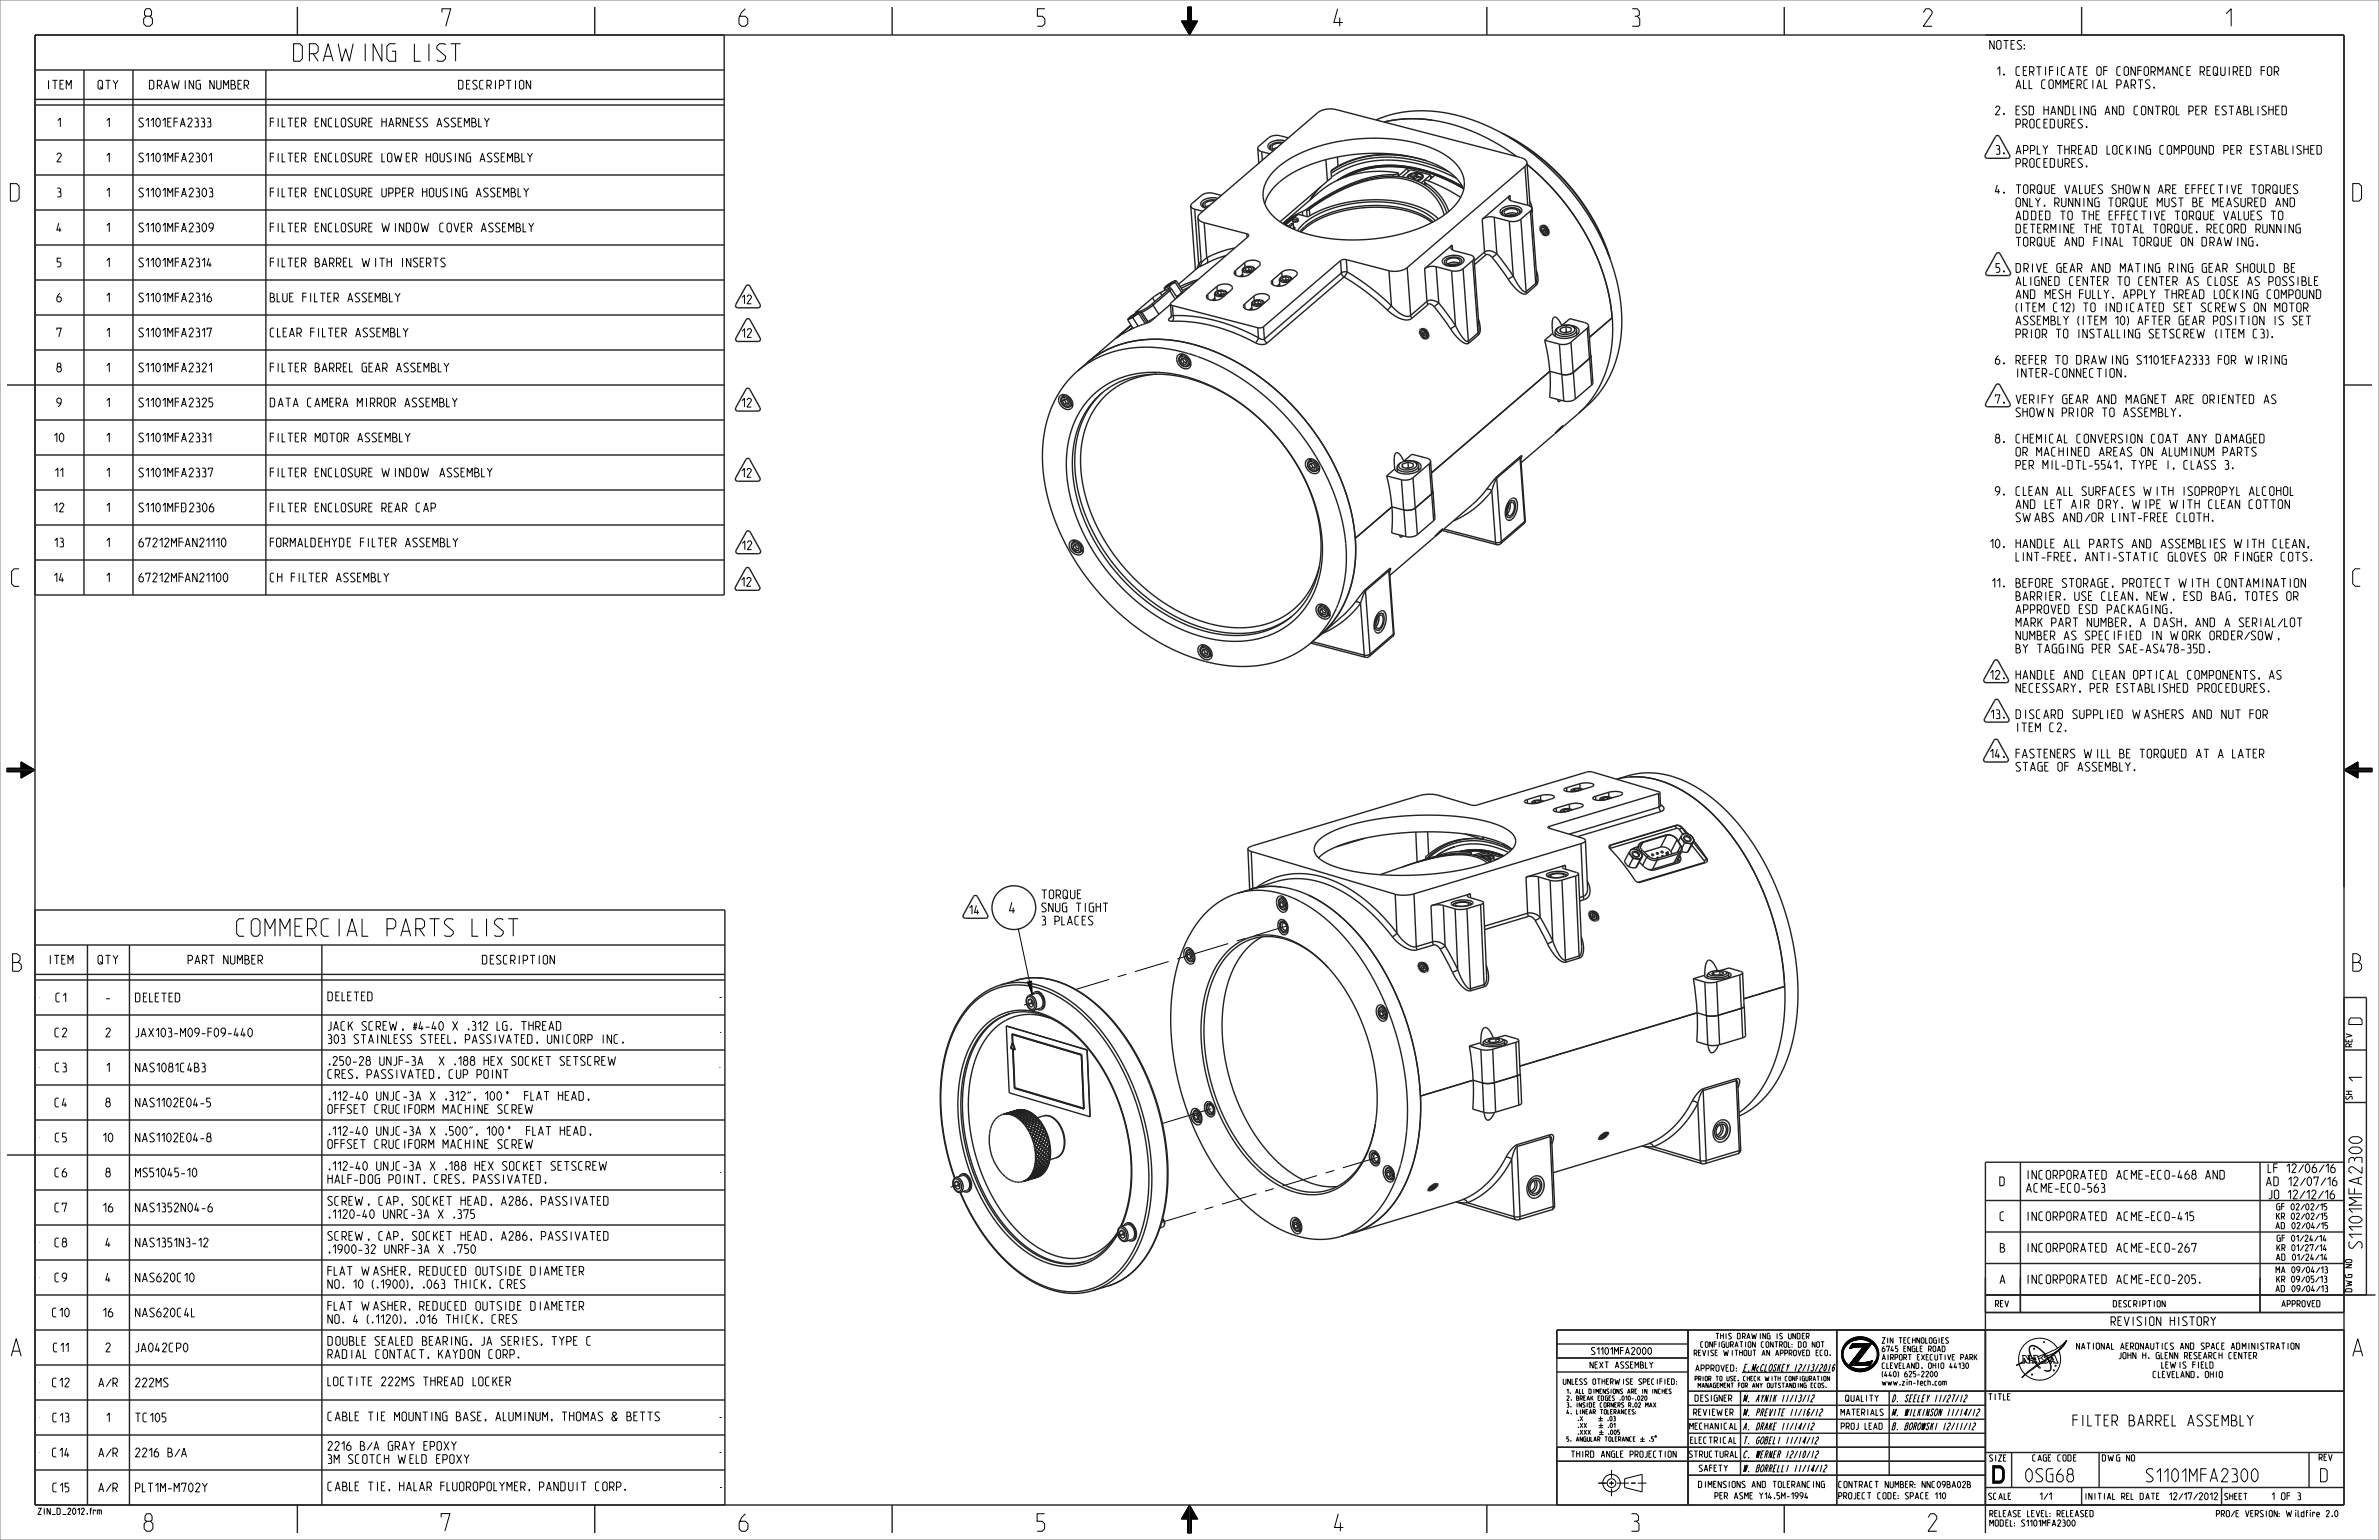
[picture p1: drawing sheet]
<svg xmlns="http://www.w3.org/2000/svg" width="864mm" height="559mm" viewBox="0 0 864 559" stroke-linecap="round" stroke-linejoin="round" font-family="sans-serif">
<defs><g id="words">
<g font-size="8.3">
<text x="52.2" y="9.5">8</text>
<text x="160.5" y="9.5">7</text>
<text x="268.3" y="9.5">6</text>
<text x="376.4" y="9.5">5</text>
<text x="484.2" y="9.5">4</text>
<text x="592.3" y="9.5">3</text>
<text x="698.2" y="9.5">2</text>
<text x="807.5" y="9.5">1</text>
<text x="108.1" y="22.2">DRAWING LIST</text>
<text x="3.8" y="73">D</text>
<text x="854.1" y="73">D</text>
<text x="4.2" y="212.8">C</text>
<text x="854.1" y="212.7">C</text>
<text x="85.9" y="339.7">COMMERCIAL PARTS LIST</text>
<text x="4.6" y="352.4">B</text>
<text x="854.1" y="352.4">B</text>
<text x="4.1" y="492.1">A</text>
<text x="854.1" y="492.1">A</text>
<text x="723.4" y="538.2">D</text>
<text x="52.3" y="555.6">8</text>
<text x="160.2" y="555.6">7</text>
<text x="268.3" y="555.6">6</text>
<text x="376.3" y="555.6">5</text>
<text x="484.5" y="555.6">4</text>
<text x="592" y="555.6">3</text>
<text x="699.9" y="555.6">2</text>
</g>
<g font-size="6.2">
<text x="857.4" y="371.2" transform="rotate(-90 857.4 371.2)">D</text>
<text x="857.4" y="392.8" transform="rotate(-90 857.4 392.8)">1</text>
<text x="857.4" y="455.7" transform="rotate(-90 857.4 455.7)">S1101MFA2300</text>
<text x="735" y="537.7">0SG68</text>
<text x="777.8" y="537.7">S1101MFA2300</text>
<text x="842.7" y="537.7">D</text>
</g>
<g font-size="5.2">
<text x="366.5" y="331.3">4</text>
<text x="751.8" y="517.4">FILTER BARREL ASSEMBLY</text>
</g>
<g font-size="4.1">
<text x="722.3" y="17.9">NOTES:</text>
<text x="723.7" y="27.4">1.</text>
<text x="731.8" y="27.4">CERTIFICATE OF CONFORMANCE REQUIRED FOR</text>
<text x="16.6" y="32.3">ITEM</text>
<text x="35.7" y="32.3">QTY</text>
<text x="55.1" y="32.3">DRAWING NUMBER</text>
<text x="166.1" y="32.3">DESCRIPTION</text>
<text x="731.8" y="32.1">ALL COMMERCIAL PARTS.</text>
<text x="723.7" y="41.7">2.</text>
<text x="731.8" y="41.7">ESD HANDLING AND CONTROL PER ESTABLISHED</text>
<text x="20.4" y="46">1</text>
<text x="38.1" y="46">1</text>
<text x="49.8" y="46">S1101EFA2333</text>
<text x="98.1" y="46">FILTER ENCLOSURE HARNESS ASSEMBLY</text>
<text x="731.8" y="46.4">PROCEDURES.</text>
<text x="20.4" y="58.7">2</text>
<text x="38.1" y="58.7">1</text>
<text x="49.8" y="58.7">S1101MFA2301</text>
<text x="98.1" y="58.7">FILTER ENCLOSURE LOWER HOUSING ASSEMBLY</text>
<text x="723.7" y="56">3.</text>
<text x="731.8" y="56">APPLY THREAD LOCKING COMPOUND PER ESTABLISHED</text>
<text x="731.8" y="60.7">PROCEDURES.</text>
<text x="20.4" y="71.4">3</text>
<text x="38.1" y="71.4">1</text>
<text x="49.8" y="71.4">S1101MFA2303</text>
<text x="98.1" y="71.4">FILTER ENCLOSURE UPPER HOUSING ASSEMBLY</text>
<text x="723.7" y="70.2">4.</text>
<text x="731.8" y="70.2">TORQUE VALUES SHOWN ARE EFFECTIVE TORQUES</text>
<text x="731.8" y="75">ONLY. RUNNING TORQUE MUST BE MEASURED AND</text>
<text x="731.8" y="79.8">ADDED TO THE EFFECTIVE TORQUE VALUES TO</text>
<text x="20.4" y="84.1">4</text>
<text x="38.1" y="84.1">1</text>
<text x="49.8" y="84.1">S1101MFA2309</text>
<text x="98.1" y="84.1">FILTER ENCLOSURE WINDOW COVER ASSEMBLY</text>
<text x="731.8" y="84.5">DETERMINE THE TOTAL TORQUE. RECORD RUNNING</text>
<text x="731.8" y="89.3">TORQUE AND FINAL TORQUE ON DRAWING.</text>
<text x="20.4" y="96.8">5</text>
<text x="38.1" y="96.8">1</text>
<text x="49.8" y="96.8">S1101MFA2314</text>
<text x="98.1" y="96.8">FILTER BARREL WITH INSERTS</text>
<text x="723.7" y="98.8">5.</text>
<text x="731.8" y="98.8">DRIVE GEAR AND MATING RING GEAR SHOULD BE</text>
<text x="731.8" y="103.6">ALIGNED CENTER TO CENTER AS CLOSE AS POSSIBLE</text>
<text x="20.4" y="109.5">6</text>
<text x="38.1" y="109.5">1</text>
<text x="49.8" y="109.5">S1101MFA2316</text>
<text x="98.1" y="109.5">BLUE FILTER ASSEMBLY</text>
<text x="269.4" y="110.2">12</text>
<text x="731.8" y="108.3">AND MESH FULLY. APPLY THREAD LOCKING COMPOUND</text>
<text x="731.8" y="113.1">(ITEM C12) TO INDICATED SET SCREWS ON MOTOR</text>
<text x="731.8" y="117.9">ASSEMBLY (ITEM 10) AFTER GEAR POSITION IS SET</text>
<text x="20.4" y="122.2">7</text>
<text x="38.1" y="122.2">1</text>
<text x="49.8" y="122.2">S1101MFA2317</text>
<text x="98.1" y="122.2">CLEAR FILTER ASSEMBLY</text>
<text x="269.4" y="122.4">12</text>
<text x="731.8" y="122.6">PRIOR TO INSTALLING SETSCREW (ITEM C3).</text>
<text x="20.4" y="134.9">8</text>
<text x="38.1" y="134.9">1</text>
<text x="49.8" y="134.9">S1101MFA2321</text>
<text x="98.1" y="134.9">FILTER BARREL GEAR ASSEMBLY</text>
<text x="723.7" y="132.2">6.</text>
<text x="731.8" y="132.2">REFER TO DRAWING S1101EFA2333 FOR WIRING</text>
<text x="731.8" y="136.9">INTER-CONNECTION.</text>
<text x="20.4" y="147.6">9</text>
<text x="38.1" y="147.6">1</text>
<text x="49.8" y="147.6">S1101MFA2325</text>
<text x="98.1" y="147.6">DATA CAMERA MIRROR ASSEMBLY</text>
<text x="269.3" y="147.7">12</text>
<text x="723.7" y="146.4">7.</text>
<text x="731.8" y="146.4">VERIFY GEAR AND MAGNET ARE ORIENTED AS</text>
<text x="731.8" y="151.2">SHOWN PRIOR TO ASSEMBLY.</text>
<text x="19.1" y="160.3">10</text>
<text x="38.1" y="160.3">1</text>
<text x="49.8" y="160.3">S1101MFA2331</text>
<text x="98.1" y="160.3">FILTER MOTOR ASSEMBLY</text>
<text x="723.7" y="160.7">8.</text>
<text x="731.8" y="160.7">CHEMICAL CONVERSION COAT ANY DAMAGED</text>
<text x="731.8" y="165.5">OR MACHINED AREAS ON ALUMINUM PARTS</text>
<text x="19.1" y="173">11</text>
<text x="38.1" y="173">1</text>
<text x="49.8" y="173">S1101MFA2337</text>
<text x="98.1" y="173">FILTER ENCLOSURE WINDOW ASSEMBLY</text>
<text x="269.3" y="173.2">12</text>
<text x="731.8" y="170.3">PER MIL-DTL-5541, TYPE I, CLASS 3.</text>
<text x="723.7" y="179.8">9.</text>
<text x="731.8" y="179.8">CLEAN ALL SURFACES WITH ISOPROPYL ALCOHOL</text>
<text x="19.1" y="185.7">12</text>
<text x="38.1" y="185.7">1</text>
<text x="49.8" y="185.7">S1101MFD2306</text>
<text x="98.1" y="185.7">FILTER ENCLOSURE REAR CAP</text>
<text x="731.8" y="184.5">AND LET AIR DRY. WIPE WITH CLEAN COTTON</text>
<text x="731.8" y="189.3">SWABS AND/OR LINT-FREE CLOTH.</text>
<text x="19.1" y="198.4">13</text>
<text x="38.1" y="198.4">1</text>
<text x="49.8" y="198.4">67212MFAN21110</text>
<text x="98.1" y="198.4">FORMALDEHYDE FILTER ASSEMBLY</text>
<text x="269.5" y="199.4">12</text>
<text x="721.2" y="198.8">10.</text>
<text x="731.8" y="198.8">HANDLE ALL PARTS AND ASSEMBLIES WITH CLEAN,</text>
<text x="731.8" y="203.6">LINT-FREE, ANTI-STATIC GLOVES OR FINGER COTS.</text>
<text x="19.1" y="211.1">14</text>
<text x="38.1" y="211.1">1</text>
<text x="49.8" y="211.1">67212MFAN21100</text>
<text x="98.1" y="211.1">CH FILTER ASSEMBLY</text>
<text x="269.2" y="212.7">12</text>
<text x="721.2" y="213.1">11.</text>
<text x="731.8" y="213.1">BEFORE STORAGE, PROTECT WITH CONTAMINATION</text>
<text x="731.8" y="217.9">BARRIER. USE CLEAN, NEW, ESD BAG, TOTES OR</text>
<text x="731.8" y="222.6">APPROVED ESD PACKAGING.</text>
<text x="731.8" y="227.4">MARK PART NUMBER, A DASH, AND A SERIAL/LOT</text>
<text x="731.8" y="232.2">NUMBER AS SPECIFIED IN WORK ORDER/SOW,</text>
<text x="731.8" y="236.9">BY TAGGING PER SAE-AS478-35D.</text>
<text x="731.8" y="246.5">HANDLE AND CLEAN OPTICAL COMPONENTS, AS</text>
<text x="731.8" y="251.2">NECESSARY, PER ESTABLISHED PROCEDURES.</text>
<text x="731.8" y="260.7">DISCARD SUPPLIED WASHERS AND NUT FOR</text>
<text x="731.8" y="265.5">ITEM C2.</text>
<text x="731.8" y="275">FASTENERS WILL BE TORQUED AT A LATER</text>
<text x="731.8" y="279.8">STAGE OF ASSEMBLY.</text>
<text x="377.6" y="326.1">TORQUE</text>
<text x="351.9" y="331.7">14</text>
<text x="377.6" y="330.9">SNUG TIGHT</text>
<text x="377.6" y="335.6">3 PLACES</text>
<text x="17.3" y="349.8">ITEM</text>
<text x="35.7" y="349.8">QTY</text>
<text x="68.3" y="349.8">PART NUMBER</text>
<text x="174.7" y="349.8">DESCRIPTION</text>
<text x="20.1" y="363.5">C1</text>
<text x="38.1" y="363.5">-</text>
<text x="48.6" y="363.5">DELETED</text>
<text x="118.4" y="363.1">DELETED</text>
<text x="19.7" y="376.2">C2</text>
<text x="38.1" y="376.2">2</text>
<text x="48.6" y="376.2">JAX103-M09-F09-440</text>
<text x="118.4" y="373.9">JACK SCREW, #4-40 X .312 LG. THREAD</text>
<text x="118.4" y="378.6">303 STAINLESS STEEL, PASSIVATED, UNICORP INC.</text>
<text x="19.9" y="388.9">C3</text>
<text x="38.1" y="388.9">1</text>
<text x="48.6" y="388.9">NAS1081C4B3</text>
<text x="118.4" y="386.6">.250-28 UNJF-3A</text>
<text x="160.5" y="386.6">X .188 HEX SOCKET SETSCREW</text>
<text x="118.4" y="391.3">CRES, PASSIVATED, CUP POINT</text>
<text x="19.7" y="401.6">C4</text>
<text x="38.1" y="401.6">8</text>
<text x="48.6" y="401.6">NAS1102E04-5</text>
<text x="118.4" y="399.3">.112-40 UNJC-3A X .312&quot;, 100°</text>
<text x="195.2" y="399.3">FLAT HEAD,</text>
<text x="118.4" y="404">OFFSET CRUCIFORM MACHINE SCREW</text>
<text x="118.4" y="412">.112-40 UNJC-3A X .500&quot;, 100°</text>
<text x="195.2" y="412">FLAT HEAD,</text>
<text x="19.9" y="414.3">C5</text>
<text x="36.9" y="414.3">10</text>
<text x="48.6" y="414.3">NAS1102E04-8</text>
<text x="118.4" y="416.7">OFFSET CRUCIFORM MACHINE SCREW</text>
<text x="118.4" y="424.7">.112-40 UNJC-3A X .188 HEX SOCKET SETSCREW</text>
<text x="822" y="425.5">LF 12/06/16</text>
<text x="19.7" y="427">C6</text>
<text x="38.1" y="427">8</text>
<text x="48.6" y="427">MS51045-10</text>
<text x="118.4" y="429.4">HALF-DOG POINT, CRES, PASSIVATED,</text>
<text x="725.8" y="430.3">D</text>
<text x="735" y="427.9">INCORPORATED ACME-ECO-468 AND</text>
<text x="822" y="430.3">AD 12/07/16</text>
<text x="118.4" y="437.4">SCREW, CAP, SOCKET HEAD, A286, PASSIVATED</text>
<text x="735" y="432.6">ACME-ECO-563</text>
<text x="822" y="435">JO 12/12/16</text>
<text x="19.7" y="439.7">C7</text>
<text x="36.9" y="439.7">16</text>
<text x="48.6" y="439.7">NAS1352N04-6</text>
<text x="118.4" y="442.1">.1120-40 UNRC-3A X .375</text>
<text x="725.8" y="442.9">C</text>
<text x="735" y="442.9">INCORPORATED ACME-ECO-415</text>
<text x="19.7" y="452.4">C8</text>
<text x="38.1" y="452.4">4</text>
<text x="48.6" y="452.4">NAS1351N3-12</text>
<text x="118.4" y="450.1">SCREW, CAP, SOCKET HEAD, A286, PASSIVATED</text>
<text x="118.4" y="454.8">.1900-32 UNRF-3A X .750</text>
<text x="725.8" y="454.3">B</text>
<text x="735" y="454.3">INCORPORATED ACME-ECO-267</text>
<text x="19.7" y="465.1">C9</text>
<text x="38.1" y="465.1">4</text>
<text x="48.6" y="465.1">NAS620C10</text>
<text x="118.4" y="462.8">FLAT WASHER, REDUCED OUTSIDE DIAMETER</text>
<text x="118.4" y="467.5">NO. 10 (.1900), .063 THICK, CRES</text>
<text x="725.8" y="465.8">A</text>
<text x="735" y="465.8">INCORPORATED ACME-ECO-205.</text>
<text x="18.8" y="477.8">C10</text>
<text x="36.9" y="477.8">16</text>
<text x="48.6" y="477.8">NAS620C4L</text>
<text x="118.4" y="475.5">FLAT WASHER, REDUCED OUTSIDE DIAMETER</text>
<text x="118.4" y="480.2">NO. 4 (.1120), .016 THICK, CRES</text>
<text x="766" y="481">REVISION HISTORY</text>
<text x="19.2" y="490.5">C11</text>
<text x="38.1" y="490.5">2</text>
<text x="48.6" y="490.5">JA042CP0</text>
<text x="118.4" y="488.2">DOUBLE SEALED BEARING, JA SERIES, TYPE C</text>
<text x="118.4" y="492.9">RADIAL CONTACT, KAYDON CORP.</text>
<text x="18.8" y="503.2">C12</text>
<text x="35.7" y="503.2">A/R</text>
<text x="48.6" y="503.2">222MS</text>
<text x="118.4" y="502.8">LOCTITE 222MS THREAD LOCKER</text>
<text x="18.9" y="515.9">C13</text>
<text x="38.1" y="515.9">1</text>
<text x="48.6" y="515.9">TC105</text>
<text x="118.4" y="515.5">CABLE TIE MOUNTING BASE, ALUMINUM, THOMAS &amp; BETTS</text>
<text x="118.4" y="526.3">2216 B/A GRAY EPOXY</text>
<text x="18.8" y="528.6">C14</text>
<text x="35.7" y="528.6">A/R</text>
<text x="48.6" y="528.6">2216 B/A</text>
<text x="118.4" y="531">3M SCOTCH WELD EPOXY</text>
<text x="18.9" y="541.3">C15</text>
<text x="35.7" y="541.3">A/R</text>
<text x="48.6" y="541.3">PLT1M-M702Y</text>
<text x="118.4" y="540.9">CABLE TIE, HALAR FLUOROPOLYMER, PANDUIT CORP.</text>
</g>
<g font-size="4.1" fill="#222">
<text x="721.2" y="246.5">12.</text>
<text x="721.2" y="260.7">13.</text>
<text x="721.2" y="275">14.</text>
</g>
<g font-size="3.4">
<text x="632.5" y="497.6">E.McCLOSKEY 12/13/2016</text>
<text x="632.5" y="508.7">M. AYNIK 11/13/12</text>
<text x="686.5" y="508.7">D. SEELEY 11/27/12</text>
<text x="632.5" y="513.8">M. PREVITE 11/16/12</text>
<text x="686.5" y="513.8">M. WILKINSON 11/14/12</text>
<text x="632.5" y="518.8">A. DRAKE 11/14/12</text>
<text x="686.5" y="518.8">B. BOROWSKI 12/11/12</text>
<text x="632.5" y="523.9">T. GOBELI 11/14/12</text>
<text x="632.5" y="529">C. WERNER 12/10/12</text>
<text x="632.5" y="534.1">W. BORRELLI 11/14/12</text>
</g>
<g font-size="3.3">
<text x="577.1" y="491.5">S1101MFA2000</text>
<text x="740" y="544.2">1/1</text>
<text x="824.5" y="544.2">1 OF 3</text>
</g>
<g font-size="3">
<text x="853.8" y="379.9" transform="rotate(-90 853.8 379.9)">REV</text>
<text x="853.9" y="398.9" transform="rotate(-90 853.9 398.9)">SH</text>
<text x="825.9" y="439">GF 02/02/15</text>
<text x="825.9" y="442.5">KR 02/02/15</text>
<text x="825.9" y="445.9">AD 02/04/15</text>
<text x="825.9" y="450.5">GF 01/24/14</text>
<text x="825.9" y="453.9">KR 01/27/14</text>
<text x="825.9" y="461.9">MA 09/04/13</text>
<text x="825.9" y="457.3">AD 01/24/14</text>
<text x="825.9" y="465.3">KR 09/05/13</text>
<text x="825.9" y="468.8">AD 09/04/13</text>
<text x="853.8" y="468.8" transform="rotate(-90 853.8 468.8)">DWG NO</text>
<text x="724.4" y="474.2">REV</text>
<text x="767.1" y="474.2">DESCRIPTION</text>
<text x="828.6" y="474.2">APPROVED</text>
<text x="753.8" y="489.6">NATIONAL AERONAUTICS AND SPACE ADMINISTRATION</text>
<text x="577.4" y="496.5">NEXT ASSEMBLY</text>
<text x="615.5" y="497.6">APPROVED:</text>
<text x="769.2" y="493">JOHN H. GLENN RESEARCH CENTER</text>
<text x="784.7" y="496.5">LEWIS FIELD</text>
<text x="781.6" y="499.9">CLEVELAND, OHIO</text>
<text x="616.1" y="508.5">DESIGNER</text>
<text x="670" y="508.5">QUALITY</text>
<text x="721.9" y="508">TITLE</text>
<text x="616.1" y="513.6">REVIEWER</text>
<text x="668.3" y="513.6">MATERIALS</text>
<text x="614.5" y="518.7">MECHANICAL</text>
<text x="669.2" y="518.7">PROJ LEAD</text>
<text x="614.5" y="523.8">ELECTRICAL</text>
<text x="570.4" y="528.8">THIRD ANGLE PROJECTION</text>
<text x="614.5" y="528.8">STRUCTURAL</text>
<text x="617.6" y="533.9">SAFETY</text>
<text x="722" y="530.2">SIZE</text>
<text x="738.1" y="530.2">CAGE CODE</text>
<text x="763.2" y="530.2">DWG NO</text>
<text x="841.9" y="530">REV</text>
<text x="616.6" y="539.8">DIMENSIONS AND TOLERANCING</text>
<text x="667.5" y="539.8">CONTRACT NUMBER: NNC09BA02B</text>
<text x="621.9" y="543.9">PER ASME Y14.5M-1994</text>
<text x="667.5" y="543.9">PROJECT CODE: SPACE 110</text>
<text x="721.9" y="544.1">SCALE</text>
<text x="756.8" y="544.1">INITIAL REL DATE 12/17/2012</text>
<text x="807.6" y="544.2">SHEET</text>
<text x="13.8" y="549.5">ZIN_D_2012.frm</text>
<text x="722.3" y="550.4">RELEASE LEVEL:RELEASED</text>
<text x="803.2" y="550.4">PRO/E VERSION:Wildfire 2.0</text>
<text x="722.3" y="553.8">MODEL: S1101MFA2300</text>
</g>
<g font-size="2.6">
<text x="623.4" y="485.8">THIS DRAWING IS UNDER</text>
<text x="615.5" y="491.9">REVISE WITHOUT AN APPROVED ECO.</text>
<text x="617.1" y="488.9">CONFIGURATION CONTROL: DO NOT</text>
<text x="683.3" y="487.4">ZIN TECHNOLOGIES</text>
<text x="683.3" y="490.5">6745 ENGLE ROAD</text>
<text x="683.3" y="493.5">AIRPORT EXECUTIVE PARK</text>
<text x="683.3" y="496.6">CLEVELAND, OHIO 44130</text>
<text x="567.5" y="502.3">UNLESS OTHERWISE SPECIFIED:</text>
<text x="683.3" y="499.6">(440) 625-2200</text>
<text x="683.3" y="502.7">www.zin-tech.com</text>
</g>
<g font-size="2.1">
<text x="620.1" y="501">PRIOR TO USE, CHECK WITH CONFIGURATION</text>
<text x="621.1" y="503.5">MANAGEMENT FOR ANY OUTSTANDING ECOS.</text>
<text x="568.8" y="505.7">1. ALL DIMENSIONS ARE IN INCHES</text>
<text x="568.8" y="508.2">2. BREAK EDGES .010-.020</text>
<text x="568.8" y="510.6">3. INSIDE CORNERS R.02 MAX</text>
<text x="568.8" y="513.1">4. LINEAR TOLERANCES:</text>
<text x="572.6" y="515.6">.X</text>
<text x="572.6" y="518.1">.XX</text>
<text x="572.6" y="520.5">.XXX</text>
<text x="598.6" y="523">.5</text>
</g>
</g></defs>
<g fill="none" stroke="#000" stroke-width=".36">
<path d="M431.2 2.5h1.2v5.1h2.3l-2.9 5.1-2.9-5.1h2.3zM819.3 88.8l.2 .3zM831.1 181.4v3.1l-1.6-3.1v3.1M827.1 231.7l.2 .1-.1 .2zM827.3 231.9l-.2 .5M821.5 259.4h1.1l.5-.5v-.9l-.5-.4h-1.1v3.1M822.2 259.4l.9 1.3M2.5 278.8h5.1v-2.3l5.1 2.9-5.1 2.9v-2.3h-5.1zM850.9 279.4l5.1-2.9v2.3h5.1v1.2h-5.1v2.3zM369.7 337.1l5 23.7M372.9 356.3l1.6-.3 .2 4.8zM851.5 457.4l.3-.3h1.6l.4 .3v.5l-.4 .3h-1.6l-.3-.3z"/>
<path d="M788.4 464.6h1.3M790.7 463.3l.4-.7h.7l.4 .5v.4l-1.5 2.3h1.5M793.4 463.1l.7-.5 .6 .9v1.4l-.6 .9-1-.9zM797 462.6h-1.4v1.4h.9l.5 .4v.9l-.5 .5h-.9M798.4 465.2l.2 .4zM618.2 499.4v1.6M619.2 499.4l.6 .2v1.2l-.2 .2-.6-.2v-1.2zM661.3 499.4v1.6M662.3 499.4l.6 .2v1.2l-.3 .2-.6-.2v-1.2zM664.1 499.4v1.6l-.8-1.6v1.6M668.5 491.4l.5-.4 .1 1.2 .5 1.5-.4 .5zM668.9 489.1l1-.4-.9 2.3-.5 .4z"/>
<path d="M669.2 494.2l.4-.5 1.1 1.4-.4 .6zM669.7 487.8l1.7-.6-1.5 1.5-1 .4zM670.2 487.2l1.3-1.1 1.8-.8 1.9-.3 1.7 .2 1.5 .6 1.6 1.1 1.1 1.2 .6 1.5a6.7 6.7 0 0 1-4.3 7.8 6.7 6.7 0 0 1-8.3-3.3l-.3-.9a6.1 6.1 0 0 1 1.4-6zM670.3 487.1l.7-.7 3.8-.4-1.8 .4-3.3 1.4zM670.6 487.8a6.4 6.4 0 0 1 10.9 3.3 6.3 6.3 0 0 1-4.1 5.4 6.3 6.3 0 0 1-6.5-1.3 4.9 4.9 0 0 1-.3-7.4zM670.7 495.1l2.3 1.3-1.1 .5-1.6-1.2zM671 486.4a6.7 6.7 0 0 1 7.7-.6 6.7 6.7 0 0 1 3.2 7l-.3 .9-.9 .4a5.2 5.2 0 0 0-4.1-7.9l-1.8-.2zM671.3 495.3l7.5 .1M671.3 495.3h.1M671.3 495.4h7.5zM671.3 495.4h7.4zM671.5 489.3h.1"/>
<path d="M671.6 489h.1M671.7 488.7h2l-2.2 .6zM671.7 488.7h2zM671.7 488.7h.1M671.8 488.7h3.2zM671.8 488.7h.1M671.9 496.9l1.1-.5 1.8 .4 3.9 .1a7.2 7.2 0 0 1-6.8 0zM671.9 494.5l7.6-.4-.7 1.3h-7.5zM671.9 494.5h2.2zM671.9 494.5h.1M672 494.4h2.1zM672 494.4h.1"/>
<path d="M672.2 494.1h.1M672.2 487.8h7l-1.2 1.5h-2.1l.4-.6h-4.5zM672.3 487.8h6.9zM672.3 487.8l-.8 1.5M672.3 487.8h.1M672.3 487.8h6.9M672.5 493.8h.1M672.6 489l-1.1 .3M672.6 489h.1M673.7 488.7l-1.1 .3M673.7 488.7h.1M674.1 494.4v.1"/>
<path d="M674.1 494.4h.1M674.1 494.5h.1M674.1 494.5h1.6M674.3 494.1h.1M674.5 493.8h.1M675 488.7h-1.3M675 488.7h.1M675 488.7h1.3M675.7 494.5h.1M675.7 496.8a6.3 6.3 0 0 0 5-2.7l.9-.4-1.4 2-1.5 1.2zM675.9 489.3h2.1l-3.9 5.1h-2.1zM675.9 489.3h.1"/>
<path d="M676.2 494.4l-.5 .1M676.2 489h.1M676.3 488.7h.1M676.4 488.7l-5.1 6.6M677.2 494.4l-1.5 .1M677.2 494.4h.1M678 489.3h.1M678.3 489h.1M678.4 488.7h.1M678.5 488.7h.1M678.6 494.1l-1.4 .3M678.6 494.1l1.1-.2-.2 .2z"/>
<path d="M678.6 494.1h.1M678.8 495.3h.1M679.2 487.8l-5.1 6.6M679.2 487.8h.1M679.3 494.5h.1M679.4 494.4l-.1 .1M679.4 494.4h.1M679.4 493.9h.3zM679.4 493.9l.3-.1zM679.7 493.8h.1M679.5 494.1h.1M679.6 493.8h.1"/>
<path d="M679.6 493.8l-1 .3M679.7 493.8l-.9 1.6M733 495l1 2.3 1.1 1.4M734.1 491.8h1.2l1 1.7v-1.4l-.2-.3h.9l-.3 .3v2.2l.3 .3h-1.2l-1.1-1.8v1.5l.3 .3h-1l.4-.3v-2.2zM734.4 494.1l-2.5 1.3 2.2-.8M735.3 493.7l-.6 .3M735.5 494.1l-.7 .2M736.3 493.4h-.1M737.7 498.5l.3 .3-.3 .3-.3-.3zM737.8 492.9a3.9 3.9 0 0 1-.6-4.4 3.8 3.8 0 0 1 3.8 1.5l1.6 1.8a.98 .98 0 0 0-1.4 .6 .98 .98 0 0 0 .9 1.2M738.1 493.5l-1.4 .3M738.3 492.8l-1.6 .4"/>
<path d="M738.4 489.1l.3 .3-.3 .3-.3-.3zM738.7 492.5l.4 1h-.7zM738.7 492.6h.1M739 493.3l-.5 .1M739.8 495.5l.8 1-.4-.2-.6-.7M740.1 489.2l2.7 2.6 .5-.1 .1 .8-.2-.1 1 1.9 .6-2.1M740.1 489.2l-.6-.5a1.63 1.63 0 0 0-1.7-.6 1.63 1.63 0 0 0-1.2 1.2l.2 1.7 .9 1.9M740.1 489.2h.1M740.6 494.6h-1.5l.3-.3-.1-.3h-.8l1 1.2M740.7 494.5l-1.1-2.7h-1.4l.3 .3-.7 2.2-.3 .3h.9l-.2-.3 .1-.3 1.1 1.3M741.2 492.6l-1.2 .4M741.5 494.1l-.3-.2v.3"/>
<path d="M741.7 487l.3-.3 .3 .3-.3 .3zM742.1 497.2l.9 .3zM742.3 491.3l-2.6 1M742.5 493.8h.1M742.6 493.8v.4h-.8M742.7 492.2l-.6 .2M743.1 493l-.9-.4-.1-.3a.89 .89 0 0 1 1.4 .8l.6 1.3-.2 .2a1.56 1.56 0 0 1 .6 1.8 1.56 1.56 0 0 1-1.5 1.1M743.3 492.9a37.4 37.4 0 0 0-9.3 7.1l1.3-1.2M743.4 493.2a1.04 1.04 0 0 1-.1 1.3 1.04 1.04 0 0 1-1.4 .1l-.6 .2v-.2M743.5 493.1l-5 3.2-3.2 2.5M744.8 491.8l-.1 .1M745.1 492.5l.4 1h-.7z"/>
<path d="M745.3 497.3l.3-.3 .3 .3-.3 .3zM745.3 491.8h.6l1.3 2.8h-1.7l.3-.3-.1-.3h-1l.1 .6h-.5l.1 .6a1.45 1.45 0 0 1 .1 1.7 1.45 1.45 0 0 1-1.5 .6M745.9 495.6l.3-.3 .3 .3-.3 .3zM746.9 489.2a7.6 7.6 0 0 0-9.4-3.1 7.6 7.6 0 0 0-4.5 8.7M747.4 490.1a7.6 7.6 0 0 1-2.6 9.3 7.6 7.6 0 0 1-9.5-.6M750.3 486.3a17.2 17.2 0 0 1-7.9 5M750.3 486.3a12 12 0 0 1-6.9 5.7M750.3 486.3l-1.9 2.5-5 4M750.3 486.3a12.7 12.7 0 0 1-5.4 5.8l-1.3 1M580.2 514.8h1.7M580.2 515.6h1.7M580.3 517.2h1.7"/>
<path d="M580.3 518.1h1.7M580.4 519.7h1.7M581 513.9v1.7M581.2 516.4v1.7M581.3 518.9v1.6M583.7 515.3l.1 .2zM583.8 517.8l.1 .2zM584.7 513.9l.5 .5v.7l-.3 .5-.5-.5v-.7zM584.7 519.1l.4-.2 .3 .5v.7l-.3 .4-.5-.4zM584.9 516.4l.4 .5v.7l-.3 .5-.5-.5v-.7zM585.7 513.9l.6 .3-.2 .4M585.8 516.9l.5-.5v1.7"/>
<path d="M585.9 514.6l.5 .3v.6l-.7 .1M586 519.1l.4-.2 .3 .5v.7l-.3 .4-.5-.4zM587.9 518.9h-.7v.7l.7 .2v.5l-.7 .2M613.4 518.7v-2.3l.6 1.3 .7-1.3v2.3M614.8 512.6h.8l.4-.3v-.7l-.4-.3h-.8v2.3M615.3 500.3l.9-.2-.3-.7h-.6v1.6M616.4 503.5v-1.6l.5 .9 .5-.9v1.6M616.6 500.3l.8-.2-.2-.7h-.6v1.6M617 500.3l.4 .7M617.8 503.5l.5-1.6 .5 1.6M618 503.1h.6M620.1 501.9v1.6l-.8-1.6v1.6"/>
<path d="M659.3 501.9l-.7 .2v1.2l.7 .2M660 502.1l.2-.2 .6 .2v1.2l-.2 .2-.6-.2zM662.1 502l-.6-.1-.2 .2 .8 1-.2 .4-.6-.1M662.9 503.2v.2zM668.4 517.7h.8l.3-.4v-.6l-.3-.3h-.8v2.3M681.9 506.2l-.7 1M683.6 511.5l-.8-.2-.3 .3v.4l1.1 .9v.4l-.3 .3-.8-.2M569.5 521.4h-.7v.7l.7 .2-.3 .7h-.4M570.2 522.7l.1 .2zM572.2 523l.5-1.6 .4 1.6M572.3 522.5h.7M574.4 521.4v1.6l-.8-1.6v1.6"/>
<path d="M575.7 521.4l-.8 .2v1.2l.8 .2v-.9h-.3M576.2 521.4v1.4l.2 .2 .6-.2v-1.4M577.5 521.4v1.6h.6M578.6 523l.4-1.6 .5 1.6M578.7 522.5h.6M580 522.3l.8-.2-.2-.7h-.6v1.6M580.2 538.2h3.2M580.3 522.3l.5 .7M580.4 520.5h1.7M582.6 521.4h.9M583 521.4v1.6M583.9 520.3l.1 .2z"/>
<path d="M584 521.6l.2-.2 .6 .2v1.2l-.2 .2-.6-.2zM584.2 538.2h1.6M585 533.4v2.8M585 537.4v1.6M585.3 521.4v1.6h.6M586.3 522.1h.5M587 538.2h4.3M587.1 521.4h-.8v1.6h.8M587.5 522.3l.8-.2-.2-.7h-.6v1.6M587.9 522.3l.4 .7M588.8 523l.5-1.6 .5 1.6M589 522.5h.6"/>
<path d="M589.8 536.6l6.3-1.6v6.3l-6.3-1.5zM591.1 521.4v1.6l-.9-1.6v1.6M592.1 538.2h1.6M592.2 521.4l-.7 .2v1.2l.7 .2M592.9 522.1h.5M593.6 521.4h-.7v1.6h.7M594.5 538.2h3.2M595.4 523h1.6M595.4 522.2h1.6M596.2 521.4v1.6M614.3 526.7l-.8-.2-.3 .4v.3l1.1 1-.3 .6-.8-.2M774.1 527.9h.4l.4 .3v1.7l-.4 .3h-.4l-.4-.3v-1.7z"/>
<path d="M431.8 546.1l2.9 5.1h-2.3v5.1h-1.2v-5.1h-2.3zM585 540.1v2.8"/>
<circle cx="585" cy="538.2" r="3.2"/>
<circle cx="585" cy="538.2" r="1.59"/>
</g>
<g fill="#000">
<path d="M431.2 2.5h1.2v5.1h2.3l-2.9 5.1-2.9-5.1h2.3zM850.9 279.4l5.1-2.9v2.3h5.1v1.2h-5.1v2.3zM2.5 278.8h5.1v-2.3l5.1 2.9-5.1 2.9v-2.3h-5.1zM372.9 356.3l1.6-.3 .2 4.8zM668.5 491.4l.5-.4 .1 1.2 .5 1.5-.4 .5zM668.9 489.1l1-.4-.9 2.3-.5 .4zM669.2 494.2l.4-.5 1.1 1.4-.4 .6zM669.7 487.8l1.7-.6-1.5 1.5-1 .4zM670.7 495.1l2.3 1.3-1.1 .5-1.6-1.2zM672.3 487.8h6.9zM675.9 489.3h2.1l-3.9 5.1h-2.1zM670.3 487.1l.7-.7 3.8-.4-1.8 .4-3.3 1.4z"/>
<path d="M671.7 488.7h2l-2.2 .6zM671.7 488.7h2zM672 494.4h2.1zM671.9 494.5h2.2zM671.9 496.9l1.1-.5 1.8 .4 3.9 .1a7.2 7.2 0 0 1-6.8 0zM671.8 488.7h3.2zM671 486.4a6.7 6.7 0 0 1 7.7-.6 6.7 6.7 0 0 1 3.2 7l-.3 .9-.9 .4a5.2 5.2 0 0 0-4.1-7.9l-1.8-.2zM671.9 494.5l7.6-.4-.7 1.3h-7.5zM671.3 495.4h7.4zM671.3 495.4h7.5zM672.2 487.8h7l-1.2 1.5h-2.1l.4-.6h-4.5zM679.4 493.9l.3-.1z"/>
<path d="M678.6 494.1l1.1-.2-.2 .2zM679.4 493.9h.3zM675.7 496.8a6.3 6.3 0 0 0 5-2.7l.9-.4-1.4 2-1.5 1.2zM431.8 546.1l2.9 5.1h-2.3v5.1h-1.2v-5.1h-2.3z"/>
</g>
<g fill="none" stroke="#222" stroke-width=".51">
<path d="M12.7 12.7h838.2v533.4h-838.2zM107.9 2.5v10.2M215.9 2.5v10.2M323.8 2.5v10.2M539.8 2.5v10.2M647.7 2.5v10.2M755.6 2.5v10.2M271 103.6l.8-.1 .4 .3 3.7 6.7 .1 .5-.3 .5-7.9 .2-.7-.4v-.8zM271 115.8l.8-.1 .4 .3 3.7 6.7 .1 .5-.2 .5-8 .2-.7-.4v-.8zM566.4 119.2l.1 1.2M568.4 118.5l-2 .7M568.4 118.5l2 .5-.1 1.2-2 .6-2-.5 .1-1.1"/>
<path d="M568.4 118.5l.2 2M2.5 139.7h10.2M568.6 120.5l-.7 .2M568.6 120.5l.4 .1M850.9 139.7h10.2M271 141.1l.8-.2 .4 .4 3.7 6.7 .1 .5-.3 .5-7.9 .2-.7-.4v-.8zM270.9 166.5l.8-.1 .5 .4 3.7 6.6v.6l-.2 .4-7.9 .2-.7-.4-.1-.8zM271.1 192.8l.8-.1 .4 .3 3.7 6.7 .1 .5-.3 .5-7.9 .2-.7-.4v-.8zM270.8 206.1l.9-.1 .4 .3 3.7 6.7 .1 .5-.3 .5-7.9 .2-.7-.4v-.8zM729 246.5l-3.7-6.7-.4-.3-.8 .1-3.9 6.9v.8l.7 .4h7.4M2.5 279.4h10.2M720.4 260.8l3.7-6.6 .4-.4 .8 .1 3.9 6.9v.8l-.7 .4h-7.4"/>
<path d="M729 275.3l-3.7-6.7-.4-.3-.9 .1-3.8 6.9v.8l.7 .4h7.4M850.9 279.4h10.2M353.6 325.1l.8-.1 .4 .3 3.7 6.7 .1 .5-.3 .5-7.9 .2-.7-.4v-.8zM850.9 361.9h8.1v108M850.9 381h8.1M2.5 419.1h10.2M850.9 400h8.1M720.7 435.6h130.2M733.4 421.7v54.5M820.4 421.7v54.5M850.9 421.7h-130.2v134.6M720.7 458.5h130.2"/>
<path d="M720.7 447h130.2M720.7 476.2h130.2M720.7 469.9h141.6M565.1 492.8h47.7M565.1 487.7h47.7M565.1 497.8h47.7M612.8 482.6v63.5M632.4 498h32.1M666.7 482.6v63.5M850.9 482.6h-285.8v63.5M612.8 504.8h238.1M612.8 515h107.9"/>
<path d="M612.8 509.9h107.9M631.8 504.8v30.5M685.8 504.8v30.5M565.1 530.2h155.6M565.1 525.1h155.6M612.8 535.3h107.9M612.8 520.1h107.9M720.7 539.8h130.2M720.7 527h130.2M730.2 527v12.8M755.6 539.8v6.3M762 527v12.8"/>
<path d="M806.4 539.8v6.3M838.2 527v12.8M107.9 546.1v10.2M215.9 546.1v10.2M323.8 546.1v10.2M431.8 546.1v10.2M539.8 546.1v10.2M647.7 546.1v10.2"/>
<circle cx="368" cy="329.3" r="7.9"/>
</g>
<path d="M0 0h863.6v558.8h-863.6z" fill="none" stroke="#7d7d7d" stroke-width=".36"/>
<!-- layer: 003_AXES_OTHER -->
<path d="M565.7 118.9l-.9 .7-.3 .8M566.1 118.6l-.4 .3M570.5 118.3l1.3 .6 .5 .9M570.5 118.3l-2.2-.3-2.2 .6M570.5 118.3l1 .8v.9l-1 .8-1.7 .5h-1.8l-1.4-.6-.5-.9 .6-.9M572.3 119.8l-.3 .8-.8 .7-2.7 .8-2.8-.4-.9-.6-.3-.7M572.3 119.8l.1 1.7M564.5 120.4l.1 1.7" fill="none" stroke="#222" stroke-width=".51"/>
<g fill="none" stroke="#000" stroke-width=".36">
<path d="M467.4 335.9l-12.1 3.7M402.6 355.4l-12.2 3.7M408.9 353.5l-3.2 .9M424.2 348.9l-12.2 3.7M430.5 347l-3.1 .9M445.8 342.4l-12.2 3.7M449 341.4h.1M452.1 340.5l-3.1 .9M374.9 363.7l-3.2 1M439.8 402.3l-18.2 5.5M500 420l-12.5 3.7M348.4 429.8l-3.3 1"/>
<path d="M434.2 439.8l-12.6 3.7M440.4 437.9l-3.1 .9M456.1 433.2l-12.5 3.7M462.4 431.3l-3.2 .9M478.1 426.6l-12.6 3.7M484.3 424.7l-3.1 .9M408.1 447.6l-3.2 1"/>
</g>
<!-- layer: 006_GEOM_COPY -->
<g fill="none" stroke="#222" stroke-width=".51">
<path d="M469.6 79.2l-.4 .6M469.7 78.7l-.8 .2-2.8 2.4M470.8 79.2l.5 .5M470.8 79.2h-1.2M470.8 79.2l.1 .3-.7 .3-.6-.2v-.4M471.2 77.8l3.8 .8a50.1 50.1 0 0 1 41.7-2.9l2.8 1.6 2.6 2.1M471.2 77.8l-1.2 .6-3.6 3.1M471.2 77.8l-4.6 3.9 1.3 .3M471.3 79.7l-.1 .6-.9 .3-.9-.2-.2-.6M471.3 79.7l-.3 .4-.7 .2-.8-.1-.3-.4M474.3 76.4l.2-.2a60.3 60.3 0 0 1 27.2-12.1 21.5 21.5 0 0 1 21.6 9l1.9 4.2M474.3 76.4l.2 2.2"/>
<path d="M475.3 76l-1 .4M475.3 76a53.3 53.3 0 0 1 27.6-11.5 19.9 19.9 0 0 1 20.2 10.3l1.1 3.1M475.3 76l.2 2.3M510.8 64.6l.5-1.1 1.6-.7h2l1.5 .6 .2 .6-.3 .7-2.1 .9M517.2 66.8l-.2 .2M519.3 63.5l-7.3-1.9-3.1 2.6M519.3 63.5l-3.4 2.9M519.3 63.5l.1 1.3M469.5 80.9l-1 .4-.8 .9M469.5 80.9l-1.3 1.6M469.5 80.9l.1 2.2M469.6 82.4l.3 .1"/>
<path d="M469.9 82.5l.2 .2-.3 .5M469.9 82.5v.5M519.7 80.7l-3.1-2-3.8-1.6a48.2 48.2 0 0 0-36.8 4l-3.7 3.1M520.2 80.5a33 33 0 0 0-21.1-5.9 40.9 40.9 0 0 0-25.7 7.8l-1.5 1.6M521 80a27.3 27.3 0 0 0-17.3-6.6 45.4 45.4 0 0 0-29.1 6.7l-2 1.7-1.6 1.9M514.2 312.9l-13.2 4.5M515.5 312.6l-1.3 .3M515.5 312.6h.1M516.5 312.3l-1 .3M516.5 312.3l7.5-1.8a22.7 22.7 0 0 1 14.8 1.1l2 1.2M516.5 312.3l6.3-1.5a27.4 27.4 0 0 1 11.7-.2l2.9 1 2.5 1.5M536 310.5l3.4-1 5.4 1.6"/>
<path d="M537 310.8l1.8-.5 2.3 .1 1.3 .5v.3l-.5 .4M541.1 312.4l-.6 .2M541.1 311.8l-1.5 .2M543.8 311.6l-1.2 .3"/>
</g>
<!-- layer: 00_ASSEMBLY_MEMBERS -->
<g fill="none" stroke="#222" stroke-width=".51">
<path d="M456.6 53.9l.4 5.3M456.6 53.9l.4 .7 1 .4M458 55l.2 3.1M458 55l3 .8M460.8 53.6v.1M460.8 53.7l.3 .5M461.5 52.5l-.7 1.1M461.5 52.5l-.4 .9 .5 .8M461.5 52.5h.1M461.6 52.5h-.1M461.6 54.2h.1M461.6 54.2l.8 .4"/>
<path d="M463.5 53.6l-1.2 .5M465.4 52h-1.8l-1.5 .6-.3 1 .9 .7M465.7 51.7h-2.2l-1.9 .8M466.5 51.1l-3.1-.2-2.5 1.1-.6 .8 .1 .8 .7 .6 1.2 .5M467.7 50l-3.6-.9-2.5 .3-1 .5-3.6 3.1-.4 .9M481.3 58l.6 7.7M485.5 57l.2 3.3M499.6 43.5a46.9 46.9 0 0 1 34.5-.1 85.7 85.7 0 0 1 53.7 62.9 46.8 46.8 0 0 1-6.1 34.7l-3.3 4.1-5.3 4.7M502.6 44.2a54.5 54.5 0 0 1 37.4 6l6 3.5 4.6 3.1M511.2 56.7a39.6 39.6 0 0 0-25.5 3.6M517.9 58.3l-6.7-1.5a38.3 38.3 0 0 0-28 5.3M519.7 43.6l-4.4-.5h-4.2l-4.4 .4-4.3 .8"/>
<path d="M545.3 48.3a77.6 77.6 0 0 1 39.2 45.6M548 49.9a78.4 78.4 0 0 1 35.9 42.6M554.3 59l-.6-1.1-1.6-.7-67.1-17.4-1.8-.3-1.9 .1-1.7 .5-1.3 .8-42.7 36.7-.6 .6-.1 .8M554.3 59l-.2 .7-.5 .7M554.3 59l1.2 15.8M554.4 59.7a82.4 82.4 0 0 1 30.8 55.6M554.4 59.7a84.5 84.5 0 0 1 30.5 52.2l.3 3.4M432.3 74.7l1.6 23.2M432.3 74.7l.4 .7 1 .5M433.7 75.9l1.4 19.9M433.7 75.9l2.9 .8M434.9 79l.6 1.1 1.6 .7"/>
<path d="M434.9 79l1.2 16.4M437.1 73.5l-.4 .5 .1 .6 1.2 .9M437.2 73.4l-.1 .1M437.2 73.4l-.7 .8 .2 .9M439.2 74.5l-1.2 .5M441 72.9h-1.8l-1.4 .7-.4 .9 1 .7M441.4 72.6h-2.3l-1.9 .8M442.1 72l-3.1-.2-2.5 1.1-.6 .8 .1 .8 .7 .6 1.2 .5M443.4 70.9l-3.7-.9-2.5 .3-.9 .5-3.6 3.1-.4 .8M462.7 61.8a46.2 46.2 0 0 1 25-10.8 60.4 60.4 0 0 1 34.7 3.9 15 15 0 0 1 9.1 10.5 13 13 0 0 1-5.5 11.3 53.5 53.5 0 0 1-30.7 10.3 52.1 52.1 0 0 1-29.6-5.9 12.7 12.7 0 0 1-7.2-10.4l.2-2.2 .8-2.3 1.2-2.1zM467.2 80l-1.4 1.1M467.2 80v.3"/>
<path d="M468.2 79.2l-1 .8M468.2 79.2v.3M472.8 76.7l-4.6 2.5M472.8 76.7l.1 1.5M474.6 75.7l-1.8 1M474.6 75.7v.4M477.1 70.4l-1.5 2.1M479.6 67.7l-4 4.8M481.9 65.7l-17.2 14.8M483.3 64.3l.7-.5a39.5 39.5 0 0 1 33.7-3.6l5.6 2 5.6 2.6M485.2 65.6a38 38 0 0 1 32.8-3.6l6.4 2.4 6.4 3.2M485.6 65.4a38.1 38.1 0 0 1 32.4-3.3l6.4 2.3 6.5 3.3"/>
<path d="M485.7 60.3l-2.5 1.6 .2 2.6-1.5 1.2M505.7 63.4a52.6 52.6 0 0 0-28.8 10.7l-2.3 1.6M505.7 63.4v.5M507.5 62.8l-1.8 .6M507.5 62.8v1.2M507.6 62.7a35.1 35.1 0 0 0-28.7 7l-13.2 11.4M507.6 62.7l-.1 .1M511 60.9l-5.9-.5-6 .4-5.6 1.3-5.1 2.1M511 61h.1M511 61l4.9 1 5 1.5M511 61a36 36 0 0 0-23.1 3.5M511 61l-3.3 2.8-.1-1.1"/>
<path d="M511 61l.1 1.3M511.1 62h.1M511.1 62.2l.1 .1M511.2 62l.1 .1M517.1 65.9l.2-.5a53.1 53.1 0 0 1 12.9 6.2M517.1 65.9l.5 .6M517.1 65.9l.1 1.2M517.6 66.5a19 19 0 0 1 8.3 10.2M517.6 66.5v.9M519.3 64l.7 .2M519.4 64.2l.5 .2M519.4 64.5l.3 .1"/>
<path d="M520.9 63.5l5.4 2.3 4.8 2.5-4.9-2.6zM520.9 63.5l-2.5 2.2M521 63.3l5 2.1 4.9 2.5M521 63.3l-1.2-.4a39.8 39.8 0 0 0-32.1 1.5l-.6 .3M521 63.3l-1.2-.5a39.9 39.9 0 0 0-32.2 1.5l-1.3 .8M525.9 62.3a47.8 47.8 0 0 0-31.5-4.3l-5.8 1.9-5.4 3M531.3 68.7l-1.5-2.7a29.5 29.5 0 0 0-17.9-9.2 65.9 65.9 0 0 0-43.4 6.4 21.8 21.8 0 0 0-8.1 7.7l-1.2 3M538 79.6l.9 11.8M542.4 78.8h-2.4l-2 .8M542.4 78.8l1 13.3M542.4 78.8l5.5 1.5M545 75.9l1.9-1 2.7-.3 2.1 .7 .6 .5 .1 .7-.4 .8-1.2 .8-1.5 .4-1.8 .1-1.6-.3-1-.7-.4-.8z"/>
<path d="M545.1 77.4h.1M545.1 77.4l.3 .6M545.7 76.3l-.6 1.1M545.8 76.3l-.4 .9 .5 .8M545.8 76.3h.1M545.8 76.2l-.1 .1M545.9 78h.1M545.9 76.2l-.1 .1M546.3 76.5l1.2-.6 1.7-.2 1.3 .4 .5 .8-.3 .5-.7 .5-2.1 .3-1.7-.6-.2-.6zM548.1 70.9l-.5 1 .8 .9 6.2 1.7M548.1 70.9l-10.1 8.7M548.1 70.9l.2 1.8"/>
<path d="M549.6 78l-2 .2M550.5 77.6l-2-.3-1.9 .6M551 75.8h.1M551 75.9l-1.1-.5h-1.5l-1.4 .3-1.1 .5M551 75.9l.6 .5 .1 .6-1.3 1.1-2.5 .5-2-.6M551.1 75.8l.8 .8-.2 1M552.1 79.5l-1.9 .8h-2.3M552.1 79.5l1.9 26.3M553.6 60.4l-42.8 36.7M553.6 60.4l1 14.1M554.6 74.5l1 .5 .4 .6M555.3 73.1l.8 2.2 .1 1.9"/>
<path d="M555.6 76.5l-3.5 3M555.6 76.5l1.9 26.3M556 75.6l-.4 .9M556 75.6l1.9 25.1M435.1 95.8l-.6 1.6M435.1 95.8l.5 .7M435.9 96.2l-8.1 7M436 94.8l-.9 1M437.1 80.8l1 12.7M437.1 80.8l15.5 4M438.1 93.5l-1.9 1.7-.4 1.2M438.1 93.5l.3 1.1-.3 .9"/>
<path d="M438.1 95.5l-2.6 1.3 .2-.4M444.9 92.7l-3.5 1.3-3.3 1.5M448.2 90l-5.2 1.4-4.9 2.1M448.5 98.2l.1 1.6M451 98l.2 2.3M451 98l.4 .6 .9 .3 2.3-.2M451.7 97.1l-.7 .9M451.8 95.3l1.5-.7 2.1-.2 1.5 .5 .6 .9-.4 .7-3.5 3-1.4 .7-1.9 .1-1.6-.4-.7-.8 .5-.9M451.8 95.3l-3.3 2.9M451.8 95.3l.2 1.7M451.9 97l-.2 .1M452.1 97.3v.7"/>
<path d="M452.6 84.8l.7 .5-.2 .5-28 24-.2 .5M452.6 84.8l.1 1.4M453.3 96.9l-1.2 .4M453.3 96.9l1.2 .3-.1 .7-1.2 .4-1.2-.3 .1-.7M453.3 96.9l.1 1.1M453.4 98l-.6 .2M453.4 98l.3 .1M454.5 96.8l.2 .1M454.5 96.8l-1.3-.2-1.3 .4M454.7 96.9l.5 .5-.2 .5-1.7 .7-1.7-.5-.3-.4 .4-.6M454.7 96.9l.8 .8M455.5 97.7v.2"/>
<path d="M455.5 97.7l.1 .2M465.3 98.8l1.4-.7 2.1-.2 1.6 .5 .5 .9-.4 .7-3.4 3-1.5 .7-1.9 .1-1.6-.4-.6-.8 .4-1M465.3 98.8l-3.4 2.8M465.3 98.8l.1 1.6M467.1 81.9h.2M467.3 82l-.1 .1M467.3 82h.1M486.6 94.6l-27.9 24M486.6 94.6l.3 4.4M486.9 99l.3 .9 .7 .6M486.9 99l-27.9 24M488.7 94.2h-1.1l-1 .4"/>
<path d="M488.7 94.2l.3 4.5M488.7 94.2l15.5 4M489 98.7a87.1 87.1 0 0 1 16.1 12.3M489 98.7l-1.1-.1-1 .4M489 98.7l-1.1 1.8M504.2 98.2l.9 12.8M510.8 97.1l-1.3 .8-1.7 .4-1.9 .2-1.7-.3M510.8 97.1l1.3 17.3M517.1 97.5l.9 11.9M521.3 96.8l-2.3-.1-1.9 .8M521.3 96.8l1 13.1M521.3 96.8l5.6 1.4"/>
<path d="M524 93.9l1.9-1 2.7-.2 2.1 .6 .6 .6 .1 .6-.4 .9-1.1 .7-1.7 .5h-1.8l-1.6-.3-.9-.7-.4-.8zM524.7 94.3l1.5-.8 2.2-.2 1.7 .5 .6 .9-.4 .7-.9 .6-2.7 .4-1.2-.2-.9-.5-.3-.7zM525.3 94.4l1.2-.6 1.6-.2 1.4 .4 .5 .8-.3 .5-.7 .5-2.1 .3-1.7-.6-.2-.6zM526.9 98.2l1.5 20M527.2 88.9l-.5 .9 .6 .9 6.7 1.9 .8 .4 .3 .6M527.2 88.9l-10.1 8.6M527.2 88.9l.1 1.8M528.6 95.9l-2 .2M529.5 95.5l-2-.4-1.9 .7M531.1 97.5l-1.9 .8-2.3-.1M531.1 97.5l1.9 26.3M534.6 94.5l-3.5 3"/>
<path d="M534.6 94.5l1.9 26.3M535.1 93.6l-.5 .9M535.1 93.6l1.8 25.1M538.9 91.4l.9-.4h1.2l2.4 1.1M538.9 91.4l.5 1.1M538.9 91.4l-3.8 3.3M539.4 92.5l1-.1 1.3 1.1M539.4 92.5l-4.2 3.5M541.7 93.5l5.8 7.9M543.4 92.1l5.9 8.1M543.4 92.1l-1.7 1.4M547.9 80.3l1.4 19.9"/>
<path d="M557.7 97.9l.6 3.5-.1 1.3-.5 .8M559.4 82.1l1.1-.3 1.2 .8 .6 1.5-.4 1.1-1.1 .2-1.2-.8-.5-1.4zM559.5 82.1l-.2 .1M559.5 82.1h1.2l1.1 1 .2 1.5-.7 .9M559.5 83.9h.1M559.5 83.9l.9 1h1M559.7 82.6l-.3 .5 .1 .8M559.7 82.6h.1M559.7 82.6l.8-.2 .8 .6 .4 1.1-.3 .8M559.7 82.7l.7-.1 .8 .5 .4 1-.3 .7-.8 .1-.7-.6-.3-.9zM560.1 83.8v.1M560.1 84l.6 .4 .4-.3"/>
<path d="M560.9 83.4l-.8 .5M560.9 83.4l-.6-.4-.3 .4 .2 .7M560.9 83.4l.2 .7M561.1 84.1l-.5 .2M561.4 84.9h.1M409.4 116.2l1.9 3M409.5 115.7h.1M409.5 115.7l-.1 .5M410.2 115.6l-.8 .6M410.2 115.6l-.7 .1M410.4 115.1l2.3-1.4-1.5 1.2-.9 .4zM410.6 118l-19.4 16.6"/>
<path d="M410.6 118.1l-5.1 4.3M410.9 115.1h-.1M411.1 118.8l-1.3 1.1M411.2 115.3l-1 .3M411.2 115.3l2 3.1M412.1 114.5l-1.9 1.1M412.1 114.5l-.9 .8M412.3 114.2l-1.4 .9M412.3 114.3l-.2 .2M412.7 113.4l-3.2 2.3M412.8 112.9l-.7 .9M412.8 112.9l-.5 .6 .4-.1"/>
<path d="M412.8 112.9h.1M412.8 112.9l.2 .4M412.8 113.4h-.1M412.8 113.4h.1M413.4 113.2l-.7 .2M413.4 113.2l.1 .1M413.4 113.8l-1.1 .5M413.4 113.8l2.3 3.7M413.4 113.4l-1.1 .9M413.4 113.4v.4M413.5 113.3l-.1 .1M413.7 113.2l-.2 .1"/>
<path d="M413.7 113.2h-.3M413.8 113.2l2.3 3.6-.1 .5M413.8 113.2h-.1M414.5 113.3l-.5 .2M414.5 113.3l2.2 3.3M414.5 112.7v.6M414.5 112.7l-1.7 .7M414.5 112.7h.1M414.8 112.5l-.3 .2M414.8 112.5h.1M416 117.3v.1M416 117.4l-.9 .3a36.2 36.2 0 0 0-9.9 5"/>
<path d="M418 110.5l-3.2 2M418 110.5h.1M418 110.5l.6 .2M418.3 108.1h.1M418.3 108.1l-5.5 4.8M418.3 108.1l.9 1.3M418.6 110.7l-4.1 2.6M418.6 110.7l2.1 3.3M419.5 115.1l-3.4 1.8M420.9 106.3l-2.6 1.8M421.2 106.2l-.3 .1M421.2 106.2l.6 1"/>
<path d="M421.2 106.2h.1M422.7 104.9l.2 .4M422.7 104.4h.1M422.7 104.4v.5M423.4 105h.1M423.4 105l-2.2 1.2M423.4 105l.4 .5M423.4 104.3l-.7 .6M423.4 104.3l-.7 .1M423.4 105l1.2-.4-.5 .6M423.5 103.9h.1M423.6 103.8l2.3-1.4-1.5 1.1-.9 .5z"/>
<path d="M424.1 103.7v.1M424.1 105.2l-6.1 5.3M424.1 105.2h.1M424.1 105.2l.6 .3M424.5 104l-1.1 .3M424.5 104l.3 .5M424.6 104.6l.6 .2M424.7 105.5l-6.1 5.2M424.7 105.5l1.9 3.1M424.7 115.3l-.5 .9 1.3 .4M424.9 110.3l.7 .6M424.9 110.3l.3 4.3"/>
<path d="M424.9 110.4l-7 6-1.9 1M425.1 115.2l-.4 .1M425.2 115.1l-.1 .1M425.2 115.1h.1M425.2 114.9l-.5 .4M425.2 114.6h.1M425.2 114.6l-.1 .6M425.2 104.8l-.5 .7M425.2 104.8l2.1 3.2M425.3 103.1l-1.9 1.2M425.3 103.1l-.8 .9M425.5 102.8l-1.4 .9"/>
<path d="M425.5 116.6a60.4 60.4 0 0 1 30.3 7.8M425.6 103l-.3 .1M425.6 110.9l.3 3.6M425.6 110.9l31 8M425.9 114.5l-.7 .1M425.9 114.5a61.8 61.8 0 0 1 30.9 8M425.9 114.5l.1 1.2-.5 .9M426.6 101.9l-2.1 1-1.8 1.5M426.6 101.9h.1M426.6 102.5l-1 .5M426.6 102.5l2.4 3.6M426.7 102l-1.1 1"/>
<path d="M426.7 102l-.1 .5M426.7 101.9v.1M426.9 101.8l2.4 3.7-.1 .5M426.9 101.8l-.2 .1M426.9 101.8l-.3 .1M427.9 107.1l-.8 .5M427.9 107.1l-.9 .5M428 107.4l-.8 .4M428.1 107l-.2 .1M429 106.1l-.9 .9M429.2 106l-1.1 1M429.2 106l-.2 .1"/>
<path d="M431.7 104.2l-2.4 1.2M434.3 101.9l-5.5 2.7M434.5 101.6l-6.1 2.4M434.5 101.6l.1 .1M434.9 101.5l-.4 .1M438.4 106.8l.1 1.7M440.7 108.9h.1M440.7 108.9l.3-.7-.9 .8M440.9 106.7l.2 2.3M440.9 106.7l.4 .5 .9 .4 2.3-.2M441.8 103.9l1.4-.7 2.1-.1 1.6 .5 .5 .9-.4 .7-3.4 2.9-1.5 .7-1.9 .2-1.6-.4-.6-.8 .4-1M441.8 103.9l-3.4 2.9"/>
<path d="M441.8 103.9l.1 1.7M441.8 105.6l-.7 .5-.2 .6M442 106l.1 .7M443.2 105.6l.1 1.1M443.2 105.6l1.2 .3-.1 .7-1.2 .4-1.1-.4v-.6M443.2 105.6l-1.2 .4M443.3 106.7l-.5 .2M443.3 106.7l.4 .1M444.4 105.5h.3M444.4 105.5l-1.3-.2-1.3 .3M444.4 105.5l.2 .1M444.6 105.6l.5 .4-.2 .6-1.9 .6-1-.1-.6-.4-.1-.5 .5-.6"/>
<path d="M444.7 105.5l.8 .8M445.5 106.3l-.1 .2M445.5 106.3v.2M450.8 100.3h.1M450.8 100.3l.3-.7-.9 .7M451.8 110.3l.2 1.7M454.1 112.4h.1M454.1 112.4l.4-.7-1 .8M454.3 110.2l.2 2.3M454.3 110.2l.4 .5 .9 .4 2.3-.2M455 109.3l-.7 .9M455.2 107.4l1.5-.7 2-.1 1.6 .5 .5 .9-.4 .7-3.4 2.9-1.5 .7-1.9 .2-1.6-.5-.6-.8 .4-.9"/>
<path d="M455.2 107.4l-3.4 2.9M455.2 107.4l.1 1.7M455.3 109.1l-.3 .2M455.4 109.4l.1 .8M456.6 118.9l.2 3.6M456.6 109.1l-1.2 .3M456.6 109.1l1.2 .3v.6l-1.3 .4-1.1-.3v-.7M456.6 109.1l.1 1.1M456.7 110.2l-.5 .1M456.7 110.2l.4 .1M457.8 108.9l.8 .4 .3 .5M457.8 108.9l-1.2-.1-1.3 .3"/>
<path d="M457.8 108.9l.6 .5v.5l-.5 .5-1 .3-1.9-.4-.3-.5 .3-.5M458.7 118.6l-1 .3h-1.1M458.7 118.6l.3 4.4M458.9 109.8v.2M461.9 101.6l.1 1.7M464.2 103.7h.1M464.2 103.7l.3-.7-.9 .8M464.4 101.5l.2 2.3M464.4 101.5l.4 .6 .9 .3 2.3-.2M465.1 100.6l-.7 .9M465.3 100.5l-.2 .1M465.5 100.8l.1 .7"/>
<path d="M466.7 100.4l-1.2 .4M466.7 100.4l1.2 .3-.1 .7-1.2 .4-1.1-.3v-.7M466.7 100.4l.1 1.1M466.8 101.5l-.5 .2M466.8 101.5l.4 .1M467.9 100.3l.3 .1M467.9 100.3l-1.3-.2-1.3 .4M468.2 100.4l.4 .5-.2 .5-1.7 .7-1.7-.5-.2-.5 .3-.5M468.2 100.4l.8 .8M469 101.2l-.1 .2M469 101.2v.1M487.9 100.5a85.1 85.1 0 0 1 15.7 12"/>
<path d="M487.9 100.5l-27.9 24M503.6 112.5l2.6 2 2.6 1.3 2.2 .3 1.6-.6M505.1 111l-1.5 1.5M505.1 111l2.1 2 2 1.3 1.7 .5 1.2-.4M512.1 114.4l.5 1.1M515.6 119.7l1.1-.3 1.1 .9 .6 1.3-.4 1.2M515.7 119.5l1.1-.2 1.2 .8 .6 1.5-.4 1.1-1.1 .2-1.2-.9-.5-1.3zM518 109.4l.9-.4h1.1l2.3 .9M518 109.4l.5 1M518 109.4l-5.9 5M518.5 110.4h.9l1.2 .9M518.5 110.4l-5.9 5.1"/>
<path d="M520.6 111.3l6 8.1M522.3 109.9l6.1 8.3M522.3 109.9l-1.7 1.4M526.6 119.4l1.8 2.4 2 2 1.7 .9 1.1-.2M528.4 118.2l2.8 4.6 1.1 1h.7M528.4 118.2l-1.8 1.2M536.7 115.9l.7 3.4-.2 1.3-.5 .9M536.9 118.7h.1M536.9 118.7v1.4l-.4 .7M547.5 101.4l1.9 2.4 2 2 1.6 .9 1.2-.2M549.3 100.2l2.9 4.6 1 1h.8M549.3 100.2l-1.8 1.2"/>
<path d="M554 105.8l.2 .7M557.5 102.8l.2 .7M557.5 102.8l-3.5 3M557.7 103.5l-3.5 3M557.9 100.7h.1M557.9 100.7l-.1 1.4-.3 .7M566.9 118.1l-1.6-2.5-.7-.5-.6 .1-.5 1.9 .1 3.9M566.9 118.1l2.5-.2 2.3 .5 1.3 1 .1 1.2-.6 .8-1 .6-3.1 .8-3.2-.4-1-.7-.6-.7M566.9 118.1l3-2.5 5.7 1.6 .7 .4 .3 .6M576.2 119.1l-5.9 5.1M576.2 119.1l.8 10.9M576.6 118.2l-.4 .9"/>
<path d="M576.6 118.2l.8 11-.4 .8M585.2 115.3l-8.2 7.1 8.3-7.1M585.2 115.3h.1M585.3 115.3a41.9 41.9 0 0 1-10 32.5l-2.7 2.6-20.4 17.5M391.2 134.6a39.3 39.3 0 0 1 32.3-8.1l4.9 1 6 1.8a85.4 85.4 0 0 1 53.6 64.1 45.6 45.6 0 0 1-5.8 32.8l-3.1 3.9-3.2 3.2M391.2 134.6a40.3 40.3 0 0 0-12.8 32.9 79.5 79.5 0 0 0 22.7 50 75.6 75.6 0 0 0 42.2 23.7 39.7 39.7 0 0 0 32.6-7.9M394.6 131.7h.1M405.2 122.7h.1M405.5 122.4l-.3 .3M405.5 122.4h.1M419.9 135.8a28.3 28.3 0 0 0-27.3 25.9 54.4 54.4 0 0 0 9.1 35.7 64.4 64.4 0 0 0 41.1 29.7 31.3 31.3 0 0 0 28.2-7.3 29.1 29.1 0 0 0 7.9-14.1M427.6 128.9l.8-.4h.9l1.1 .4 .9 .7 1 2.1-.1 1-.4 .7-.8 .4h-1l-1.8-1.1-1-2v-1z"/>
<path d="M428.4 129.3l-.5 1.2 .7 1.6 1.4 .9 1.3-.2M428.4 129.3l1.3-.2 1.4 .9 .7 1.5-.5 1.3M428.4 129.8l1.1-.3 1.2 .7 .6 1.3-.3 1.1-1.1 .2-1.2-.7-.6-1.2zM428.5 130.9l.5-.9 1.2 .3 .7 1.2-.5 .8-1.2-.3M428.5 130.9l.7 1.1M428.9 128.4l-.1 .5M429.1 128.4l-.1 .4M429.2 130.3l-.7 .6M429.2 130.3l.7 1.2M429.3 128.5l-.9 .8M429.3 130.1l-.1 .2M429.9 131.5l-.7 .5"/>
<path d="M429.9 131.5l.8 .2M431.8 132.4h.5M432.3 132.2h-.4M432.3 131.9l-1 .9M432.8 124.9l6 1.8M432.8 124.9a43.1 43.1 0 0 0-34.5 4l-3.7 2.8M432.9 124.9l5.9 1.8M432.9 124.9l-5.8-1.2-5.4-.6-4.9 .1-5.2 .6a35.5 35.5 0 0 0-17 7.9M438.8 126.7a85.8 85.8 0 0 1 52.4 62.5l.8 6.1M438.8 126.7a85.9 85.9 0 0 1 52.2 61.6l1 7M455.8 124.4l2.2 .6 2-.5M456.8 122.5l-1 1.9"/>
<path d="M456.8 122.5l1.2 .7 1-.2M459 123l.3 .8 .7 .7M515.8 121.4h.1M515.9 120.1l.8-.2 .9 .6 .4 1.1-.4 .8-.8 .1-.7-.7-.4-1zM516 120.2l.8-.2 .7 .6 .4 .9-.3 .8h-.7l-.7-.5-.4-.9zM516.5 121.5l.5 .4 .4-.4M517.2 120.9l-.5-.4-.4 .4 .2 .7M517.2 120.9l-.8 .4M517.2 120.9l.2 .6M517.4 121.5l-.4 .3M518 122.8l-.4 .1M533 123.8l.2 .7"/>
<path d="M536.5 120.8l.2 .7M536.5 120.8l-3.5 3M536.7 121.5l-3.5 3M560.7 123.5l1.2 5.6 .7 5.6 4.4 1.2M560.7 123.5l5.4 1.4M563.6 121l-2.9 2.5M566.1 124.9l.8 10.9 2.3 .1 1.9-.8M567 135.9l.7 9.6M570.3 124.2l-1.9 .7h-2.3M570.3 124.2l.8 10.9M571.2 135.1l-1.9 .8h-2.3M571.2 135.1l.7 9.7"/>
<path d="M577 130l-5.9 5.1M577.1 130.1l-5.9 5M577.1 130.1l.7 9.6M577.5 128.9v.2M577.5 129.1v.1M577.5 129.2l-.4 .9M577.5 129.2l.7 9.7-.4 .8M577.8 139.7l-5.9 5.1M384.8 143.7l.7-.5h1l1 .4 .9 .8 1 2-.1 1-.4 .8-.8 .4-.9-.1-1.9-1.1-1-2 .1-1zM385.5 144.1l-.5 1.2 .7 1.5 1.4 1 1.4-.3M385.5 144.1l1.3-.3 1.4 .9 .7 1.6-.4 1.2M385.5 144.5l1.1-.3 1.2 .8 .6 1.3-.3 1.1-1.1 .2-1.2-.7-.6-1.3z"/>
<path d="M385.7 145.6l.6 1.2M385.7 145.6l.5-.9 1.1 .3 .7 1.2-.5 .9-1.2-.3M386 143.2v.4M386.2 143.2l-.1 .3M386.3 145l.7 1.2M386.3 145l-.6 .6M386.5 143.2l-1 .9M386.5 144.8l-.2 .2M387 146.2l-.7 .6M387 146.2l.9 .2M389 147.1l.4 .1M389.4 147h-.3"/>
<path d="M389.4 146.7l-.9 .8M395.8 144.3a31.9 31.9 0 0 1 27.3-9 63.4 63.4 0 0 1 39.6 22.3 65.9 65.9 0 0 1 17.4 41.5 32.8 32.8 0 0 1-13 28.1 35.6 35.6 0 0 1-30.1 4 71.1 71.1 0 0 1-42.7-35.6 53.5 53.5 0 0 1-6-37.3 31.3 31.3 0 0 1 7.5-14zM398.5 144a31.8 31.8 0 0 1 28.2-7.7 62.9 62.9 0 0 1 37.2 22.7 62.4 62.4 0 0 1 15.6 40.9 30.6 30.6 0 0 1-14.2 26.4 35.9 35.9 0 0 1-29.2 2.4 69.5 69.5 0 0 1-46.5-54.7 35.4 35.4 0 0 1 7.7-28.8zM399.8 142.8a33.6 33.6 0 0 0-9.6 27.1 67.4 67.4 0 0 0 24.4 45.6 55.9 55.9 0 0 0 32.8 14.3 31.5 31.5 0 0 0 21.7-6.2M400.1 142.5l-.3 .3M565.4 144.9l.4 .8 .7-.5M565.6 156.1l1.8-1.7-2.9 2.8zM567.2 154.6h.1M567.7 145.5l-5.2-1.3 .3-4.7-.2-4.8-43 36.9M571.9 144.8l-1.9 .8-2.3-.1M474.4 166.9l.7-.4h.9l1.1 .4 .9 .7 1 2.1-.1 1-.4 .7-.8 .4h-1l-1.8-1.1-1-2v-1zM475.1 167.3l-.5 1.3 .7 1.5 1.4 .9 1.3-.2"/>
<path d="M475.1 167.3l1.3-.2 1.4 .9 .7 1.6-.5 1.2M475.1 167.8l1.1-.3 1.2 .7 .6 1.3-.3 1.1-1.1 .3-1.2-.8-.6-1.2zM475.2 168.9l.6-.9 1.1 .3 .7 1.2-.5 .9-1.2-.3M475.2 168.9l.7 1.2M475.6 166.5l-.1 .4M475.8 166.5l-.1 .3M475.9 168.3l.7 1.2M475.9 168.3l-.7 .6M476 166.5l-.9 .8M476.1 168.1l-.2 .2M476.6 169.5l.9 .2M476.6 169.5l-.7 .6"/>
<path d="M478.5 170.4h.5M479 170.2l-.3 .1M479 170l-1 .8M503.4 172.7l1.2 5.6 .6 5.6 4.4 1.2M503.4 172.7l5.3 1.4M506.3 170.2l-2.9 2.5M507.2 169.6l.1 1.7M508.3 168.1l-.9 .7-.2 .8M508.7 167.8l-.4 .3M508.7 174.1l.8 10.9 2.3 .1 1.9-.8M509.1 168.4l.1 1.2M509.6 167.3l-1.6-2.5-.7-.5-.6 .1-.6 1.9 .2 3.9"/>
<path d="M509.6 167.3l2.5-.2 2.2 .5 1.4 1 .1 1.2-.6 .8-1 .6-3.1 .8-3.2-.4-1.1-.7-.5-.7M509.6 167.3l2.9-2.5 5.8 1.6 .7 .4 .3 .6M511.1 167.7l1.9 .5v1.2l-2.1 .6-1.9-.5 .1-1.1M511.1 167.7l.1 2M511.1 167.7l-2 .7M511.2 169.7l.4 .1M511.2 169.7l-.7 .2M512.9 173.4l-1.9 .7h-2.3M512.9 173.4l.8 10.9M513.1 167.5l.5 .2M513.1 167.5l-2.2-.3-2.2 .6M513.6 167.7l.7 .8-.3 .9-1.2 .8-1.7 .3-1.7-.1-1.3-.6-.4-.8 .6-.9"/>
<path d="M513.6 167.7l1 .6 .4 .7M515 169l-.3 .8-.8 .7-2.8 .8-2.7-.4-.9-.6-.3-.7M515 169l.1 1.7M518.8 168.3l.8 10.9M518.8 168.3l-5.9 5.1M519.3 167.4l.8 11-.5 .8M519.3 167.4l-.5 .9M519.6 179.2l-5.9 5.1M519.7 179.3l.7 9.6M519.7 179.3l-5.9 5M520.1 178.1l.1 .3M520.2 178.4l-.5 .9"/>
<path d="M520.2 178.4l.7 9.7-.5 .8M539.5 177.7l-4.4 4.8-30.6 26.3M539.5 177.7l1-.2 1 .6M541.5 178.1l-1 1.2a34.6 34.6 0 0 1-12.9 9.7M541.5 178.1l1.4 18.7M543.3 173.5l-1.8 4.6M543.3 173.5l1.7 23M543.5 172.9l-4 4.8M543.5 172.9l-.2 .6M551.8 166.2l.3 .4M551.8 166.2l1.7 23M551.8 166.2l-8.5 7.3"/>
<path d="M551.9 165.6l.5-.2-.2 .9M551.9 165.6l-.1 .6M551.9 165.6l-8.4 7.3M552.1 166.6h.1M552.1 166.6l1.6 22.2M552.1 166.3v.3M552.2 166.3l-.1 .1M388.6 196.4l.8-.4h.9l1.1 .4 .9 .7 1 2.1-.1 1-.5 .7-.8 .4h-.9l-1.9-1.1-.9-2v-1zM389.3 196.8l-.4 1.3 .7 1.5 1.4 .9 1.3-.2M389.3 196.8l1.4-.2 1.4 .9 .6 1.6-.4 1.2M389.4 197.3l1.1-.3 1.2 .8 .6 1.2-.4 1.1-1 .3-1.2-.8-.6-1.2zM389.5 198.4l.7 1.2"/>
<path d="M389.5 198.4l.5-.9 1.2 .3 .6 1.2-.5 .9-1.1-.3M389.8 196v.4M390 196l-.1 .3M390.2 197.8l.6 1.2M390.2 197.8l-.7 .6M390.3 196l-1 .8M390.3 197.6l-.1 .2M390.8 199l.9 .2M390.8 199l-.6 .6M392.8 199.9h.5M393.3 199.7l-.4 .1M393.3 199.5l-1 .8"/>
<path d="M491.9 195.3h.1M492 195.3a46.4 46.4 0 0 1-3 21.4M492 195.3l.2 5.4-.5 5.8-1 5.1-1.7 5.1M508.1 194.1l.4 .8 .7-.5M509.6 185.1l.7 9.6M510.3 194.7l-5.1-1.3 .2-4.7-.1-4.8-13.3 11.4M513.8 184.3l-1.9 .8h-2.3M513.8 184.3l.7 9.7M514.5 194l-1.9 .8-2.3-.1M520.4 188.9l-5.9 5.1M521.9 193.6l1.9-1.7-3 2.8zM523.5 192.5l19.8 5.1"/>
<path d="M524.1 192l18.8 4.8M542.9 196.8l.4 .8M544.7 197.3l-1.4 .3M545 196.5l-1 .4-1.1-.1M545 196.5l-.3 .8M547.5 183.6l-.4 1.7M548.2 182.7l-.1 1.9-.9 1.8M548.2 182.7l.6-.4 .5 .2 .4 1.6-.6 2.2-.6 .6-.6 .3-.6-.6-.2-1.3 .3-1.5zM548.4 181.2l-1.5 2.2-.5 3.2 .3 1.3 .5 .7 .8 .2 .9-.4M548.4 181.1l.9-.4 .8 .2 .5 .8 .2 1.2-.4 3.2-1.5 2.3M548.4 181.1v.1M548.6 187.5l-.6 .5"/>
<path d="M548.6 187.5h.1M548.9 188.4h.1M549.6 181.6l.3 .8M549.9 182.4l.2 1.2-.2 1.5-.5 1.4-.8 1M549.9 182.4l-.6-.7-.9 .1-.9 1.1-.6 1.5-.2 1.6 .3 1.2 .7 .6 .9-.3M553.2 190l-8.5 7.3M553.5 189.2l-.3 .8M553.5 189.2l-8.5 7.3M553.7 188.8l-.5 1.2M553.7 188.8l-.2 .4M478.2 219.7l.8-.4h.9l1 .4 1 .7 1 2.1-.1 1-.5 .7-.8 .4h-.9l-1.9-1.1-1-2 .1-1zM479.4 219.2v.5"/>
<path d="M479.6 219.2l-.1 .4M479.9 219.3l-1 .8M489 216.7a35.2 35.2 0 0 1-9.7 13.7M489 216.7l-1.3 3a34.5 34.5 0 0 1-9.3 11.5M491.9 218.6l-2.1 2.5-2.9 2.8M491.9 218.6l.9-.2 1.1 .5M493.9 218.9l-1 1.3a34.6 34.6 0 0 1-12.9 9.7M493.9 218.9l1.3 18.8M495.7 214.4l-1.8 4.5M495.7 214.4l1.6 23M495.8 213.8l-.1 .6M495.8 213.8l-3.9 4.8"/>
<path d="M504.1 207.1l.3 .4M504.1 207.1l1.7 23M504.1 207.1l-8.4 7.3M504.3 206.5l-.2 .6M504.3 206.5l.5-.2-.3 .9M504.3 206.5l-8.5 7.3M504.4 207.5h.1M504.4 207.5l1.6 22.2M504.4 207.1v.4M504.5 207.2l-.1 .1M435.3 234.5l.8-.5h.9l1.1 .4 .9 .8 1 2-.1 1-.5 .8-.7 .4-1-.1-1.8-1.1-1-2v-1zM436 234.9l-.4 1.2 .7 1.5 1.4 1 1.3-.3"/>
<path d="M436 234.9l1.4-.3 1.4 .9 .7 1.6-.5 1.2M436.1 235.3l1.1-.3 1.2 .8 .6 1.3-.3 1.1-1.1 .2-1.2-.7-.6-1.3zM436.2 236.4l.5-.9 1.2 .3 .6 1.2-.5 .9-1.1-.3M436.2 236.4l.7 1.2M436.5 234v.4M436.8 234l-.1 .3M436.9 235.8l.7 1.2M436.9 235.8l-.7 .6M437 234l-1 .9M437 235.6l-.1 .2M437.6 237l.8 .2M437.6 237l-.7 .6"/>
<path d="M439.5 237.9l.5 .1M440 237.8h-.4M440 237.5l-1 .8M475.8 233.3l19.9 5.2M476.4 232.8l18.8 4.9M478.9 220.1l-.4 1.2 .7 1.6 1.4 .9 1.3-.2M478.9 220.1l1.3-.2 1.5 .9 .6 1.5-.4 1.3M478.9 220.6l1.1-.3 1.3 .7 .6 1.3-.4 1.1-1 .2-1.2-.7-.7-1.2zM479.1 221.7l.5-.9 1.2 .3 .6 1.2-.5 .8-1.2-.3M479.1 221.7l.6 1.1M479.8 221.1l.6 1.2M479.8 221.1l-.7 .6"/>
<path d="M479.9 220.9l-.1 .2M480.4 222.3l.9 .2M480.4 222.3l-.7 .5M482.4 223.2h.4M482.8 223h-.3M482.9 222.7l-1 .9M486.9 223.9l-11 9.4M486.9 223.9h.1M495.2 237.7l.5 .8M497 238.2l-1.3 .3M497.3 237.4l-.9 .4-1.2-.1M497.3 237.4l-.3 .8"/>
<path d="M499.9 224.5l-.4 1.7M500.5 223.6l-.1 1.9-.9 1.8M500.5 223.6l.6-.4 .6 .1 .4 1.7-.7 2.2-.5 .6-.6 .2-.7-.5-.1-1.3 .3-1.5zM500.6 222.2l1-.6 .9 .3 .5 1 .2 1.7-.4 2-.6 1.5-1 1.2-1 .4-.7-.2-.4-.7-.3-2.1 .6-2.6zM500.8 222l-.1 .1M500.9 228.4l-.6 .5M500.9 228.4h.1M502 222.5l.3 .8M502.3 223.3l.2 1.2-.2 1.5-.6 1.4-.8 1M502.3 223.3l-.7-.7-.8 .1-.9 1-.6 1.6-.2 1.6 .3 1.2 .6 .6 .9-.3M505.5 230.9l-8.5 7.3M505.8 230.1l-.3 .8"/>
<path d="M505.8 230.1l-8.5 7.3M506 229.7l-.5 1.2M506 229.7l-.2 .4M554.4 290.1l.1 1.4M555.9 291.2l.5 .4M555.9 291.2l.1 .4M556.4 290.7l-.1 .3 .2 .2 1.4 .2M556.4 290.7l-.5 .5M557.3 290.6l-.4 .4 .9 .3 1.2-.2M557.3 290.6v.5M558.7 290.5l.9 .2-.4 .4M558.7 290.5v.7"/>
<path d="M558.7 290.5l-1.4 .1M559.2 288.7l3.3-.3 1.3 .3 .5 .5-1 .6-6.4 1.8-2.1-.1-1.3-.4v-.5l.9-.5M559.2 288.7l-4.8 1.4M559.2 288.7l.1 1.6M560 290.6l.3 .2M560 290.6l-1.9-.3-1.7 .4M560 290.6l.1 .2M562.4 299.9l-.5 .2 .1 .3 12.5 3.8 1 .8M562.4 299.9v.7M564.9 293.2l.1 1.4M566.4 294.3l.5 .4M566.4 294.3v.4"/>
<path d="M566.9 293.8l-.5 .5M566.9 293.8l-.1 .3 .2 .2 1.4 .3M567.8 293.7l-.5 .4 .9 .3 1.3-.1M567.8 293.7v.5M568.7 285.8l.1 1.4M569.1 293.6l.9 .2-.4 .4M569.1 293.6l-1.3 .1M569.1 293.6l.1 .7M569.7 291.8l3.3-.3 1.3 .3 .4 .5-.9 .6-6.4 1.8h-2.1l-1.3-.5v-.5l.9-.5M569.7 291.8l-4.8 1.4M569.7 291.8v1.7M570.2 286.9l.5 .4"/>
<path d="M570.2 286.9l.1 .4M570.4 293.7l.4 .2M570.4 293.7l-1.8-.3-1.7 .4M570.4 293.7l.2 .2M570.7 286.4l-.1 .3 .2 .2 1.4 .2M570.7 286.4l-.5 .5M571.6 286.3l-.4 .4 .9 .3 1.2-.1M571.6 286.3v.5M572.9 286.2l1 .2-.4 .4M572.9 286.2l.1 .7M572.9 286.2l-1.3 .1M573.5 284.4l3.3-.3 1.3 .3 .4 .5-.9 .6-6.4 1.8-2.1-.1-1.3-.4v-.5l.9-.5"/>
<path d="M573.5 284.4l-4.8 1.4M573.5 284.4l.1 1.7M574.3 286.3l.3 .2M574.3 286.3l-1.9-.3-1.7 .4M574.3 286.3l.1 .2M579.2 288.9l.1 1.4M580.7 290l.5 .4M580.7 290v.4M581.2 289.5l-.1 .3 .2 .2 1.3 .3M581.2 289.5l-.5 .5M582.1 289.4l-.5 .4 .9 .3 1.2-.1M582.1 289.4v.5"/>
<path d="M583.4 289.3l.9 .2-.4 .4M583.4 289.3l-1.3 .1M583.4 289.3l.1 .7M584 287.5l3.3-.3 1.3 .3 .4 .5-.9 .7-6.4 1.7h-2.1l-1.3-.5v-.5l.9-.5M584 287.5l-4.8 1.4M584 287.5v1.7M584.7 289.4l.3 .2M584.7 289.4l-1.8-.3-1.7 .4M584.7 289.4l.2 .2M586.8 282.7l4.2-1.2a27.6 27.6 0 0 1 16 .2 54.9 54.9 0 0 1 27.2 21.3 98.8 98.8 0 0 1 17.6 69.6 45.9 45.9 0 0 1-13.2 27.6l-2.8 2.2-4.4 2.5M587 282.7a31.9 31.9 0 0 1 25.4 5.2 74.5 74.5 0 0 1 26.3 32.4 102.4 102.4 0 0 1 9.1 37.6M591.8 281.9h4.1l4.4 .8a47.6 47.6 0 0 1 24.6 16.2 99.6 99.6 0 0 1 22.9 59.1"/>
<path d="M602 287.9l-39.6 12M602 287.9l.3 5M602.3 292.9l-32.7 9.8M602.3 292.9l.7 1.5M602.6 287.6l-24.6-7.5h-1.6l-40.7 12.1h-1.5l-12.8-3.8-2.7-.2-2.9 .3-61.2 18.5-1.2 .5-.4 .6M602.6 287.6l-.6 .3M602.6 287.6l.2 4.6M602.8 292.2h.1M602.8 292.2v.1M602.8 292.2l-.5 .7M602.8 292.3h.1M602.8 291.9l.5 .4"/>
<path d="M602.8 292.3v.1M603 294.4l-30.4 9.2M603.3 292.3h-.5M603.3 292.3l.6 .6 .1 .6-.3 .6-.7 .3M608.4 299.5l1.1 .1 .9 .7M608.4 299.5l.2 1.1M608.4 299.5h1.1l1 .6M608.4 299.5l-23.8 7.2M608.4 299.5h.1M453 308.1l.6 14.6M453 308.1l.3 .5 .9 .4M454.2 309l.6 13.5"/>
<path d="M454.2 309l52.3 15.5M478.7 304.9l2.2-1.7 3.3-1.7a89.3 89.3 0 0 1 34.7-5.7 64.9 64.9 0 0 1 27.1 4.6 6 6 0 0 1 4.2 5.1 8.4 8.4 0 0 1-5.4 5.6l-1.7 .9a89.3 89.3 0 0 1-34.7 5.7 64.9 64.9 0 0 1-27.1-4.6 6 6 0 0 1-4.2-5.2l.5-1.6zM495.4 304.2l-10.3 3.1M513.9 302l.5 10.8M516.5 312.1l-7.4 2.5M518.2 301.9l.4 8.1M518.6 310l-1.1 .9v.9M528.2 305.3l-2.9 1.1-2.5 1.3-2.4 1.6-2.6 2.3M528.2 307.2l.2-.1a26.5 26.5 0 0 1 19.1 2.2M528.2 307.2l-3.5 1.4-3.4 2M528.2 307.2l-3.5 1.4-3.2 2M529.9 309l3.8-.6h4.2l3.9 .7 4 1.4"/>
<path d="M530.1 309l3.7-.6 4.1 .1 3.9 .7 4 1.3M530.3 304.5v.1M530.3 309l3.7-.5 3.9 .1 3.8 .7 4 1.3M530.4 304.6l-2.2 .7M530.8 309.1l3.5-.5 3.7 .1 3.7 .7 3.9 1.2M531.7 302.6l6.7 2M532 309.5l-6.8 .5-8.7 2.1M532 309.5v.4M533.9 309.3l-1.9 .2M533.9 309.3v.8M534 308.8l-1.8 .2M534 308.8l4.9 .2"/>
<path d="M534 308.8l-1.9 .2M534.1 309.2l-3.8-.2-3.7 .3-10.1 2.8M534.1 309.2l-.2 .1M534.1 309.2v.9M534.7 304.3l-3.3 .3-3.2 .7M538 303.6l.4 1M538.2 303.7l.4 .9M538.4 304.6h.2M538.4 304.6l-5.7-.3-5 .9-4.7 1.8-4.4 3M538.6 304.6l3.7 .9 3.6 1.3M538.9 309h.1M538.9 309l3.2 .7 3.3 1.1"/>
<path d="M538.9 309l-4 1.3M538.9 309v.6M541.1 312.1v.6M541.2 312.3l.4 .3M541.2 312.3l.1 .4M542.8 312l-1-.5-.7 .4 .1 .4M545.7 306.2l.2 .6M545.9 306.8l.2 .1M545.9 306.3l.2 .6M546 306.9l2.7 1.3M546 306.9l1.8 .5M548.3 308.5a25.5 25.5 0 0 0-28.3 1.7l-1.4 1.1"/>
<path d="M548.9 308.2l-1.8-1.3-2.3-1.2-3.2-1.1-4.3-1.1a107.8 107.8 0 0 0-50.7 3.1l-4.7 2.2-3.3 2.5M554 318.3l.5 13.1M558.4 318.2l-2.1-.3-2.3 .4M558.4 318.2l.7 14.6M558.4 318.2l4.3 1.2M561.5 317.2l1.6-.7 2.8-.3 2.4 .3 1 .7-.4 .5-1 .4-3.2 .4-2.8-.4-.5-.4zM562.3 317.6l-.1 .3 .3 .4M562.3 317.6l-.5 .4M562.4 317.5l-.5 .6M562.7 319.4l1 22.1M562.9 317.6l1.1-.4 1.7-.2 1.5 .2 .6 .4-.8 .6-2 .3-1.8-.3-.4-.3zM567 319.3l-2.2 .4-2.1-.3"/>
<path d="M567 319.3l1.3 29.1M568.2 318h.1M568.3 314l-1 .4v.6l5.1 1.6 .6 .5M568.3 314l-14.3 4.3M568.3 314v1.4M568.3 317.3l.5 .4M568.3 317.3l-1.1-.4-1.8-.1-1.9 .2-1.2 .6M568.3 317.3l.2 .4-.3 .3M568.3 317.3l.4 .5M572 317.9l-5 1.4M572 317.9l1.2 29M573 317.1l-1 .8"/>
<path d="M573 317.1l1.2 26.9-.3 2-.7 .9M573.9 306.1l-60.6 18.2M573.9 306.1l.8 19.2M575.5 305l.8 17.7-.5 1.7-1.1 .9M575.5 305l-.4 .6-1.2 .5M576.2 319.8l.9 2.2v2l-.6 1.5-1.4 .9M584.1 307v.5l.4 .6a92.3 92.3 0 0 1 9.2 11.5l.8 .5 .8 .1 23.9-7.2 .5-.4M584.6 306.7l-.5 .3M584.6 306.7l.2 1.1M584.8 307.8l-.3 .2M591.2 309.6l-1.5 2.9 1.5 2M591.2 309.6l.8 .9"/>
<path d="M591.2 314.5l2.6 .4M591.7 308.8l-.5 .8M591.7 308.8l-.1 .8 .4 .9M591.8 308.6l-.1 .2M592 310.5l.7 1.1M592.7 309.1l.7-.2 1 .3 .7 .7-.1 .7-.7 .4-1.1-.4-.7-.8zM592.7 311.6l2.6 .4M592.7 311.6l-1.5 2.9M592.8 309.4l.6-.2 .8 .3 .5 .6v.5l-.6 .3-.9-.2-.5-.7zM593.4 308.2l-1.2-.1-.4 .5M593.4 308.2h-.9l-.7 .4M593.4 308.2h.3"/>
<path d="M593.5 307.6l-.9 .5M593.5 307.6l-.3 .5M593.7 308.2l1 .3 .9 .9M593.7 308.2l1.1 .4 .8 .8M594.5 307.3l-1 .3M594.9 306.5v1.2l.8 1.3M594.9 306.5l-.9 1.8M595.3 312l-1.5 2.9M595.6 309.4l.4 1.3-.3 .6-.5 .3-1.7-.1-1.5-1M595.6 309.4l.7 1.1M595.7 309l-.2 .3M595.7 309l2.1 2"/>
<path d="M595.9 308.2h.1M595.9 308.2l.3 .3M596.1 305.6l-1.2 .9M596.1 305.6l.3 .1M596.2 308.5l-.5 .5M596.2 308.5l2 2M596.3 310.5l-2.5 4.4M596.3 310.5l-1 1.5M596.3 305.7l-.6 .4-.3 .6 .5 1.5M596.3 305.7l-.9 1.8M596.4 305.7h-.1M597.8 311l1.8 1.1h2"/>
<path d="M597.8 311l-1.5 3M598.1 310.4l.5 .4M598.2 310.5l-.4 .5M598.2 310.5h.1M598.2 310.5l1.6 .9 1.7 .1M599.5 310.1l.7 .3M599.9 315.4l-.1 .4M599.9 315.4l-1.6 .1M601.2 309.6l.7 .3M601.5 311.5h.1M601.5 311.5l.1 .6M601.5 311.2l.5 .1"/>
<path d="M601.6 312.1l-1.7 3.3M601.6 311.4v.1M602.2 311.2v.1M602.2 311.2l-.5-.2-.1 .4M602.8 307.4l2.1 .2 1.7 1.4M602.8 307.4l-6 1.8M603 309.1l.6 .3M603.2 310.7l.5 .1M603.3 310.9h.1M603.9 310.8l-.5-.3-.1 .4M604.7 303l2.1 .1 1.8 1.2M604.7 303l.3 .1"/>
<path d="M604.7 303l-8.6 2.6M604.8 309.6v.1M604.8 309.6h.1M604.8 309.6l.1 .2M604.9 309.5l-.1 .1M604.9 309.7v.2M604.9 309.9h.1M604.9 309.4l-.1 .1M604.9 309.4l-.1 .2M604.9 309.6l.1 .1M604.9 309.6h.1M605 309.6l.5 .6"/>
<path d="M605 309.6h-.1M605 309.7l.1 .2M605 309.9h-.1M605 309.9v.1M605 310v.1M605 309.3l-.1 .1M605 310h.1M605 310l.1 .1M605 303.1h.1M605 303.1l-8.6 2.6M605 303.1l-2.2 4.3M605 303.1l1.9 .1 1.6 1.2"/>
<path d="M605 310.1l.1 .1M605.1 309.3h-.1M605.1 309.9l.1 .3M605.1 310.1h-.1M605.1 309.4l.2 .4M605.1 309.4h.1M605.1 310.2l.1 .1M605.1 309.3h.1M605.1 310.2h.1M605.2 310.3h.1M605.2 309.3h-.1M605.2 309.4h.1"/>
<path d="M605.2 309.2l-.1 .1M605.2 309.2l.1 .1M605.2 310.2v.1M605.2 310.2l.1 .1M605.2 309.3l-.1 .1M605.2 309.3h.1M605.2 309.6v.1M605.2 309.6l.1 .1M605.2 310.2h.1M605.3 309.3l.2 .1M605.3 310.2h.1M605.3 310.3h.1"/>
<path d="M605.3 309.8l.3 .4M605.3 309.7v.1M605.3 309.3v.1M605.3 310.2l.1 .1M605.3 309.4l.1 .1M605.4 309.2h.1M605.4 309.5h.1M605.4 309.6h-.1M605.4 309.4v.1M605.4 309.8h-.1M605.4 309.5l.1 .1M605.4 309.1v.1"/>
<path d="M605.4 309.1l.1 .1M605.4 309.4l.1 .2M605.4 309.7h.1M605.4 309.1h.1M605.4 310.3h.1M605.5 309.6h-.1M605.5 309.4h.1M605.5 309.6h.1M605.5 309.1v.1M605.5 310.3h-.1M605.5 310.2v.1M605.5 309.4l.1 .1"/>
<path d="M605.5 309.2h-.1M605.5 309.2h.1M605.5 309.7h-.1M605.5 309.1h-.1M605.5 309.1l-.1 .1M605.6 309.6l-.2 .2M605.6 309.6v.1M605.6 309.5v.1M605.6 309.6h.1M606.6 309l.4 .8M607.7 313.1v.5M607.7 313.1l-7.8 2.3"/>
<path d="M608.5 304.4h.1M608.6 304.4l.2 .3M608.6 300.6l1 .4M608.6 300.6l-23.8 7.2M608.6 304.3h.1M608.6 304.3l.3 .3M608.8 304.7h.1M608.8 304.7l-2.2 4.3M608.8 304.7l.2 .1M608.8 304.7l1.3 2.3M608.9 304.6v.1M608.9 304.7l.1 .1"/>
<path d="M609 304.8l1.3 2.3M609.1 311.5v1l-.4 .8M609.2 311.4l.1 .1M609.3 311.5l.3 1.3M609.3 309.1l.1 .7M609.3 309.1l-7.8 2.4M609.4 309.1h.1M609.4 309.8l-7.8 2.3M609.4 309.8l-1.7 3.3M609.6 301l1.3 1.6M609.7 310.4l.1 .1M609.8 310.5l.3 1.5-.7 1-9 2.7h-1.3l-1.3-.5-2.7-2.3"/>
<path d="M609.8 310.5l-.5 1M609.9 304l.9 .8M609.9 304l-.6 1.3M610.1 307l.2 .1M610.1 307h.1M610.1 307l.2 1.3-.9 .8M610.1 307l-1.2 2.3M610.3 307.1l.3 1-.2 .9M610.4 300.3l-.8 .7M610.4 300.3l1.8 2.2M610.4 309l2.1 .3M610.4 309l-1.7 3.4-1 .7"/>
<path d="M610.4 309l-1 .8M610.4 303.2l-.5 .8M610.4 303.2v.8l.4 .8M610.5 300.1l2.4 2.5M610.5 300.1l-.1 .2M610.6 303l-.2 .2M610.8 304.8l.7 1.1M611.4 303.5l.8-.3 1 .3 .6 .8v.7l-.8 .3-1-.3-.7-.8zM611.5 305.9l2.5 .5M611.5 305.9l-.9 1.8M611.6 303.8l.6-.2 .8 .3 .5 .5v.6l-.7 .3-.8-.3-.5-.6zM612.1 302.5h-1.2l-.3 .5"/>
<path d="M612.1 302.5l-.9 .1-.6 .4M612.1 302.5l.3 .1M612.4 302.6l1.1 .3 .8 .8M612.4 302.6l1.1 .4 .8 .7M614 306.4l-1.5 2.9M614.1 306.7l4.5 5.6M614.3 303.7l.5 1.4-.3 .5-.6 .4-1.6-.1-1.5-1.1M614.3 303.7l.8 1.2M614.7 305.6l4.7 6M614.9 305.1l4.6 6.3M615.1 304.9l-2.6 4.4M615.1 304.9l-1.1 1.5"/>
<path d="M618.5 313l.2 .2M618.5 313l-23.9 7.2M618.6 312.3l.1 .4-.2 .3M619.4 311.6l-.8 .7M619.4 311.6l.3 1M619.5 311.4l.2 1.2M619.5 311.4l-.1 .2M449.2 324.1l14.1-4.2a31.9 31.9 0 0 1 26.9 5.4 64 64 0 0 1 15.2 14.6M449.2 324.1a32.3 32.3 0 0 1 26.1 4.9 77.3 77.3 0 0 1 28 36.3 91.7 91.7 0 0 1 5.4 56.2l-.2 .8M449.2 324.1a30.7 30.7 0 0 0-18.6 17.6 73.6 73.6 0 0 0-4.6 41.9 96.1 96.1 0 0 0 24.7 52.1 44.2 44.2 0 0 0 22.9 13.5 26.9 26.9 0 0 0 13.1-.5M456.3 321.9a28.3 28.3 0 0 1 29.6-1.5 60.3 60.3 0 0 1 21.2 18.2M458.2 339.9a26.8 26.8 0 0 0-12.6 17.2 68.1 68.1 0 0 0 5.8 47.4 50 50 0 0 0 22.1 23.8l2.4 1 3.5 .9 2.8 .4 3.1-.1"/>
<path d="M464 325.5l.7-.4 .8 .2 1.5 1.6 .4 2.5-.4 1-.6 .5-.7 .1-.7-.3-1.2-1.5-.4-2.1zM464.4 334l.7-.4 .8 .2 1.4 1.6 .3 2.3-.3 .9-.6 .5-1.3-.2-1.2-1.5-.3-1.9zM464.5 327.8l.4-1 .9 .2 .5 1.3-.4 1-.9-.2M464.5 327.8l.5 1.3M464.5 326.4l1-.1 .9 1 .3 1.6-.6 1-.9-.2-.8-.9-.2-1.4zM464.9 334.5l.5-.3 .7 .1 1 1.3 .3 1.7-.7 1.1-1-.1-.9-1.2-.3-1.5zM465 325.8l-.8 .9 .1 1.7 .9 1.4 1.1 .4M465 325.8l1.1 .3 .9 1.5 .1 1.7-.8 .9M465 321.8h-.3a26.3 26.3 0 0 0-10.7 .9 31.2 31.2 0 0 1 26 4.8 68.4 68.4 0 0 1 22.9 25.7 102.3 102.3 0 0 1 12.7 44.5M465.1 334.8l.9-.1 .9 1 .2 1.4-.6 .9-.8-.1-.7-.9-.2-1.2zM465.5 327.5l-1 .3M465.5 327.5l.5 1.3"/>
<path d="M465.7 327l-.2 .5M465.9 325.5l-.9 .3M466 328.8l-1 .3M466 328.8h.1M466.6 335.2l-.5-.2-.5 .2-.1 1.3 .9 1 .4-.1 .3-.4M467.1 336.7h.1M467.2 329.9l-.9 .3M475 324.8a62.7 62.7 0 0 1 25.8 24.8 102.1 102.1 0 0 1 14.8 48.1M505.4 339.9l2.1 2.2 2.6 1.8 2.4 .8h2M506.5 324.5l.6 14.1M507.1 338.6l-.7 .8-1 .5M507.1 338.6l1.7 2.2 1.9 1.7 1.9 1h1.5"/>
<path d="M513.3 324.3l-3.5 .5-3.3-.3M513.3 324.3l.8 19.2M519.5 328.6l.5 13.1M523.9 328.5l-2.1-.2-2.3 .3M523.9 328.5l.7 14.7M523.9 328.5l4.3 1.3M527 327.5l1.6-.7 2.7-.2 2.4 .2 1 .8-.4 .5-.9 .4-3.2 .4-2.8-.4-.6-.5zM527.7 328l-.1 .3 .3 .4M527.7 328l-.4 .4M527.8 327.9l-.5 .6M528.2 329.8l1 22.1M528.4 328l1-.4 1.7-.2 1.6 .2 .5 .4-.8 .6-2 .3-1.7-.3-.4-.3z"/>
<path d="M528.6 327.5l-.9 .5M528.7 327.5h-.1M528.7 327.5l2.9-.3 2.2 .5M532.5 329.7l-2.2 .3-2.1-.2M532.5 329.7l1.3 29.1M533.7 328.4h-.1M533.8 324.3l-1 .5v.6l5.1 1.6 .6 .5M533.8 324.3l-14.3 4.3M533.8 324.3v1.5M533.8 327.7l.4 .4M533.8 327.7l.1 .4-.2 .3M533.8 327.7l.4 .5"/>
<path d="M537.5 328.2l-5 1.5M537.5 328.2l1.2 29.1M538.5 327.5l-1 .7M538.5 327.5l1.2 26.9-.3 2-.7 .9M554.5 331.4l2.4 .1 2.2 1.3M554.5 331.4l.4 1.1M554.5 331.4l-15.6 4.7M554.9 332.5l1.2 .3 1.2 1.2M554.9 332.5l-16 4.8M557.3 334l4.5 8.4M559.1 332.8l4.6 8.7M559.1 332.8l-1.8 1.2"/>
<path d="M574 339.9l.7 2.4 .1 2.6-.4 1.8-1 .9M574.7 325.3l.4 1.1M574.7 325.3l-1.3 .4M575.1 326.4l-1.7 .5M577 331.1l1.2-.3 1.3 .7 .7 1.3-.5 1.2M577.1 330.9l1.2-.3 1.4 .7 .6 1.4-.3 1.1-1.2 .3-1.3-.7-.7-1.3zM577.4 331.4l.9-.2 .9 .5 .5 .9-.2 .9-.9 .2-.9-.4-.5-1zM577.6 331.5l.7-.2 .8 .5 .5 .9-.2 .7-.8 .2-.8-.4-.5-.9zM577.9 332.5l.5 .4M578.4 332.9v.1M578.4 331.8l-.5 .2v.6l.6 .5 .5-.2v-.6M578.4 331.8l-.5 .6"/>
<path d="M578.4 331.8l.6 .5M579 332.3l-.6 .6M579.1 333.7h.1M363.2 357.4a28.8 28.8 0 0 0-17.8 17.9 71.1 71.1 0 0 0-1.6 43l2.7 9.2M363.2 357.4a28 28 0 0 1 23.4 4.5 69.7 69.7 0 0 1 25.1 33.2 80.5 80.5 0 0 1 4 50.7 32.8 32.8 0 0 1-15.3 21l-3.9 1.5M368.8 355.7a28.7 28.7 0 0 1 24.4 5 71.1 71.1 0 0 1 24.4 32.6 85 85 0 0 1 5 46.4 37.1 37.1 0 0 1-14.1 23.9l-2.7 1.6-3.7 1.5M368.8 355.7l-5.6 1.7M368.8 355.7a27.3 27.3 0 0 1 20.1 2.6 60.8 60.8 0 0 1 24.6 26.7l3.8 8.4M375.8 359.9l1-.1 .9 .4 .8 .9 .6 1.4 .2 1.4-.2 1.2-.5 .9-.8 .4M375.8 359.9l-1 .9M375.8 359.9h.9l.8 .6 1.3 2 .1 2.5-.4 .9-.7 .5M430.3 344.3l.8-.4 .8 .2 1.4 1.6 .4 2.5-.3 1-.6 .5-.7 .1-.7-.3-1.2-1.5-.5-2.1z"/>
<path d="M430.9 346.6l.4-1 .9 .2 .5 1.3-.4 1-.9-.3M430.9 346.6l.5 1.2M430.9 345.2l1-.1 .9 1 .2 1.6-.6 .9-.8-.1-.8-1-.3-1.3zM431.3 344.6l-.7 .9v1.7l.9 1.4 1.2 .4M431.3 344.6l1.2 .3 .8 1.4 .1 1.8-.7 .9M431.8 346.3l.6 1.3M431.8 346.3l-.9 .3M432 345.8l-.2 .5M432.3 344.3l-1 .3M432.4 347.6l-1 .2M432.4 347.6h.1M433.6 348.7l-.9 .3"/>
<path d="M445.6 345.2a20.8 20.8 0 0 1 25.9-2.6 52.2 52.2 0 0 1 21 24.1 70.1 70.1 0 0 1 5.6 46.5 27.4 27.4 0 0 1-13.5 18.5 23 23 0 0 1-22.7-3l-1.9-1.3a54.8 54.8 0 0 1-16.9-22.1 69.9 69.9 0 0 1-5.4-45.4 32.1 32.1 0 0 1 7.9-14.7zM482.3 351.3a31.8 31.8 0 0 0-20.8-11.4h-2.3a19.8 19.8 0 0 0-16.4 10.5 50.4 50.4 0 0 0-5.3 31.8 68.1 68.1 0 0 0 21 42.6 26.9 26.9 0 0 0 20.2 7.7 21.2 21.2 0 0 0 16.9-13l2.3-5.6 1.3-5.9M514.1 343.5l.4 1.2M515.1 349.8l1.2-.4 1.3 .7 .6 1.4-.4 1.1M515.2 349.5l1.2-.3 1.3 .8 .7 1.3-.4 1.1-1.1 .4-1.4-.8-.6-1.3zM515.5 350.1l.8-.3 1 .5 .5 1-.3 .8-.8 .3-.9-.5-.5-1zM515.6 350.2l.8-.2 .8 .4 .4 .9-.2 .7-.7 .2-.9-.4-.4-.9zM516 351.1l.5 .4M516.5 351.5v.2M516.5 350.5l-.5 .1v.7l.5 .4 .6-.1v-.7M516.5 350.5l-.5 .5M516.5 350.5l.6 .4"/>
<path d="M517.1 350.9l-.6 .6M520 341.7l2.4 .2 2.2 1.3M520 341.7l.4 1.2M520 341.7l-5.9 1.8M520.4 342.9l1.2 .2 1.2 1.3M520.4 342.9l-5.9 1.8M522.8 344.4l4.5 8.4M524.6 343.2l4.6 8.7M524.6 343.2l-1.8 1.2M527.3 352.8l1.5 2.7 1.9 2.4 1.8 1.4 1.4 .2M529.2 351.9l2.5 5.3 1.1 1.3 1 .3M529.2 351.9l-1.9 .9"/>
<path d="M533.8 358.8l.1 .7M538.7 357.3l.2 .7M538.7 357.3l-4.9 1.5M538.9 358l-5 1.5M539.5 350.3l.7 2.4 .1 2.5-.4 1.9-1 .9M561.8 342.4l1.5 2.7 1.9 2.4 1.8 1.4 1.4 .2M563.7 341.5l2.5 5.3 1.1 1.3 1 .3M563.7 341.5l-1.9 .9M568.3 348.4l.1 .7M573.2 346.9l.2 .7M573.2 346.9l-4.9 1.5M573.4 347.6l-5 1.5"/>
<path d="M614.7 355.1l.9 6.8 .5 5.6 3.4 1M614.7 355.1l4.2 1.3M618.8 353.9l-4.1 1.2M618.9 356.4l.5 12.1 1.9 .2 1.9-.2 9-2.6M619.7 353.8v1.1M620.5 352.9l-.8 .9M622.1 352.7v.9M623.2 356.3l-2.2 .3-2.1-.2M623.2 356.3l1 22.8M623.4 352.2l-1.6-3-.9-.7-.7-.1-.6 .6-.4 1-.4 3.9M624.3 352.5l1.5 .4-.7 .7-2.3 .2-1.5-.4 .8-.7M624.3 352.5l-2.2 .2"/>
<path d="M624.3 352.5l.1 1.2M624.5 352.2l3.2-1 4.3 1.3 .6 .5M626.6 352.6l.9 .8M626.6 352.6l-1.3-.3-1.8-.1-1.8 .2-1.2 .5M626.6 352.6l.3 .5-.5 .5-2.8 .5-2.7-.3-.6-.4 .2-.5M626.7 352.7l1.4 .5 .3 .7-1.1 .8-1.9 .5-2.5 .2-2.4-.3-1.4-.5-.3-.7M627.5 353.4l-.3 .5-.9 .4-2.8 .5-2.7-.3-1.1-.7M627.5 353.4v1.2M631.6 353.8l-8.4 2.5M632.6 353l-1 .8M632.6 353l.5 12.2-1 .7-.5-12.1M647.8 357.9l.1 .1"/>
<path d="M647.9 358a63.7 63.7 0 0 1-8.5 37.1l-3.4 4.4-4.6 4.2M647.9 358l-14.9 4.4M365.3 372.3l1 24.2 29.4 8.7M365.3 372.3l29.4 8.7M365.3 372.3h.1M366.6 367.8a22.8 22.8 0 0 0-13.8 14.1 59.8 59.8 0 0 0-.3 39.5 60.6 60.6 0 0 0 21.1 31.8 23.7 23.7 0 0 0 19.8 4.7M367.5 378l-.1-2.9 25.3 7.5 .9 19.8-25.3-7.5M367.5 378h.2M367.5 378h.1M367.6 375.4l.1 2.6M367.6 375.4l25 7.4M367.6 375.4h.1"/>
<path d="M367.6 378.6l-.5 1.6 1.2 .4M367.6 378.6l.7 2M367.6 378.6h.1M373.1 361.9l.5-.2 .7 .1 1.1 1.3 .3 1.9-.8 1.2-1.1-.2-.9-1.2-.3-1.7zM373.2 362.9l.1 1.5M373.2 362.9l.9-.5 .9 1.1 .1 1.5-.9 .5-.9-1.1M373.6 361.2l3-.7 1.1 .8 .7 1.3 .2 1.6-.4 1.2-3 1.2M373.6 361.2l-.6 .4-.3 .7 .1 2.1 1 1.7 .7 .4 .7 .1M373.6 361.2h.8l.7 .4 1 1.7 .1 2.1-.4 .7-.6 .5M374.2 362.6l-1 .3M374.4 362.8l.1 1.3M374.5 364.1l.6 .6"/>
<path d="M374.5 364.1l-1.2 .3M376.5 366.2l1.3 .2M381.1 369.4l-4-1-3.6-.3-3.5 .4-3.3 1a22.8 22.8 0 0 0-12.2 13.9 56.7 56.7 0 0 0-.7 34.5 59.8 59.8 0 0 0 20.5 33.1 23.2 23.2 0 0 0 20.1 5 19 19 0 0 0 8.4-5.1l3-3.9-1.9 3.1-2.2 2.6a19.3 19.3 0 0 1-8.3 5.2M500.2 365l.7-.4 .9 .2 1.4 1.6 .4 2.5-.4 1-.6 .6-.7 .1-.7-.3-1.2-1.5-.4-2.1zM500.7 367.3l.4-1 .9 .3 .5 1.3-.4 1-.9-.3M500.7 367.3l.5 1.3M500.7 366l1-.2 .9 1.1 .3 1.5-.6 1-.9-.1-.8-1-.2-1.4zM501.2 365.3l-.8 1 .1 1.7 .9 1.4 1.1 .3M501.2 365.3l1.1 .4 .9 1.4 .1 1.7-.8 .9M501.7 367l-1 .3M501.7 367l.5 1.3M501.9 366.5l-.2 .5"/>
<path d="M502.1 365.1l-.9 .2M502.2 368.3l-1 .3M502.2 368.3h.2M503.4 369.4l-.9 .3M533.4 379.6l.9 6.7 .5 5.7 4.2 1.1 3.4-.2M533.4 379.6l4.2 1.2M537.5 378.3l-4.1 1.3M538.4 378.2v1.2M539.2 377.4l-.8 .8M540.8 377.2v.9M542.1 376.6l-1.6-2.9-.9-.7-.7-.1-.6 .6-.4 1-.4 3.8M543 376.9l1.5 .5-.7 .7-2.3 .2-1.5-.5 .8-.6"/>
<path d="M543 376.9l-2.2 .3M543 376.9l.1 1.2M543.2 376.6l3.2-.9 4.3 1.3 .6 .5M545.3 377.1l.9 .8M545.3 377.1l-1.3-.4-1.8-.1-1.8 .3-1.2 .5M545.3 377.1l.3 .4-.5 .5-2.8 .6-2.7-.3-.6-.5 .2-.4M545.4 377.1l1.4 .6 .3 .7-1.1 .7-1.9 .5-2.5 .2-2.4-.2-1.4-.5-.3-.8M546.2 377.9l-.3 .5-.9 .4-2.8 .4-2.7-.2-1.1-.8M546.2 377.9v1.1M550.3 378.2l-8.4 2.5M550.3 378.2l.5 12.1M551.3 377.5l-1 .7"/>
<path d="M551.3 377.5l.5 12.1M619.5 368.5l.4 10.7M619.9 379.2l-4-1.2 .2-10.5-64.4 19.4M623.7 368.4l-2.2 .3-2-.2M623.8 368.4h-.1M623.8 379.2l-1.2 2.1-1.1 .7-.9-.7-.6-2.1M624.2 379.1l-2.2 .3-2.1-.2M632.2 365.9l.4 10.7M632.6 376.6l-8.4 2.5M633.1 365l.1 .2M633.2 365.2l-1 .7M633.2 365.2l.5 10.7-1.1 .7"/>
<path d="M366.9 380.4l.7-2.4 1 2.9-.8-.2M366.9 380.4l.7 .2M366.9 380.4h.1M367.6 380.6l.7 14.3M367.6 380.6h.1M367.8 380.7l.6 14 25 7.4M367.8 380.7h.1M368.3 394.9h.1M368.3 380.6h.1M392.6 382.8l.8 19.3M392.6 382.8h-.1M394.7 381l1 24.2"/>
<path d="M394.7 381h-.1M417.3 393.4h.1M417.4 393.4a81.6 81.6 0 0 1 4.2 49.8 33.5 33.5 0 0 1-15.9 22l-3.6 1.5M515.6 397.7h.1M515.6 397.7l19.2-5.7-.2 10.4 4 1.2M515.6 397.7a76 76 0 0 1-2.3 23.2M515.7 397.7a77.3 77.3 0 0 1-2.4 23.2M537.6 380.8l1 22.8M541.9 380.7l-2.2 .3-2.1-.2M541.9 380.7l.5 12.2M542.4 392.9l-2.2 .3-2.1-.3M542.5 392.9h-.1"/>
<path d="M542.5 392.9l.4 10.6M550.8 390.3l-8.4 2.6M550.9 390.4l-8.4 2.5M550.9 390.4l.4 10.6M551.8 389.6l-1 .7M551.9 389.6h.1M551.9 389.6l-1 .8M551.9 389.6l.5 10.7-1.1 .7M614.2 399.6l1.1 .1 1 .7M614.2 399.6l-1.8 3.2a30.1 30.1 0 0 1-13.9 12.2M618.3 395.7l-1.1 1.6-.9 3.1M618.3 395.7l1.1 25.4"/>
<path d="M618.4 395l-.1 .7M618.4 395l-2 1.5-2.2 3.1M630.3 392.1l.4 .3 .1 .9 1.1 23.8M630.3 392.1l-12 3.6M630.3 392.1l1.1 25.4M630.4 391.4l-.1 .7M630.4 391.4l.7 .1 .4 .6-.1 1.1-.5 1.4M630.4 391.4l-12 3.6M359.6 409.6l-.2 .7a18.3 18.3 0 0 0 4.4 15.6M359.6 409.6h.1M360 408.3l-.4 1.3M360 408.3h.1"/>
<path d="M362.1 405.4l-1.2 1.2-.9 1.7M362.1 405.4h.1M363 404.8l-.9 .6M363 404.8h.1M363.8 404.4l-.8 .4M363.9 404.4h.1M364 404.4h.1M364.1 404.4h-.1M364.1 404.4h.1M364.7 404.2l-.6 .2M365 404.2l-.9 .2M365 404.2h-.2"/>
<path d="M365 404.2h.1M365 404.1l-.3 .1M365 404.2l.8 .1M365.1 404.1h-.1M365.1 404.1l-.1 .1M365.1 404.1h.1M365.1 404.2h-.1M365.1 404.2h.1M365.1 404.1l-.4 .1M365.2 404.1h.1M365.2 404.1h-.1M365.2 404v.1"/>
<path d="M365.2 404h.1M365.3 404h.1M365.8 404.3h.2M366 404.3h.1M366 404.2h-.2M366 404.2h.1M366 404.3l.9 .2M366 404.2v.1M366.1 404.2h-.1M366.1 404.2h.1M366.1 404.1l-.1 .1M366.1 404.1v.1"/>
<path d="M366.1 404l-1 .2M366.1 404v.1M366.1 404l-1.1 .2M366.1 404h.1M366.1 404.1h.1M366.1 403.9v.1M366.1 403.9h.1M366.1 403.8l-.8 .2M366.2 403.8l-1.1 .3M366.2 403.8h.1M366.2 403.8l-1 .3M366.2 403.8l-.1 .1"/>
<path d="M366.2 403.8v.1M366.2 403.9l-.1 .1M366.2 403.9h.1M366.2 403.7l-.1 .1M366.3 403.7h.1M366.3 403.7h-.1M366.3 403.7l-.1 .1M366.3 403.7v.1M366.3 403.8h-.1M366.3 403.8h.1M366.3 403.7l-.2 .1M366.4 403.7h.1"/>
<path d="M366.4 403.7h-.1M366.5 403.7h-.1M366.5 403.7h.1M366.6 403.6h-.1M366.9 404.5h.2M367.1 404.5l.9 .4M367.1 404.5h.1M367.1 404.4h-.2M367.1 404.4v.1M367.1 404.4h.1M367.1 404.4h1.2M367.2 404.3l-.1 .1"/>
<path d="M367.2 404.3h.1M367.2 404.1l-.1 .3M367.2 404.1l-1.1 .1M367.2 404.1v.1M367.2 404.2v.1M367.2 404.2h.1M367.2 404.1h.1M367.2 404.1h1.1v.3M367.2 403.8l-1.1 .2M367.2 403.9l-1.1 .1M367.2 403.9v.2M367.2 403.9l.1 .1"/>
<path d="M367.2 403.8h.1M367.2 403.8l.1 .2M367.3 404l-.1 .1M367.3 403.9v.1M367.3 403.9h.1M367.3 403.6l-1.1 .2M367.3 403.6h.1M367.3 403.6l-1 .2M367.3 403.6l-.1 .2M367.3 403.6v.1M367.3 403.8h.1M367.4 403.5l-.1 .1"/>
<path d="M367.4 403.7l-.1 .1M367.4 403.4l-.8 .2M367.4 403.5l-1 .2M367.4 403.5h.1M367.4 403.6v.1M367.4 403.6h.1M367.4 403.5v.1M367.4 403.4v.1M367.5 403.4h-.1M367.5 403.4h.1M367.5 403.4v.1M367.5 403.5l-.1 .1"/>
<path d="M367.6 403.3l-.1 .1M367.6 403.4h-.1M367.6 403.3h.1M367.6 403.3l-.2 .1M367.6 403.3v.1M367.7 403.3h-.1M367.7 403.3h.1M367.8 403.2v.1M367.8 403.2l-.1 .1M368 404.9l.2 .1M368 404.8l.2 .1M368.2 405h.1"/>
<path d="M368.2 405l.9 .5M368.2 404.9h.1M368.2 404.9v.1M368.2 404.9l1.2 .1M368.3 404.4l-.1 .5M368.3 404.4v.2M368.3 404.4h-1.2M368.3 404.4v.1M368.3 404.4h.1M368.3 404.6l-.1 .3M368.3 404.6h.1M368.3 404.5v.1"/>
<path d="M368.3 404.5h.1M368.3 404.5h1.1M368.3 404.4l1.1 .1M368.3 404.1h-1.1M368.3 404.1l.1 .1M368.4 404.2l-.1 .2M368.4 403.7h.1M368.4 403.8l-1.1 .1M368.4 403.8l-.1 .3M368.4 403.8v.1M368.4 404.1v.1M368.4 404.1h.1"/>
<path d="M368.4 404.1h1.1M368.4 403.9v.2M368.5 403.5l-1.1 .1M368.5 403.5h.1M368.5 403.5l-.1 .2M368.5 403.5v.2M368.5 403.4v.1M368.5 403.8l-.1 .1M368.5 403.8h.1M368.5 403.7v.1M368.5 403.3l-1 .1M368.6 403.3h.1"/>
<path d="M368.5 403.3l-1 .2M368.5 403.3v.1M368.6 403.5l-.1 .2M368.6 403.5h.1M368.6 403.2v.1M368.6 403.1v.1M368.6 403l-.8 .2M368.6 403.3v.2M368.7 403.2v.1M368.7 403.1h.1M368.7 403.1l-1.1 .2M368.7 403.1v.1"/>
<path d="M368.7 403.2h.1M368.7 403h-.1M368.7 403h.1M368.8 403h-.1M368.8 403l-.1 .1M368.8 403h.1M368.8 403.1h-.1M368.9 402.9h.1M368.9 402.9l-.1 .1M368.9 403h-.1M369 402.9h-.1M369 402.9l-.4 .1"/>
<path d="M369 402.9h.1M369.1 405.5l.1 .1M369.1 402.9h-.1M369.1 405.5h.2M369.1 402.9l-.3 .1M369.1 402.9l-.2 .1M369.2 405.6h.1M369.2 405.6l.9 .7M369.3 405.6h.1M369.3 405.5h.1M369.3 405.5v.1M369.3 405.5l1.1 .2"/>
<path d="M369.3 405.1v.4M369.4 405l-.1 .1M369.4 405v.1M369.4 405.1l-.1 .4M369.4 405.1h.1M369.4 405.1h1.1M369.4 405l1.1 .1M369.4 405h.1M369.4 404.5v.5M369.4 404.5l.1 .2M369.4 404.8v.2M369.4 404.8h.1"/>
<path d="M369.5 404.7l-.1 .1M369.5 404.1l-.1 .4M369.5 404.1v.2M369.5 404.1h-1.1M369.5 404.5v.2M369.5 404.5h.1M369.5 404.5l1.1 .1M369.5 404.3v.2M369.5 403.7h-1M369.6 403.7h.1M369.5 403.7l-1 .1M369.5 403.7v.4"/>
<path d="M369.6 403.7v.3v-.3M369.6 404.1l-.1 .2M369.6 404.1h.1M369.6 404.1h1M369.6 404.1h1.1M369.6 403.4l-1 .1M369.6 403.4v.3M369.6 403.4l.1 .2M369.6 403.4h.1M369.6 403.7v.4M369.7 403.7h.1M369.7 403.7h1"/>
<path d="M369.7 403.1l-1 .1M369.7 403.1h.1M369.7 403.1l-1 .2M369.7 403.1l-.1 .3M369.7 403.1v.2M369.7 403.4v.3M369.7 403.4h.1M369.8 403.1l-.1 .3M369.8 403.1h.1M369.8 402.9l-1.1 .2M369.8 402.9l-1 .2M369.8 402.9l-.1 .1"/>
<path d="M369.8 402.9v.1M369.8 403v.1M369.8 403h.1M369.8 402.9h.1M369.9 402.9l-.1 .1M369.9 402.9h.1M369.9 402.8h-.1M369.9 402.8v.1M369.9 402.7l-.8 .2M369.9 402.8h.1M369.9 402.7h.1M369.9 402.7v.1"/>
<path d="M370.1 402.7h.9M370.1 402.7h-.2M370.1 406.3l.2 .2M370.2 406.3h.2M370.3 406.5l2.7 3.2M370.4 406.4h.1M370.4 406.3v.1M370.4 406.3h.1M370.4 406.3l1.1 .3M370.4 405.9v.4M370.4 405.7v.2M370.4 405.7l.1 .2"/>
<path d="M370.5 405.7l1.1 .3M370.5 405.7l1.1 .2M370.5 405.7h.1M370.5 405.1l-.1 .6M370.5 405.1v.3M370.6 405.1l-.1 .3zM370.6 404.6l-.1 .5M370.6 404.6v.3M370.6 405.1h.1M370.6 404.6h.1M370.6 405.1l1 .2M370.6 404.9v.2"/>
<path d="M370.6 404.1v.5M370.6 404.1l.1 .4M370.7 404.1h.1M370.7 404.6h-.1M370.7 404.6l1 .2M370.7 404.5v.1M370.7 404.5h.1M370.7 404.6l1 .1M370.7 404.6h.1M370.7 403.7v.4M370.7 403.7h.1M370.7 404.1v.4"/>
<path d="M370.7 404.1l1.1 .1M370.8 404.1l1 .1M370.8 404.1h-.1M370.8 403.8l-.1 .3M370.8 403.3l-1.1 .1M370.8 403.3l-.1 .4M370.8 403.3v.4M370.8 403.3h.1M370.8 403.7l1.1 .1M370.8 403.7h1.1M370.9 403.3h1.1M370.9 403l-1.1 .1"/>
<path d="M370.9 403l-.1 .3M370.9 403v.2M370.9 403h.1M370.9 402.9v.1M371 402.6l-1.1 .1M371 402.7l-1.1 .2M371 402.7l-.1 .2M371 402.7v.1M371 402.6h.1M371 402.7h.1M371 402.7l-.6 3.7M371 402.6l.2 .1"/>
<path d="M371.2 402.7h.1M371.2 407.2l.2 .1M371.2 402.7l.9 .2M371.2 402.7l.9 .1M371.2 402.7h-.2M371.4 407.4v.1M371.4 407.4h.1M371.4 407.3v.1M371.4 407.3h.1M371.4 407.3l1.1 .4M371.5 406.8l-.1 .5M371.5 406.6v.2"/>
<path d="M371.5 406.6l1.1 .3M371.5 406.6l-.1 .7M371.5 406.2v.4M371.6 406.2l-.2 1.3M371.6 406l-.1 .2M371.6 406v.2M371.6 406.2l-.1 .4M371.6 406.2h.1M371.6 405.6v.3M371.6 406h.1M371.6 406l1.1 .2M371.6 405.9l1.1 .3"/>
<path d="M371.6 405.9v.3M371.6 405.3v.3M371.7 405.6l-.1 .4M371.7 405.1v.2M371.7 405.3l-.1 .3M371.7 405.4v.2M371.7 405.3h.1M371.7 404.8v.3M371.7 405.4l1.1 .2M371.7 405.4l-.1 .5M371.8 405.3l1 .2M371.8 405.3l-.1 .3"/>
<path d="M371.8 404.6l-.1 .1M371.8 404.8l-.1 .3M371.8 404.8v.3M371.8 404.7h.1M371.8 404.2v.4M371.8 404.6v.1M371.8 404.8v.5M371.8 404.8l1.1 .2M371.8 404.7v.4M371.9 404.2v.1M371.9 404.2h.1M371.9 404.3l-.1 .3"/>
<path d="M371.9 404.1v.1M371.9 403.8l-.1 .4M371.9 403.8v.3M371.9 404.3l-.1 .4M371.9 404.3l1.1 .1M371.9 404.2l-.1 .4M372 403.5l-.1 .2M372 403.8l-.1 .4M372 403.8l1.1 .1M372 403.3v.3M372 403.7l1.1 .1M372 403.7l-.1 .4"/>
<path d="M372 403.6v.1M372 403.5v.1M372 403.3v.2M372 403.3h.1M372 403.3l1.2 .1M372.1 403l-.1 .3M372.1 403l-.2 1.1M372.1 403h-1.2M372.1 403h.1M372.1 402.9h.1M372.1 402.9h.2M372.1 402.8h.1"/>
<path d="M372.1 402.8l2.6 1.2 2.4 2.2 2 3 1.4 3.2 .7 3.6 .1 4-.8 3.1-1.5 2.4M372.1 408.4l.2 .1M372.3 402.9l.9 .4M372.3 402.9l-.2 .1M372.3 408.6h.1M372.3 408.5v.1M372.3 408.5h.1M372.4 408.5l1 .4M372.4 407.8l-.1 .6M372.5 407.7h.1M372.5 407.7l-.1 .1M372.5 407.8l-.1 .7"/>
<path d="M372.5 407.7l1 .4M372.5 407.7v.1M372.5 407.7l1 .3M372.5 407.2v.5M372.5 407.2h.1M372.6 406.9h.1M372.6 406.9l-.1 .3M372.6 406.9v.1M372.6 407l-.1 .2M372.6 407.2l-.1 .5M372.6 407.2h.1M372.6 406.5v.4"/>
<path d="M372.7 407l1 .3M372.7 407l-.1 .2M372.7 406.5l-.1 .4M372.7 406.5h.1M372.7 406.9h.1M372.7 406.9l1 .4M372.7 406.2h.1M372.7 406.2v.3M372.7 406.3h.1M372.7 406.3v.2M372.8 405.9l-.1 .4M372.8 406.3l1 .3"/>
<path d="M372.8 406.3l-.1 .6M372.8 406.3l-.2 .7M372.8 406.2l-.1 .3M372.8 406.2h.1M372.8 405.6l-.1 .6M372.8 406.2l1 .3M372.8 405.6v.1M372.8 405.7v.2M372.8 405.6h.1M372.8 405.3v.2M372.9 405.3l-.1 .3M372.9 405.6l-.1 .3"/>
<path d="M372.9 405.6l1 .3M372.9 405.6l-.1 .6M372.9 405v.3M372.9 405.6l1 .2M372.9 405h.1M372.9 404.9v.1M372.9 404.7v.2M372.9 404.7h.1M373 409.7l.1 .2M373 405l-.1 .6M373 405l1.1 .2M373 405l-.1 .3"/>
<path d="M373 404.4l-.1 .3M373 404.4h.1M373 404.9l1.1 .3M373 404.9l-.1 .4M373 409.7h.1M373 404.1l-.1 .6M373.1 404l-.1 .4M373.1 404.4l-.1 .5M373.1 404.4l1.1 .2M373.1 404.4l-.2 .3M373.1 403.9v.1M373.1 403.8v.1"/>
<path d="M373.1 404.1v.3M373.1 404v.1M373.1 403.9l1.1 .1M373.1 403.8l-.1 .3M373.1 409.9l.7 1.2M373.1 409.7h.1M373.2 403.4l-.1 .4M373.2 403.4h.1M373.2 403.4h.2M373.2 403.3v.1M373.2 403.3h.1M373.2 409.9h.1"/>
<path d="M373.2 409.8h.1M373.2 409.8v.1M373.2 403.3l.2 .1M373.2 409.7h.1M373.2 409.8l1 .5M373.2 409.7l1 .5M373.2 409.7v.1M373.3 409l-.1 .7M373.4 409h.1M373.4 408.9h.1M373.4 408.9v.1M373.4 409l-.2 .7"/>
<path d="M373.4 403.4l.9 .5M373.4 408.9l1 .5M373.4 408.9l1 .4M373.5 408.3l-.1 .6M373.5 408.1h.1M373.5 408.1v.2M373.5 408v.1M373.6 408.3l-.2 .6M373.6 408.1l1 .4M373.6 408.1v.2M373.6 408.1l-.1 .2M373.6 408.1h.1"/>
<path d="M373.6 407.6l-.1 .4M373.6 407.6h.1M373.7 407.3h.1M373.7 407.3l-.1 .3M373.7 407.6l-.1 .5M373.7 407.6h.1M373.8 406.8l-.1 .5M373.8 407.4l.9 .3M373.8 407.4l-.1 .2M373.8 407.4l-.2 .2M373.8 406.8h.1M373.8 411.1h.1"/>
<path d="M373.8 407.3l-.2 .2M373.8 407.3h.1M373.8 407.3l1 .4M373.8 406.6h.1M373.8 411l.2 .2M373.8 406.6v.2M373.8 411.1l.6 1.5M373.8 406.5v.1M373.9 406.2l-.1 .3M373.9 406.1h.1M373.9 406.6l1 .3M373.9 406.6l-.1 .7"/>
<path d="M373.9 406.6l-.1 .2M373.9 406.5l-.1 .3M373.9 406.5h.1M373.9 406.5l1 .4M373.9 405.9v.2M373.9 411.3h.1M373.9 405.8v.1M374 411.2l-.1 .1M374 405.6l-.1 .2M374 411.2h.1M374 405.5h.1M374 411.2l.9 .5"/>
<path d="M374 405.4v.1M374 405.4h.1M374 405.9l1.1 .3M374 405.9l-.1 .6M374 405.9l-.1 .2M374 405.8l-.1 .3M374 405.8h.1M374 405.8l1.1 .4M374.1 405.2l-.1 .2M374.1 405.2h-.1M374.1 404.8v.4M374.1 404.8h.1"/>
<path d="M374.1 405.2l-.1 .6M374.1 405.2l1.1 .3M374.1 404.7v.1M374.2 404.6l-.1 .1M374.2 404.6h.1M374.2 410.4l-.2 .7M374.2 410.3v.1M374.2 404.8l-.1 .4M374.2 410.3h.1M374.2 410.2v.1M374.2 404.6v.2M374.2 404.6l1.1 .2"/>
<path d="M374.2 410.4l-.2 .8M374.2 410.3l1 .5M374.2 404.1v.5M374.2 404h.1M374.3 404h-.1M374.3 410.2h.1M374.3 410.2l-.1 .1M374.3 404.1l-.1 .5M374.3 410.2l.9 .5M374.3 404v.1M374.3 404h.2M374.3 403.9v.1"/>
<path d="M374.3 404h.1M374.3 403.9h.1M374.3 403.9l.2 .1M374.4 409.5l-.2 .7M374.4 409.4h.1M374.4 409.4v.1M374.4 409.3v.1M374.4 412.6l1 3.1M374.5 409.4l.9 .5M374.5 409.4l-.2 .8M374.5 409.4l.9 .4M374.5 409.4l-.1 .1"/>
<path d="M374.5 412.5l.1 .1M374.5 404l.8 .7M374.5 408.8l-.1 .5M374.5 408.7h.1M374.6 408.5h.1M374.6 408.5l-.1 .2M374.6 412.8h.1M374.6 412.7v.1M374.7 412.7h.1M374.7 412.6h.1M374.7 412.7l-.1 .1M374.7 412.7l.8 .5"/>
<path d="M374.7 408.6l.9 .4M374.7 408.6l-.2 .8M374.7 408.6l-.2 .1M374.7 408.5l-.1 .2M374.7 408.5h.1M374.7 408.5l.9 .4M374.7 408l-.1 .5M374.7 407.9h.1M374.7 407.7h.1M374.8 407.7l-.1 .2M374.8 407.7h-.1M374.9 407.8l.9 .4"/>
<path d="M374.9 407.8l-.2 .7M374.9 407.8l-.2 .1M374.9 407.2l-.1 .5M374.9 407.7l-.2 .2M374.9 407.7h.1M374.9 407.2h.1M374.9 407.7l.9 .4M374.9 407.1v.1M374.9 411.8l-.2 .8M374.9 411.8h.1M374.9 406.9h.1M374.9 406.9v.2"/>
<path d="M374.9 411.7h.1M375 411.7l.8 .6M375 411.7l-.1 .1M375 411.7h-.1M375 411.7h.1M375 411.7l.9 .5M375 406.5l-.1 .4M375 407l1 .3M375 407l-.1 .7M375 406.5h.1M375 406.9l-.1 .2M375 406.4v.1"/>
<path d="M375 406.9h.1M375 406.9l1 .4M375 406.4h.1M375 414.1l.2 .1zM375.1 406.2h.1M375.1 406.2l-.1 .2M375.1 411l-.2 .7M375.1 406.2l-.1 .7M375.1 406.2l1.1 .4M375.1 410.9h.1M375.2 406.2h.1M375.2 406.2l1 .3"/>
<path d="M375.2 405.7l-.1 .5M375.2 410.8h.1M375.2 410.8l-.1 .1M375.2 405.6v.1M375.2 410.7v.1M375.2 405.5v.1M375.2 414.2l-.1 .2zM375.2 414.2h.1M375.2 405.5h.1M375.2 414.2l.8 .6M375.2 410.8l.9 .5M375.2 410.8l-.2 .9"/>
<path d="M375.2 405.5v.2M375.2 405.5l1.1 .3M375.3 410.8l-.1 .1M375.3 410.8h.1M375.3 410.8l.9 .5M375.3 404.9l-.1 .6M375.3 404.9h.1M375.3 404.8v.1M375.3 404.8h.1M375.3 404.8l.2 .1M375.3 404.7v.1M375.3 404.7h.1"/>
<path d="M375.4 410.1l-.2 .6M375.4 410.1h.1M375.4 410v.1M375.4 409.9v.1M375.4 404.7l.1 .1M375.4 409.8v.1M375.4 415.7l.1 .3M375.5 415.7l.1 .1M375.5 409.9l.9 .5M375.5 409.9l-.2 .9M375.5 409.9l-.1 .1M375.5 413.2h.1"/>
<path d="M375.5 416l.3 1.6M375.5 409.9h.1M375.5 409.9l.9 .4M375.5 413.3h.1M375.5 416h.1M375.5 404.8l.9 .9M375.5 413.3l-.3 .9M375.6 413.3l.8 .5M375.6 413.3h-.1M375.6 409.2l-.2 .6M375.6 413.2l.8 .6M375.6 413.2l-.1 .1"/>
<path d="M375.6 413.2h.1M375.6 409.2h.1M375.6 415.8h.1M375.6 409h.1M375.6 415.8l-.1 .2M375.6 415.8l.7 .6M375.6 409v.2M375.6 408.9v.1M375.7 409.1l.9 .4M375.7 409.1l-.2 .8M375.7 409.1l-.1 .1M375.7 409l-.1 .1"/>
<path d="M375.8 409h.1M375.8 409l.9 .4M375.9 417.4h.1M375.8 417.6l.1 1.6M375.8 408.4l-.2 .5M375.8 408.4h.1M375.8 408.3v.1M375.8 412.4l-.3 .8M375.8 412.3h.1M375.8 408.2h.1M375.8 412.4h.1M375.8 408.2v.1"/>
<path d="M375.8 412.3v.1M375.8 408.1v.1M375.9 412.2l-.1 .1M375.9 417.5l-.1 .1M375.9 419.2v1.6M375.9 412.3l.8 .6M375.9 412.3l-.3 .9M375.9 412.3l-.1 .1M375.9 417.4l.6 .6M375.9 417.4l-.1 .2M375.9 408.2l1 .4M375.9 408.2l-.2 .8"/>
<path d="M375.9 408.2l-.1 .1M375.9 412.3h-.1M375.9 418.9l.1 .1M375.9 412.3h.1M375.9 408.1l1 .5M375.9 408.1l-.1 .2M375.9 412.3l.9 .5M375.9 419.2h.1M376 407.6l-.2 .5M376 407.6h.1M376 407.5v.1M376 407.3h.1"/>
<path d="M376 414.9l-.4 .9M376 419h.1M376 414.9h.1M376 414.8h.1M376 407.4v.1M376 419v.1M376 419l-.1 .2M376 414.9l.8 .5M376 419.1l.6 .5M376 419.1l-.1 .1M376.1 419l.5 .5M376.1 414.8h.1"/>
<path d="M376.1 414.8l.7 .6M376.1 411.5l-.2 .7M376.1 407.4l-.2 .7M376.1 407.4l1 .4M376.1 407.4l-.1 .1M376.1 407.3l-.1 .2M376.1 407.3h.1M376.1 411.3h.1M376.1 411.4h.1M376.1 407.3l1 .5M376.1 411.3v.1M376.1 406.7l-.1 .6"/>
<path d="M376.2 411.3h-.1M376.2 406.7h-.1M376.2 406.6h.1M376.2 406.6v.1M376.2 406.5v.1M376.2 406.8l-.1 .5M376.2 411.4l.8 .5M376.2 411.4l-.3 .9M376.2 411.4h-.1M376.2 406.6v.2M376.2 406.6l1.1 .4M376.2 411.3l-.1 .1"/>
<path d="M376.2 411.3h.1M376.2 411.3l.9 .5M376.3 405.9l-.1 .6M376.3 405.8h.1M376.3 405.9l-.1 .7M376.4 416.4h.1M376.3 405.8l.2 .1M376.3 416.4h.1M376.3 405.7v.1M376.3 405.7h.1M376.4 413.8h.1M376.4 405.7h-.1"/>
<path d="M376.4 410.6l-.2 .7M376.4 413.9l-.4 .9M376.4 416.5l-.5 .9M376.4 416.5h.1M376.4 413.9h.1M376.4 405.7h.1M376.4 410.5h.1M376.4 410.4h.1M376.4 416.4h-.1M376.4 416.5l.6 .5M376.4 410.4v.1M376.4 413.8h-.1"/>
<path d="M376.4 416.4l.7 .6M376.4 410.3v.1M376.4 405.7l.2 .2M376.4 413.9l.7 .5M376.4 413.9l-.3 .9M376.5 413.8h.1M376.5 413.8l.8 .6M376.5 410.5l.8 .5M376.5 410.5l-.3 .8M376.5 410.5h-.1M376.5 418h.1M376.5 410.4l-.1 .1"/>
<path d="M376.5 410.4h.1M376.5 418l.1 .1M376.5 410.4l.9 .5M376.6 419.6h.1M376.6 405.9l.8 1M376.6 418.1l-.6 .9M376.6 418.1h.1M376.6 419.5l.1 .1M376.6 409.7l-.2 .6M376.6 409.7h.1M376.6 418.1l.5 .5M376.6 418.1l-.5 .9"/>
<path d="M376.6 409.6v.1M376.6 409.5h.1M376.6 418v.1M376.6 418.1l.7 .5M376.6 419.7l-.6 .9M376.6 419.7h.1M376.7 409.5l-.1 .1M376.7 419.7l.3 .4M376.7 419.7l-.6 .9M376.7 409.4l-.1 .1M376.7 413l-.3 .8M376.7 419.6h.1"/>
<path d="M376.7 412.9h.1M376.7 413h.1M376.7 419.6l.6 .6M376.7 409.6l.9 .4M376.7 409.6l-.2 .8M376.7 409.6h-.1M376.8 415.4v.1M376.8 409.5l.9 .5M376.8 409.5l-.2 .1M376.8 412.8l-.1 .1M376.8 415.5l-.4 .9M376.8 415.5h.1"/>
<path d="M376.8 412.9l.8 .6M376.8 412.9l-.3 .9M376.8 412.9l-.1 .1M376.8 415.4h.1M376.8 412.9l.9 .5M376.8 412.9h-.1M376.9 415.5l.6 .5M376.9 415.5l-.5 .9M376.9 408.7l-.2 .7M376.9 408.6h.1M376.9 408.6v.1M376.9 415.5h.1"/>
<path d="M376.9 415.5l.7 .5M377 408.7l-.2 .8M377 408.7l.9 .4M377 417h.1M377 408.6l-.1 .1M377 408.6h.1M377 408.6l.9 .5M377 417l.1 .1M377 411.9h.1M377 417l.2 .1M377 412l-.2 .8M377.1 411.9l-.1 .1"/>
<path d="M377.1 407.9l-.2 .7M377.1 417.1l-.5 .9M377.1 407.8h.1M377.1 417.1h.1M377.1 407.8v.1M377.1 411.8l-.1 .1M377.1 417h-.1M377.1 414.4h.1M377.1 417.1l.5 .5M377.1 407.8l-.1 .8M377.1 407.8l1 .5M377.1 418.6h.2"/>
<path d="M377.1 418.6l.1 .1M377.2 407.8h.1M377.2 412l.7 .5M377.2 412l-.4 .9M377.2 412h-.2M377.2 407.8l.9 .5M377.2 418.6l.1 .1M377.2 414.4h.1M377.2 417.1h.1M377.2 411.9l-.1 .1M377.2 411.9h.1M377.2 417.1l.6 .5"/>
<path d="M377.2 414.6l-.4 .8M377.2 411.9l.8 .5M377.2 414.5h.1M377.2 418.7h.1M377.2 418.7l-.5 .9M377.3 414.4h-.1M377.3 407h.1M377.3 407l-.2 .8M377.3 418.7l.4 .4M377.3 407l.2 .1zM377.3 414.5l.6 .5M377.3 414.5l-.4 .9"/>
<path d="M377.3 406.9v.1M377.3 406.8v.1M377.3 406.8h.1M377.3 418.7h.1M377.3 418.7l.6 .5M377.3 411.2l-.2 .6M377.3 414.4l-.1 .1M377.3 414.5h.1M377.3 411.1h.1M377.3 414.5l.8 .5M377.3 411h.1M377.4 411.1h.1"/>
<path d="M377.4 411h.1M377.4 411v.1M377.4 406.9h.1M377.4 410.9v.1M377.4 406.9l1.6 2.6M377.5 416h.1M377.5 411l.8 .5M377.5 411l-.3 .9M377.5 411l-.2 .1M377.5 410.9l.8 .6M377.5 410.9l-.1 .1M377.5 416l.1 .1"/>
<path d="M377.6 416.1h.1M377.6 416.1l-.5 .9M377.6 413.5h.1M377.6 413.6l-.3 .8M377.6 416h-.1M377.6 413.5v.1M377.6 410h.1M377.6 410.1l-.2 .8M377.6 416.1l.6 .5M377.6 416.1l-.4 1M377.6 417.6h.1M377.7 413.4l-.1 .1"/>
<path d="M377.7 417.6h.1M377.7 410l-.1 .1M377.7 416.1h-.2M377.7 416.1h.1M377.7 410h-.1M377.7 416.1l.7 .5M377.7 413.5l.6 .5M377.7 413.5l-.4 .9M377.7 413.5l-.1 .1M377.7 417.6l.1 .1M377.7 419.1h.1M377.7 417.7h.2"/>
<path d="M377.7 413.5h-.1M377.7 410.1l-.2 .8M377.7 410.1l.9 .5M377.7 410.1h-.1M377.7 413.5h.1M377.7 419.2h.2M377.7 419.2l.2 .1M377.7 410l1 .6M377.7 413.5l.8 .5M377.8 419.2l.2 .1M377.8 417.7l-.5 .9M377.8 417.7v.1"/>
<path d="M377.8 417.7h.1M377.8 417.8l.5 .4M377.8 417.8l-.5 .9M377.8 419.3h.1M377.8 419.3l-.5 .9M377.9 419.3h.1M377.9 417.7l.6 .5M377.9 409.2l-.2 .8M377.9 409.1h.1M377.9 419.3l.4 .4M377.9 419.3l-.6 .9M377.9 415h.1"/>
<path d="M377.9 409.1v.1M377.9 412.5h.1M378 419.3l.5 .5M378 409.2l-.3 .8M378 409.2l.9 .5M378 409.2h-.1M378 412.6l-.3 .8M378 409.1l-.1 .1M378 409.1h.1M378 415v.1M378 409.1l.9 .6M378 412.5v.1"/>
<path d="M378 412.4l-.1 .1M378 415.1l.1 .1M378 415.1l-.4 .9M378 415.1h.1M378.1 412.6l.7 .5M378.1 412.6l-.4 .9M378.1 412.6h-.1M378.1 415h-.1M378.1 412.5h-.1M378.1 412.5h.1M378.1 415.2l.6 .4M378.1 415.2l-.4 .9"/>
<path d="M378.1 412.5l.8 .5M378.1 408.3l-.2 .8M378.1 408.3h.1M378.1 415.1h-.1M378.2 415.1h.1M378.1 408.3l-.1 .8M378.2 408.3l.1 .1M378.2 408.2l-.1 .1M378.2 415.1l.7 .5M378.2 408.2v.1M378.2 408.1v.1M378.2 408.1h.1"/>
<path d="M378.2 416.6l.1 .1M378.3 416.7h.1M378.3 419.7h.1M378.3 411.5h.1M378.3 416.7l-.5 .9M378.3 411.6l-.3 .8M378.3 416.7l.1 .1M378.3 418.2h.1M378.3 419.7l.2 .2M378.3 411.5v.1M378.3 419.8h.3M378.3 414h.1"/>
<path d="M378.4 418.2h.1M378.4 418.2v.1M378.4 414v.1M378.4 416.6h-.2M378.4 416.8l.5 .4M378.4 416.8l-.5 .9M378.4 418.2l.2 .1M378.4 411.6l-.3 .9M378.4 411.6l.8 .5M378.4 411.6h-.1M378.4 411.5l-.1 .1M378.4 411.5h.1"/>
<path d="M378.4 414.1h.1M378.4 411.5l.9 .6M378.4 416.7l.7 .6M378.4 418.3l-.5 .9M378.4 414.2h.1M378.4 414.2l-.3 .8M378.4 418.3l.1 .1M378.4 419.9h.1M378.5 419.9l-.7 .8M378.5 419.9h.1M378.5 414.1l-.1 .1M378.5 414l-.1 .1"/>
<path d="M378.5 419.9l.3 .4M378.5 419.9l-.6 .9M378.5 418.4l.4 .3M378.5 418.4l-.5 .9M378.5 414.2l.7 .5M378.5 414.2l-.4 .9M378.6 419.8l.5 .6M378.6 418.3l.6 .5M378.6 414.1l.7 .6M378.6 414.1h-.1M378.6 410.6h.1M378.6 410.6l-.3 .9"/>
<path d="M378.7 410.6h-.1M378.7 410.6l-.3 .9M378.7 410.6l.9 .6M378.7 415.6h.1M378.7 410.6h.1M378.8 415.7h.1M378.8 415.8h.1M378.8 415.8l-.4 .8M378.8 404.9h1.8l1.9 1 1.7 1.9 1.4 2.6 .7 2.8-.1 2.9-.7 2.2-1.4 1.5M378.8 404.9l1.8-.1 1.8 .8a10.4 10.4 0 0 1 2.8 13.2l-1.1 1M378.8 404.9l-2.3 .7M378.8 413.1h.1"/>
<path d="M378.9 413.2l-.4 .8M378.9 413.1h.1M378.9 415.6l-.1 .1M378.9 413.1v.1M378.9 417.2h.1M378.9 415.8l.5 .4M378.9 415.8l-.5 .9M378.9 417.2v.1M378.9 413l-.1 .1M378.9 409.7l-.2 .9M378.9 418.7h.1M378.9 409.7h.1"/>
<path d="M378.9 415.7l.7 .6M378.9 415.7h-.1M378.9 418.8h.1M378.9 409.7l.2 .1M378.9 413.2l.8 .5M378.9 413.2l-.3 .9M378.9 413.2h.1M378.9 409.6v.1M378.9 417.3h.1M379 413.1h-.1M379 413.1h.1M379 409.5l-.1 .1"/>
<path d="M379 409.5h.1M379 413.1l.7 .6M379 417.3h.1M379 418.8h.2M379 418.8l.1 .1M379 409.5l.8 1.8M379 417.4l-.5 .8M379 418.8l.2 .1M379 417.4h.1M379 417.3v.1M379.1 417.3h-.2M379.1 417.4l.5 .5"/>
<path d="M379.1 417.4l-.5 .9M379.1 418.9l-.6 .9M379.1 418.9l.1 .1M379.1 418.9h.1M379.1 417.3l.7 .6M379.2 419l.4 .4M379.2 419l-.6 .8M379.2 418.9l.6 .5M379.2 412.1h.1M379.2 412.2l-.3 .8M379.2 414.7h.1M379.2 412.1v.1"/>
<path d="M379.3 412.1h-.1M379.3 414.8h.1M379.3 414.8l-.4 .8M379.3 412.2l-.3 .9M379.3 412.2l.8 .5M379.3 412.2h-.1M379.3 414.7h.1M379.3 412.1h.1M379.3 412.1l.8 .6M379.3 414.7h-.1M379.3 414.8l.7 .5M379.3 414.8l-.4 .9"/>
<path d="M379.4 414.7l.7 .6M379.4 416.2h.1M379.4 416.2l.1 .1M379.5 416.3h.1M379.5 416.3h.2M379.6 416.4h.1M379.6 416.4l-.5 .9M379.6 416.3v.1M379.6 411.2h.1M379.6 411.2l-.3 .9M379.6 411.2l.2 .1M379.6 411.1v.1"/>
<path d="M379.6 419.4h.2M379.6 419.4l.1 .1M379.6 416.4l.6 .5M379.6 417.9h.2M379.6 417.9h.1M379.6 419.4l.2 .1M379.6 411v.1M379.7 416.3l.6 .6M379.7 417.9h.1M379.7 413.7h.1M379.7 418l-.5 .8M379.7 419.5l-.6 .9"/>
<path d="M379.7 419.5h.1M379.7 418h.1M379.7 413.8l-.4 .9M379.8 419.5l.4 .4M379.8 419.5l-.7 .9M379.8 418l.5 .5M379.8 418l-.6 .9M379.8 413.8l-.4 .9M379.8 413.8l.7 .5M379.8 413.8h-.1M379.8 413.7h.1M379.8 413.7l.7 .6"/>
<path d="M379.8 419.5h.1M379.8 417.9h.1M379.8 411.3l.4 1.2M379.8 417.9l.6 .6M380 415.3h.1M380.1 415.4h.1M380.1 415.4l-.5 .9M380.1 415.3h.1M380.1 415.3h-.1M380.1 415.4l.7 .5M380.1 415.4l-.4 .9M380.1 412.8l-.4 .9"/>
<path d="M380.1 412.7h.1M380.1 412.8l-.3 .9M380.1 415.3l.7 .6M380.1 412.7l.2 .2M380.2 419.9v.1M380.2 412.7h-.1M380.2 419.9l.1 .1M380.2 412.5v.2M380.2 412.5l.1 .3M380.2 416.9h.1M380.3 416.9h.1M380.3 417l-.5 .9"/>
<path d="M380.3 417h.1M380.3 418.5h.1M380.3 417l.6 .5M380.3 412.8h.1M380.3 412.8l.4 1.7M380.4 416.9h.1M380.4 418.5l-.6 .9M380.4 416.9l.6 .6M380.4 418.5h.1M380.4 418.6h.1M380.4 418.6l.5 .5M380.4 418.6l-.6 .9"/>
<path d="M380.5 414.3h.1M380.5 414.4l-.4 .9M380.6 414.3h.1M380.6 414.4l-.5 .9M380.6 414.3l.1 .2M380.6 414.1h.1M380.6 414.1v.2M380.7 414.5l.3 1.3M380.8 415.9h.1M380.8 416h.1M380.8 416l-.4 .9M380.8 415.9v.1"/>
<path d="M380.8 416l.2 .1M380.9 415.9h-.1M380.9 415.9l-.1 .1M380.9 415.8v.1M381 419.1l-.7 .9M381 417.6l-.6 .9M381 419.1h.1M381 415.8v.3M381 417.6h.1M381 417.6l.1 .1M381 416.1v4.4M381.1 417.4l-.1 .2z"/>
<path d="M381.1 418.9l-.1 .2M384 419.9l-.6 .2M384.1 419.8l-.1 .1M393.4 402.1h.1M395.7 405.2h.1M432.9 402.6l.7-.4 .9 .2 1.4 1.6 .4 2.5-.3 1-.7 .6h-.6l-.8-.3-1.2-1.5-.4-2zM433.4 404.9l.5 1.3M433.4 404.9l.4-1 1 .3 .5 1.2-.4 1-1-.2M433.4 403.6l1-.2 1 1.1 .2 1.5-.6 1-.9-.1-.8-1-.2-1.4zM433.9 402.9l-.8 .9 .1 1.7 .9 1.5 1.1 .3M433.9 402.9l1.1 .4 .9 1.4 .1 1.7-.8 .9M434.4 404.6l.5 1.3"/>
<path d="M434.4 404.6l-1 .3M434.6 404.1l-.2 .5M434.8 402.6l-.9 .3M434.9 405.9h.2M434.9 405.9l-1 .3M436.1 407l-.9 .3M437.8 400.1l.7-.4 .7 .2 1.4 1.6 .4 2.3-.3 .9-.6 .5-1.3-.2-1.2-1.5-.4-2zM438.3 400.6l.5-.3 .6 .1 1.1 1.3 .2 1.7-.7 1.1-1-.1-.9-1.2-.2-1.5zM438.5 400.9l.9-.1 .9 1 .2 1.4-.6 .9-.8-.1-.7-.9-.3-1.2zM440 401.3l-.6-.3-.4 .3-.1 1.3 .8 1 .5-.1 .3-.5M440.5 402.8h.1M441 403v.1"/>
<path d="M497.7 417.8l.6-.3 .8 .2 1.4 1.5 .3 2.3-.3 .9-.6 .6-1.3-.2-1.1-1.5-.4-2zM498.1 418.4l.6-.3 .6 .1 1.1 1.2 .2 1.8-.7 1.1-1-.1-.9-1.2-.3-1.5zM498.3 418.7l1-.1 .8 1 .2 1.4-.5 .9-.9-.1-.7-.9-.2-1.2zM499.8 419.1l-.5-.3-.4 .2-.2 1.4 .9 1 .5-.1 .3-.5M542.5 403.6l-1.2 2.1-1.1 .8-.9-.7-.6-2.1M542.9 403.5l-2.2 .4-2.1-.3M546.7 419.9a31.5 31.5 0 0 1-15.7 15.4M546.7 419.9l1.1 .1 1 .7M550.7 416l-1 1.6-.9 3.1M550.7 416l1.1 25.4M550.8 415.3l-2 1.5-2.1 3.1M550.8 415.3l-.1 .7"/>
<path d="M551.3 401l-8.4 2.5M562.7 412.4l.4 .3 .2 .9 1 23.9M562.7 412.4l-12 3.6M562.7 412.4l1.1 25.4M562.8 411.7l.8 .1 .3 .6v1.1l-.6 1.4M562.8 411.7l-.1 .7M562.8 411.7l-12 3.6M580.4 413.2h.3M580.4 413.1l.3 .1M581.2 411.9l-.8 1.3M581.2 412l1.1-.8 .8 .1-.8 1-1.3 .5-.1-.3zM581.7 411.9l.3 .4"/>
<path d="M582.1 411.3l-.9 .6M582.1 411.3l1.2-.5 .5 .4-.4 .9-1.2 .9-1.3 .5-.5-.3M582.3 411.6l.2 .2M582.5 411.1l-.4 .2M582.5 411.8v-.3l-1.1 .7 .1 .3 .5-.2M582.5 411.8l-.5 .5M582.5 411.1h.1M582.5 411.1l.7 .1-.3 .7-1.1 .8-.9 .2-.1-.3 .4-.7M583.6 410.9v.3zM583.6 411.2l-1.2 1.4-1.7 .6M596.1 415.8l.4 .1M596.5 415.9l21.4 6.4"/>
<path d="M596.5 415.9l3.7 .2M598.5 415l1 .2 .7 .9M598.5 415l-34.7 10.5M600.2 416.1l17 5.1M616.3 400.4a32.2 32.2 0 0 1-16.1 15.7M616.3 400.4l.9 20.8M623.3 407.3l1.4-.9h1.4l1.2 .8 .7 1.4 .1 1.8-.6 1.9-1.1 1.4-1.4 .7h-1l-.9-.3-.7-.8-.4-1.1 .1-2.7zM623.6 408l1-.7h1.1l.9 .6 .5 1.1 .1 1.4-.5 1.3-.8 1.1-1.1 .6-1.4-.3-.9-1.4 .1-2zM623.9 408.5l.8-.5h.8l.7 .4 .4 .9v1.1l-.3 1.1-.7 .8-.8 .4-1.2-.2-.6-1.1 .1-1.6zM624.2 408.2l.6 .9-.1 1.2-.6 1-.9 .5M624.9 407.9l.6 1.2-.1 1.4-.7 1.3-1.1 .6M630.8 418.7l-12 3.6"/>
<path d="M631.4 417.5l-.2 .8-.4 .4M631.4 417.5l-12 3.6M631.9 417.1l-.5 .4M631.9 417.1l-.2 .9-.9 .7M346.4 428l.6-.2 .7 .1 1.1 1.3 .2 1.9-.7 1.2-1.1-.2-1-1.2-.2-1.7zM346.6 429v1.5M346.6 429l.8-.5 1 1.1 .1 1.5-.9 .5-1-1.1M346.6 427.4a77.5 77.5 0 0 1-2.2-48.5 31 31 0 0 1 15.3-19.3 25.6 25.6 0 0 1 24 1.8 63.6 63.6 0 0 1 24.9 29.1 83.5 83.5 0 0 1 6.8 52.3 35.4 35.4 0 0 1-13.4 22 24.4 24.4 0 0 1-25.5 .8 60.7 60.7 0 0 1-25.6-28l-2.2-4.9M347 427.3l3-.7 1.1 .8 .7 1.3 .2 1.6-.4 1.2-3 1.2M347 427.3l-.6 .4-.4 .7 .1 2.1 1 1.7 .7 .4 .8 .1M347 427.3h.7l.7 .4 1 1.7 .1 2.1-.3 .7-.6 .5M347.6 428.7l-1 .3"/>
<path d="M347.8 428.9l.1 1.3M347.9 430.2l.5 .6M347.9 430.2l-1.3 .3M348.5 432.7a67.5 67.5 0 0 0 25.4 31.8 28 28 0 0 0 22.6 3.8M349.2 426h1.2l1.2 .8 .8 1.7 .3 1.8M349.2 426l-1 .9M349.2 426h.8l.8 .5 1.3 1.9 .2 2.4-.3 1-.6 .6M349.8 432.3l1.3 .2M351.4 432.4l-.3 .1M352.7 430.4l-.4 1.3-.9 .7M352.7 430.3v.1M363.8 425.9h.1"/>
<path d="M363.8 425.9l2.1 1.8M365.9 427.7h.1M366 427.7l1.1 .6M367.1 428.3h.1M367.1 428.3l2.2 .7M369.3 429h.1M370.3 428.9l-1 .1M370.3 428.9h.1M371.2 428.8l-.8 .1M371.2 428.8h.1M371.3 428.7l-.1 .1M371.4 428.7h.1"/>
<path d="M372.1 428.5l-.7 .2M372.3 428.3h.1M372.3 428.3l-.9 .4M372.4 428.3h.1M372.4 428.4l-.3 .1M372.4 428.3v.1M372.5 428.3h.1M372.4 428.4h.1M372.5 428.4l-.6 .1M372.5 428.4h.1M372.6 428.3h.1M373 427.8l-.7 .5"/>
<path d="M373.1 427.6l-.1 .2M373.2 427.7h.1M373.2 427.7l-.2 .1M373.2 427.7l.1 .1M373.3 427.7v.1M373.3 427.8h.1M373.3 427.8l-1 .5M373.4 427.8l-1.1 .5M373.4 427.8v.1M373.4 427.9h.1M373.4 427.8h.1M373.4 427.8l.1 .1"/>
<path d="M373.5 427.9h.1M373.5 427.9l-1 .4M373.5 427.9v.1M373.6 428h.1M373.6 427.9h.1M373.6 427.9l.1 .1M373.6 428l-.9 .3M373.7 428h.1M373.7 427.9v.1M373.7 428l-.5 .2M373.8 428h.1M373.9 427.9l-.1 .1"/>
<path d="M373.9 427.9h.1M373.9 426.8l-.7 .8M373.9 426.8h.1M373.9 426.8v.1M373.9 426.8l.1 .1M373.9 426.9h.1M374 426.9h.1M374 426.9l-.2 .1M374 426.9v.1M374 427l.2 .1M374.1 427h.1M374.1 427l.1 .1"/>
<path d="M374.2 427.1h.1M374.2 427.1l-1 .6M374.2 427.2l.2 .1M374.2 427.1l.1 .1M374.3 427.2h.1M374.4 427.2v.1M374.4 427.3l-1 .5M374.4 427.3h.1M374.4 427.3v.1M374.4 427.4h.1M374.4 426l-.5 .8M374.4 427.4l.2 .1"/>
<path d="M374.5 427.3v.1M374.5 426h-.1M374.5 427.4h.1M374.5 425.9v.1M374.5 427.4l.1 .1M374.5 425.9h.1M374.6 425.8l-.1 .1M374.6 427.5l-1 .4M374.6 427.5h.1M374.6 425.8h.1M374.6 425.8v.1M374.6 425.9h.1"/>
<path d="M374.6 425.9l-.1 .1M374.6 425.9l.2 .2M374.7 427.4h.1M374.7 427.4v.1M374.7 427.5v.1M374.7 427.5h.1M374.7 427.6l-1 .4M374.7 427.6h.1M374.8 427.7l-.9 .2M374.8 426.1l.1 .1M374.8 427.6h.1M374.8 427.5h.1"/>
<path d="M374.8 427.5l.1 .1M374.8 426.1h.1M374.9 426.1v.1M374.9 426.1v.2M374.9 427.6h.1M374.9 427.6l-1 .3M374.9 427.6l-.1 .1M374.9 426.2l-.9 .7M374.9 426.3h.1M374.9 426.3l.2 .2M374.9 426.2h.1M374.9 427.6l-.5 .2"/>
<path d="M375 426.2v.1M375 427.6h.1M375 426.3l.1 .1M375 427.6h-.1M375 424.9l-.4 .9M375.1 427.6h-.1M375.1 424.7l-.1 .2M375.1 426.4h.1M375.1 426.4l.1 .1M375.1 427.6h.1M375.1 424.7h.1M375.2 424.7h.1"/>
<path d="M375.1 426.5l-.9 .6M375.2 424.7v.1M375.2 426.5h.1M375.2 427.6h-.1M375.2 424.8h.1M375.2 426.6l.2 .2M375.2 424.8l-.2 .1M375.2 424.8l.2 .3M375.2 424.8l.2 .2M375.2 426.5l.1 .1M375.3 426.6l.1 .2M375.3 426.6l.2 .1"/>
<path d="M375.4 426.8l-1 .5M375.4 426.8l-.9 .5M375.4 426.8h.1M375.4 426.8l.2 .2M375.4 425.1l.1 .1M375.4 425h.1M375.4 423.7l-.3 1M375.4 425l.1 .1M375.5 425.1v.1M375.5 426.7h.1M375.5 426.7l.2 .2M375.5 425.2l-.9 .7"/>
<path d="M375.5 425.2l.3 .4M375.5 423.4h.1M375.5 423.4l.1 .1M375.6 425.1v.1M375.6 426.8v.2M375.6 425.2l.1 .1M375.6 423.5h.1M375.6 427l-.9 .4M375.6 423.5l-.1 .2M375.6 423.5l.3 .3M375.6 427h.1M375.6 427l.2 .1"/>
<path d="M375.7 426.9h.1M375.7 426.9l.1 .1M375.7 422.3l-.3 1.4M375.7 425.3l.2 .2M375.7 425.4l.1 .2M375.8 427v.1M375.8 422h.1M375.8 422l.1 .1M375.8 427.1l-1 .4M375.8 427.1h.1M375.8 425.6l-.9 .6M375.8 427l.1 .1"/>
<path d="M375.8 425.6l-.8 .6M375.8 425.6l.3 .3M375.9 427.1h.1M375.9 422.1h.1M375.9 420.8l-.2 1.5M375.9 423.8l.1 .2M375.9 425.5h.1M375.9 422.1l-.1 .2M375.9 422.1l.7 .8M375.9 422.1l.4 .5M375.9 423.8h.1M375.9 425.5l.1 .1"/>
<path d="M375.9 422.1l.4 .4M375.9 423.8l.1 .1M375.9 420.5h.1M375.9 427.2h.1M375.9 420.5l.1 .1M376 427.1h.1M376 427.1v.1M376 427.2l-1 .4M376 427.2h.1M376 424h.1M376 424l-.8 .8M376 425.6l.1 .3"/>
<path d="M376 425.6l.2 .2M376 420.6h.1M376 424l.4 .4M376 427.1l.1 .1M376 423.9l.1 .1M376 420.6l-.1 .2M376 420.6l.5 .5M376.1 420.6l.5 .5M376.1 427.2h.1M376.1 424l.2 .2M376.1 425.9l-.9 .6M376.1 425.9l.3 .3"/>
<path d="M376.2 427.2l-1 .4M376.2 427.2h.1M376.2 425.8h.1M376.2 427.3l-.5 .1M376.2 425.8l.1 .1M376.2 424.1l.2 .3M376.3 422.5l.1 .2M376.3 422.5l.1 .1M376.3 425.9l.1 .3M376.3 427.2h.1M376.3 427.2h-.1M376.3 425.9l.2 .2"/>
<path d="M376.3 424.2l.1 .2M376.4 427.2h.1M376.3 424.3l.1 .1M376.3 422.6h.1M376.4 424.4l-.9 .8M376.4 422.7l-.8 .8M376.4 422.7l.2 .2M376.4 426.2l-.9 .5M376.4 424.4l.1 .2M376.4 427.1l-.1 .1M376.4 427.1l-.2 .1M376.4 426.2h.1"/>
<path d="M376.4 426.2l.2 .2M376.4 422.6l.3 .3M376.4 424.4h.1M376.4 424.4l.2 .1M376.5 424.4l.1 .1M376.5 426.1h.1M376.5 421.1l.1 .1M376.5 421.1h.1M376.5 426.1l.2 .2M376.5 424.6l.2 .2M376.6 421.2h.1M376.6 421.2l-.7 .9"/>
<path d="M376.6 424.5l.2 .3M376.6 421.2l.3 .4M376.6 422.9l.2 .2M376.6 421.2l.4 .3M376.6 426.4l-.9 .5M376.6 426.4l-.1-.2 .2 .2M376.6 422.9l.2 .3M376.6 422.9l.3 .2M376.6 426.4h.1M376.7 426.4l.2 .2M376.7 422.9l.1 .2M376.7 426.3h.1"/>
<path d="M376.7 426.3v.1M376.7 424.8l-.8 .7M376.7 426.4l.2 .1M376.8 424.8l.3 .4M376.8 426.4l.1 .2M376.8 424.8h.1M376.8 424.8l.1 .1M376.8 423.1h.1M376.8 423.1l-.8 .8M376.8 423.2l-.7 .8M376.8 423.2l.4 .4M376.8 423.1l.3 .3"/>
<path d="M376.9 426.6l-1 .5M376.9 426.6h.1M376.9 423.1l.2 .2M376.9 424.9l.2 .2M376.9 424.9l.2 .3M376.9 421.6h.1M376.9 421.6l.2 .1M376.9 421.6l.3 .1M376.9 426.5h.1M376.9 426.5v.1M376.9 426.6l.2 .1M377 421.5h.1"/>
<path d="M377 421.5l.1 .2M377 426.6l.1 .1M377 423.4l.2 .2M377 420.1h.1M377.1 423.4l.2 .1M377.1 423.4l.1 .2M377.1 423.4l.2 .2M377.1 426.7l-1 .5M377.1 426.7h.1M377.1 421.7l-.7 .9M377.1 423.3l.2 .2M377.1 425.2l-.9 .6"/>
<path d="M377.1 425.2l.3 .3M377.1 421.7h.1M377.1 421.7v.1M377.1 421.7l.3 .4M377.1 425.1h.1M377.1 426.7l.1 .1M377.1 420.1l.2 .1M377.1 420.1l.1 .1M377.1 421.8l-.7 .8M377.1 421.8l.3 .3M377.1 425.1l.1 .1M377.2 425.1l.1 .2"/>
<path d="M377.2 421.7l.2 .3M377.2 421.7h.1M377.2 425.2l.1 .1M377.2 425.2l.2 .3M377.2 426.8h.1M377.2 423.6l-.8 .8M377.2 420.3l-.6 .8M377.2 420.3h.1M377.2 420.2h.1M377.2 423.6h.1M377.2 423.6l.2 .2M377.2 423.6l-.7 .8"/>
<path d="M377.2 423.6l.4 .4M377.2 426.8l-.8 .3M377.3 423.6l.1 .2M377.3 425.3l.1 .1M377.3 426.9l-.9 .3M377.3 426.9h.1M377.3 420.3l.3 .3M377.3 420.3l-.7 .9M377.3 420.2l.5 .5M377.3 423.6l.4 .4M377.3 420.2h.1M377.4 425.5l-.9 .6"/>
<path d="M377.4 425.5h.1M377.4 422.1h.1M377.4 425.5l.2 .3M377.4 422.1l.2 .1M377.4 422.1l.3 .1M377.4 422.1l.2 .2M377.4 423.8l.2 .3M377.4 423.8l.3 .2M377.4 425.4l.1 .1M377.4 423.8l.4 .4M377.5 422h.1M377.5 425.5l.2 .3"/>
<path d="M377.5 426.7l-.2 .1M377.5 425.5l.2 .2M377.5 426.7h.1M377.5 422l.1 .2M377.6 422.3l-.8 .8M377.6 422.3h.1M377.6 422.3l.2 .2M377.6 422.2h.1M377.6 424l-.8 .8M377.6 422.3l-.7 .8M377.6 422.3l.4 .5M377.6 420.6h.1"/>
<path d="M377.6 420.7h.2M377.6 420.7l.2 .1M377.6 420.7l.3 .1M377.6 424.1l-.8 .7M377.6 424.1l.1 .1M377.6 425.8l-.9 .5M377.7 425.8h.1M377.7 425.8v.1M377.7 422.2l.4 .5M377.7 422.2h.1M377.7 425.7h.1M377.7 425.7v.1"/>
<path d="M377.7 424l.1 .1M377.7 425.8l.2 .2M377.7 425.9h.1M377.7 425.9l.2 .1M377.7 424.2h.1M377.7 424.2l.3 .2M377.8 425.8l.1 .2M377.8 420.8v.1M377.8 424.2l.2 .2M377.8 424.2l.2 .3M377.8 420.8l-.7 .9M377.8 424.2l.3 .2"/>
<path d="M377.8 424.1h.1M377.8 424.1l.2 .3M377.8 420.9l.3 .3M377.8 420.9l-.6 .8M377.8 422.5v.1M377.8 422.5l.3 .2M377.9 420.8l.5 .5M377.9 426l-1 .5M377.9 426l-1 .6M377.9 426h.1M377.9 426l.1 .1M377.9 426l.2 .1"/>
<path d="M378 424.4l-.9 .7M378 422.7l-.1-.2 .2 .2M378 422.7h.1M378 424.5l-.8 .6M378 424.5l.1 .1M378 424.4h.1M378 424.4l.1 .1M378 422.8h.1M378 422.8l-.7 .7M378 422.8l.2 .2M378 422.7l.3 .3M378 426.1l.1 .1"/>
<path d="M378.1 422.8l-.8 .8M378.1 422.8l.1 .2M378.1 426.1v.1M378.1 424.4l.3 .4M378.1 424.6l.2 .2M378.1 426.2h.1M378.1 424.5l.8 .9M378.1 424.5l.2 .3M378.1 424.5l.3 .3M378.1 426.2l-1 .5M378.1 421.2h.1M378.1 421.2l.3 .1"/>
<path d="M378.1 422.7l.4 .5M378.2 426.2h.1M378.2 421.2l.1 .2M378.2 426.3l-.7 .4M378.2 426.3h.1M378.2 423l.3 .2M378.2 423h.1M378.3 423l.2 .2M378.3 423l.3 .2M378.3 424.8l-.9 .6M378.3 421.4h.1M378.3 421.4l-.7 .8"/>
<path d="M378.3 426.1l-.1 .1M378.3 424.8l.3 .3M378.3 426.1l-.1 .2M378.4 426.1h-.1M378.4 421.4l.2 .3M378.4 421.4l-.7 .8M378.4 424.8l.3 .3M378.4 421.3l.5 .5M378.5 423.2l-.8 .8M378.5 423.2v.1M378.5 423.2h.1M378.5 423.2l.1 .2"/>
<path d="M378.5 424.9l.1 .2M378.5 424.9l.2 .2M378.5 423.3l-.8 .7M378.5 423.3l.1 .1M378.6 423.2l.3 .4M378.6 421.7h.1M378.6 423.4h.1M378.6 425.1l-.9 .6M378.6 421.7l.3 .1M378.6 425.1l-.9 .7M378.6 425.1l.3 .3M378.6 423.4l.3 .3"/>
<path d="M378.6 421.7l.3 .2M378.6 423.4l.3 .2M378.7 425.1h.1M378.7 421.7l.1 .2M378.7 425.1l.2 .3M378.8 421.9h.1M378.8 421.9l-.7 .8M378.8 420.3h.1M378.9 421.9l-.8 .8M378.9 421.9l.2 .3M378.9 423.7l-.9 .7M378.9 423.7h.1"/>
<path d="M378.9 425.4h.1M378.9 423.7l.2 .2M378.9 423.7l-.8 .7M378.9 420.3l.2 .1M378.9 420.3l.1 .1M378.9 425.4l-1 .6M378.9 425.4v.1M378.9 421.9l.4 .4M378.9 421.9h.1M378.9 423.6l.2 .3M379 425.5l-.6 .6M379 425.5h.1"/>
<path d="M379 425.5l-.8 .8M379 420.5l-.6 .8M379 420.5h.1M379 420.4v.1M379.1 420.5l.3 .4M379.1 420.5l-.7 .8M379.1 423.9l.2 .1M379.1 425.3l-.2 .1M379.1 425.3l-.1 .2M379.1 423.9l.1 .2M379.1 422.2l.2 .1M379.1 422.2h.1"/>
<path d="M379.1 423.9h.1M379.1 422.2l.3 .2M379.1 420.4l.5 .5M379.1 422.2l.2 .2M379.2 423.9l.1 .1M379.2 424.1l-.8 .7M379.2 424.1h.1M379.2 424.1l.3 .3M379.3 422.4h.1M379.3 422.4l-.8 .8M379.3 424l.2 .4M379.3 422.4l.3 .3"/>
<path d="M379.3 422.4l-.7 .8M379.4 422.4l.2 .3M379.4 420.9h.2M379.4 420.9l.2 .1M379.5 420.9l.2 .1M379.5 424.4h.1M379.6 421h.1M379.6 421l-.7 .8M379.6 424.4l-.9 .7M379.6 424.4v.1M379.6 422.7h.1M379.6 424.4l.1-.1z"/>
<path d="M379.6 424.5h.1M379.6 421l.3 .4M379.6 421l-.7 .9M379.6 422.7l.2 .1M379.6 422.7l.1 .2M379.7 421l.4 .5M379.7 421h.1M379.7 424.5l-.6 .8M379.7 422.9l-.8 .7M379.7 422.9h.1M379.7 422.9l.4 .4M379.8 422.8h.1"/>
<path d="M379.8 422.8l.3 .4M379.9 421.4h.1M380 421.4l.1 .1M380.1 421.5h.1M380.1 421.5l-.8 .8M380.1 423.3h.1M380.1 421.5l.4 .5M380.1 421.5l-.7 .9M380.1 423.2v.1M380.1 423.3l-.8 .7M380.1 423.3l.2-.2zM380.1 423.3l.1 .1"/>
<path d="M380.2 423.4l-.5 1.1M380.2 420h.1M380.2 420l.1 .1M380.2 423.4h.1M380.2 423.3h.1M380.3 420.1l-.7 .8M380.3 420.1h.1M380.3 420.1l.5 .5M380.3 420.1l-.6 .9M380.3 420v.1M380.5 422h.1M380.5 422l-.7 .8"/>
<path d="M380.6 422v.1M380.6 422h.1M380.7 422.1l-.5 1.2M380.7 422.1h.1M380.7 421.8l-.2 .2M380.8 420.6h.1M380.8 420.6l-.7 .9M381 420.4l-.2 .2M381 420.5l-.3 1.6M383.4 420.1l-2.3 .7M500.4 420.6h.1M500.9 420.8h.1"/>
<path d="M502.8 423.3l.7-.3 .8 .1 1.4 1.7 .4 2.5-.3 .9-.6 .6-.7 .1-.7-.3-1.2-1.5-.5-2.1zM503.3 425.7l.4-1.1 .9 .3 .5 1.3-.4 1-.9-.3M503.3 425.7l.5 1.2M503.3 424.3l1-.1 .9 1 .2 1.5-.5 1-.9-.1-.8-1-.3-1.3zM503.8 423.7l-.8 .9 .1 1.7 .8 1.4 1.2 .3M503.8 423.7l1.1 .3 .9 1.4v1.7l-.7 .9M504.3 425.4l.5 1.2M504.3 425.4l-1 .3M504.5 424.9l-.2 .5M504.7 423.4l-.9 .3M504.8 426.6l.1 .1M504.8 426.6l-1 .3"/>
<path d="M506 427.8l-.9 .2M508.5 422.4l-1.3 4.1a35 35 0 0 1-17.9 21.2l-2.6 1M508.5 422.3h.1M513.2 421.3a37.9 37.9 0 0 1-16.6 23.7l-3.6 1.7-6.3 2M513.2 421.3a38.4 38.4 0 0 1-15.8 23.3l-3.2 1.7-2.7 1M513.3 420.9l-.1 .4M518.5 431.8l.2 .1M518.5 431.7l.2 .2M519.3 430.6l-.8 1.2M519.3 430.5v.1M519.3 430.6l1.1-.7h.7l-.7 1-1.3 .5-.1-.3zM519.8 430.5l.3 .4"/>
<path d="M520.2 429.9l-.9 .6M520.4 430.2l.2 .2M520.6 429.7l.6 .1-.2 .7-1.1 .8-.9 .2-.2-.3 .5-.6M520.6 429.7l-.4 .2M520.6 430.4v-.3l-1.1 .7v.3l.6-.2M520.6 430.4l-.5 .5M520.6 429.7l1-.2 .3 .4-.6 1-1.2 .8-1.2 .4-.4-.3M521.6 429.5l.1 .3M521.7 429.8l-1.3 1.4-1.7 .7M521.7 429.6v.2M528.6 436.2h.3M528.9 436.2l21.5 6.4"/>
<path d="M528.9 436.2l3.8 .2M531 435.3l-39.5 12M531 435.3l1 .2 .7 .9M532.7 436.4l17 5.1M548.8 420.7a32.2 32.2 0 0 1-16.1 15.7M548.8 420.7l.9 20.8M555.8 427.7l1.4-.9 1.4-.1 1.2 .8 .6 1.4 .1 1.8-.6 1.9-1.1 1.4-1.4 .7h-1l-.9-.4-1.1-1.8 .1-2.6zM556 428.3l1.1-.7h1.1l.8 .6 .6 1.1v1.4l-.4 1.3-.9 1.2-1 .5-1.5-.3-.8-1.4v-2zM556.3 428.8l.9-.5h.8l.7 .5 .4 .8v1.1l-.4 1.1-.7 .9-.8 .4-1.1-.3-.7-1.1 .1-1.6zM556.7 428.5l.5 .9-.1 1.2-.6 1.1-.9 .4M557.3 428.2l.6 1.2-.1 1.4-.7 1.3-1.1 .6M563.3 439l-12.1 3.6"/>
<path d="M563.8 437.8l-.1 .8-.4 .4M563.8 437.8l-12 3.6M564.3 437.5l-.5 .3M564.3 437.5l-.2 .9-.8 .6M617.2 421.2l.2 .7 .5 .4M618.8 422.3h-.9M619.4 421.1l-2.2 .1M619.4 421.1l-.2 .8-.4 .4M393.8 457.8l-.4 .1M406.3 445.8l.5-.3 .7 .2 1.1 1.3 .3 1.9-.7 1.2-1.1-.2-1-1.3-.3-1.6zM406.4 446.8l.9-.5 1 1v1.6l-.9 .5-.9-1.1M406.4 446.8l.1 1.5"/>
<path d="M406.8 445.1a58.4 58.4 0 0 0 1.3-38.7 63.7 63.7 0 0 0-20.5-33.1 24.1 24.1 0 0 0-20.2-5.7 18.6 18.6 0 0 0-5.9 2.6 29.5 29.5 0 0 0-11.5 19 69.7 69.7 0 0 0 17.9 59.8 29.6 29.6 0 0 0 20.2 9.7l2.6-.2 2.7-.6M406.8 445.1l3.1-.8 1.1 .8 .7 1.4 .2 1.6-.5 1.2-2.9 1.2M406.8 445.1l-.6 .4-.3 .7 .1 2.1 1 1.7 .7 .4 .8 .1M406.8 445.1h.8l.7 .4 1 1.7 .1 2.1-.3 .7-.6 .5M407.1 445.1a58.9 58.9 0 0 0 1.4-37.6 65.2 65.2 0 0 0-20.3-34.1 25.9 25.9 0 0 0-19.5-6.7 21.2 21.2 0 0 0-16.4 12.6 51.5 51.5 0 0 0-4 30.4 67.7 67.7 0 0 0 21.8 42.7 25.9 25.9 0 0 0 21.2 6.8 20.7 20.7 0 0 0 12.6-8.4l1.9-3.2M407.5 446.5l-1.1 .3M407.7 446.7v1.3M407.7 448l.6 .6M407.7 448l-1.2 .3M409 443.8l1-.1 .9 .4 .8 .9 .6 1.3 .3 1.5-.2 1.2-.6 .9-.8 .4M409 443.8h.9l.9 .5 1.2 2.1 .1 2.5-.4 .9-.7 .5M409 443.8l-.9 .9"/>
<path d="M409.7 450.1l1.3 .2M422.1 442.3l.6 .9v1.1l-.1-1zM422.7 444.3l-.4 .8-1.3 .5M469.1 442.1l.7-.3 .9 .1 1.4 1.7 .4 2.5-.3 .9-.7 .6-.6 .1-.8-.3-1.2-1.5-.4-2.1zM469.6 444.4l.5-1 .9 .3 .5 1.3-.4 1-.9-.3M469.6 444.4l.6 1.3M469.7 443.1l1-.1 .9 1 .2 1.5-.6 1-.9-.1-.8-1-.2-1.3zM470.1 442.5l-.8 .9 .1 1.7 .9 1.4 1.1 .3M470.1 442.5l1.1 .3 .9 1.4 .1 1.7-.8 .9M470.6 444.2l.5 1.2M470.6 444.2l-1 .2M470.8 443.7l-.2 .5"/>
<path d="M471 442.2l-.9 .3M471.1 445.4l.2 .1M471.1 445.4l-.9 .3M472.4 446.6l-1 .2M491.5 447.3l-.6 .2M549.7 441.5l.2 .7 .5 .4M551.2 442.6h-.8M551.8 441.4l-2.1 .1M551.8 441.4l-.1 .8-.5 .4M402.1 466.7l-5.6 1.6"/>
<circle cx="600" cy="310.2" r=".35"/>
<circle cx="601.7" cy="309.7" r=".35"/>
<circle cx="603.4" cy="309.2" r=".35"/>
</g>
<g fill="none" stroke="#c3c3c3" stroke-width=".36">
<path d="M460.5 52.4h.1M460.5 52.4l-.1 .1M460.5 53.7l.1 .2M460.6 52.3h-.1M460.6 53.8v.1M460.6 53.9h.1M460.6 53.9l.5 .3M460.7 53.9h.1M460.7 52.2l-.2 .1M460.8 54h.1M461 54.1l.1 .1M461 53.4v.1"/>
<path d="M461 53.3v.1M461 53.3h.1M461 54.2h.1M461 53.2v.1M461 53.2h.1M461.1 54.2h.1M461.1 53v.1M461.1 53l-.1 .2M461.1 54.2l.5 .3M461.1 53h.1M461.2 52.9l-.1 .1M461.3 54.1v.1"/>
<path d="M461.3 54.1h.1M461.3 51.6l-.3 .2M461.3 51.6h.1M461.4 54.2h.1M461.4 54.2l.2 .1M461.5 54.3h.1M461.5 54.4l.1 .1M461.6 54.3l.3 .2M461.6 54.3v.1M461.6 54.5h.1M461.7 54.5h.1M461.7 54.5l.6 .2"/>
<path d="M461.8 54.5h.1M461.9 54.5h.1M461.9 54.5l.3 .1M461.9 54.5l.1 .1M462.2 54.6h.1M462.3 54.7h.1M462.5 54.1h.1M462.6 54.1h.1M462.6 54.1l-.2 .1M462.7 54l-.1 .1M462.7 54h.1M462.8 53.9h.1"/>
<path d="M462.9 53.9l-.2 .1M463 53.9h-.1M463 53.9h.1M463.4 53.7h.1M463.4 50.9l-.1 .1M463.4 50.9h.1M463.6 50.9h-.2M464 50.9h-.6M464.2 50.9h-.1M464.2 50.8l-.3 .1M464.2 50.8h.1M465 50.8h.1"/>
<path d="M465 50.8l.7 .1M465 50.8h-.8M465 50.8l.2 .1M465.3 50.9h.1M465.7 50.9h.1M465.8 50.9h.1M465.8 50.9l.1 .1M465.8 50.9l.7 .2M436.1 73.3h.1M436.1 73.3v.1M436.1 74.6l.2 .2M436.3 74.8h.1"/>
<path d="M436.3 74.8l.4 .3M436.3 73.1l-.2 .2M436.3 74.8l.1 .1M436.3 73.1h.1M436.6 75.1h.1M436.6 74.4h.1M436.6 74.2v.2M436.6 74.2v.1M436.7 74.1l-.1 .1M436.7 74.1h.1M436.7 75.1h.1M436.7 75.1l.1 .1"/>
<path d="M436.7 73.9h.1M436.7 73.9v.2M436.7 75.2l.5 .2M436.8 73.8l-.1 .1M437 72.5l-.1 .1M437 72.5h.1M437 72.5l-.3 .2M437 75.1h.1M437 75.1l.2 .1M437.1 75.2h.1M437.2 75.4h.1M437.2 75.2v.1"/>
<path d="M437.2 75.3h.1M437.2 75.3l.3 .1M437.3 75.4h.1M437.3 75.4l.6 .2M437.4 75.4h.1M437.5 75.4l.4 .2M437.5 75.4h.1M437.5 75.4l.1 .1M437.9 75.6h.1M438.2 75l-.1 .1M438.2 75h-.1M438.2 75h.1"/>
<path d="M438.3 74.9l-.1 .1M438.3 74.9h.1M438.5 74.8l-.2 .1M438.5 74.8h.1M438.6 74.8h-.1M438.6 74.8h.1M439 74.6h.1M439.1 71.8l-.1 .1M439.1 71.8h.1M439.4 71.8h-.3M439.6 71.8h-.1M439.8 71.8h-.1"/>
<path d="M439.8 71.8h-.5M439.8 71.8h.1M440.6 71.8h.1M440.6 71.8h-.8M440.7 71.8h.1M440.7 71.8h.7M441.4 71.8h.1M441.4 71.8l.1 .1M441.4 71.8l.7 .2M544.6 76.5v.2M544.6 76.5v.1M544.6 76.5h.1"/>
<path d="M544.8 76.1l-.2 .4M544.8 76.1h.1M545.2 77.9h.1M545.3 77.9l.5 .3M545.3 77.9h.1M545.3 77.9l.1 .1M545.3 77.2v.1M545.3 77.9v.1M545.3 77.1v.1M545.3 77.1h.1M545.3 76.9v.2M545.3 76.9h.1"/>
<path d="M545.4 76.9h.1M545.4 76.8l-.1 .1M545.4 76.8h.1M545.5 76.7l-.1 .1M545.5 76.6l-.1 .1M545.6 77.9h.1M545.7 77.9l.2 .2M545.7 78h.1M545.8 78.2h.1M545.8 78.2l.6 .2M545.9 78.1h.1M545.9 78.1l.3 .2"/>
<path d="M546.1 75.2h-.1M546.2 78.3l.2 .1M546.2 78.3h.1M546.2 78.3l.3 .1M546.2 75.1h.1M546.2 75.1l-.4 .2M546.3 75.1h-.1M546.4 78.4l.6 .1M546.4 78.4h.1M546.7 75l-.5 .1M546.7 75h.1M546.9 77.8l-.2 .1"/>
<path d="M547 78.5h.1M547.1 77.7l-.1 .1M547.1 77.7h.1M547.1 77.7l-.3 .2M547.4 77.6l-.3 .1M547.5 77.6l-.4 .1M547.5 77.6h.1M547.5 77.5h.1M547.5 77.5v.1M547.6 77.5h.1M548 77.4l-.5 .1M548 77.4h.1"/>
<path d="M548.1 77.4h-.1M548.5 77.4h-.3M548.5 77.4h-.5M548.5 77.4h.1M548.6 77.4h.1M548.6 74.6h.1M548.9 77.3l-.3 .1M549.1 74.6h-.6M549.1 74.6h-.1M549.2 74.6l.7 .1M549.2 74.6h.1M549.2 74.6h.2"/>
<path d="M549.2 78.5h-.1M549.4 78.5h-.3M549.4 78.5h-.1M549.5 78.5h-.1M549.7 78.4h-.1M549.7 74.7h.2M549.9 74.7h.1M549.9 74.7l.7 .1M550.1 78.3l-.7 .2M550.1 78.3h.1M550.4 78.2l-.3 .1M550.4 77.7h.1"/>
<path d="M550.5 74.8h.1M550.6 74.8h.1M550.6 74.8l.2 .1M550.6 74.8l.6 .2M550.8 78.1l-.3 .1M550.8 78.1l-.7 .2M550.8 78.1h-.1M550.8 78.1h.1M550.9 78l-.1 .1M551 77.9v.1M551 75h.2M551 77.9h.1"/>
<path d="M551.1 77.9h-.1M551.1 77.9h.1M551.2 77.8l-.1 .1M551.2 77.8h.1M551.2 75h.1M551.2 75l.1 .1M551.3 77.7l-.1 .1M551.4 77.8l-.1 .1M551.4 77.8l-.6 .3M551.4 77.8h.1M551.5 77.7l-.1 .1M551.6 77.4h.1"/>
<path d="M551.7 77.3l-.1 .1M551.7 77.3h.1M551.7 77.2v.1M551.7 77.1v.2M551.7 77.1h.1M551.8 77l-.1 .1M551.8 76.9h.1M551.8 76.8h.1M551.8 76.8v.1M552.2 77.1h.1M552.2 77.1l-.8 .7M552.3 75.9h.1"/>
<path d="M552.4 76l.1 .3M552.4 76h.1M552.4 76v.1M552.4 76.7h.1M552.4 76.7l-.2 .4M552.4 76.2l.1 .1M552.5 76.3h.1M552.5 76.3l-.1 .1M552.5 76.3l-.1 .4M523.6 94.6h.1M523.6 94.5v.2M523.6 94.5v.1"/>
<path d="M523.6 94.5h.1M523.7 94.4l-.1 .1M523.8 94.2h-.1M523.8 94.2l-.2 .3M523.8 94.1l-.1 .2M523.8 94.1l-.1 .1M523.8 94.1h.1M524.1 93.8h.1M524.1 95.9l.2 .1M524.3 95.2h.1M524.3 96h.1M524.3 95h.1"/>
<path d="M524.3 95v.1M524.3 95v.2M524.3 96l.5 .2M524.3 94.8h.1M524.3 94.8v.2M524.4 94.7h-.1M524.4 94.7l-.1 .1M524.4 94.7h.1M524.5 94.5l-.1 .2M524.6 95.8h.1M524.6 95.8l.4 .3M524.7 96.2h.1"/>
<path d="M524.7 95.9h.1M524.8 93.4h-.1M524.8 96.2h.1M524.8 96.2l.1 .1M524.8 96.2l.6 .2M524.9 96h.1M525 96.1h.1M525 96.1l.4 .2M525.2 96.4h.2M525.2 93.1l-.5 .3M525.2 96.2h.1M525.2 93.1h.1"/>
<path d="M525.3 96.2l.1 .1M525.4 96.4h.1M525.4 96.4l.6 .2M525.5 96.3h.1M525.7 93l-.5 .1M526 95.6h.1M526.1 95.6h.1M526.1 95.6l-.1 .1M526.1 95.6l-.4 .2M526.2 95.6h-.1M526.5 95.4l-.1 .1M526.5 95.4l-.4 .2"/>
<path d="M526.5 95.4h.1M527 95.3h-.1M527 95.3l-.5 .1M527 95.3h.1M527.2 95.3h-.1M527.5 95.3h-.5M527.5 95.3h-.1M527.5 95.3h.1M527.6 92.6h-.1M527.6 96.5h.1M527.7 95.2l-.2 .1M527.9 95.2l-.3 .1"/>
<path d="M528 96.5h-.6M528 96.5h.1M528.1 92.6h-.2M528.1 92.6h-.5M528.1 92.6h.1M528.2 92.6l.6 .1M528.3 96.4l-.2 .1M528.4 96.5l-.3 .1M528.4 96.5h-.1M528.5 96.5h-.1M528.7 96.4h-.1M528.7 96.4l-.7 .1"/>
<path d="M528.7 92.7h.2M528.7 96.4h.1M528.8 96.3l-.1 .1M528.9 92.7l.7 .1M528.9 92.7h.1M529 96.3h.1M529.1 96.4l-.7 .1M529.1 96.4h.1M529.3 96.2h-.1M529.3 96.2l-.6 .2M529.3 96.2h.1M529.3 96.3l-.2 .1"/>
<path d="M529.4 96.1l-.1 .1M529.6 92.8h.1M529.6 92.8v.1M529.6 92.8l.6 .2M529.8 96.1l-.7 .3M529.8 96.1l-.2 .1M529.8 92.9h.1M529.8 96.1h.1M529.8 95.9l-.1 .1M529.8 95.9l-.5 .3M529.9 95.9h-.1M529.9 95.9h.1"/>
<path d="M529.9 96.1h-.1M530.2 93h.1M530.2 93l.1 .1M530.3 95.6l-.5 .3M530.3 95.6h.1M530.3 95.9h.1M530.3 93.1h.1M530.4 95.8l-.2 .1M530.4 95.8l-.6 .3M530.4 95.8h.1M530.6 95.7l-.2 .1M530.6 95.3h.1"/>
<path d="M530.6 95.2v.1M530.6 95.2h.1M530.7 95.1l-.1 .1M530.7 95l-.1 .2M530.7 95h.1M530.7 95.6h.1M530.7 94.9h.1M530.7 94.9v.1M530.7 94.8v.1M530.7 94.8h.1M530.8 94.7h.1M530.8 94.7l-.1 .1"/>
<path d="M531.2 95.2h-.1M531.2 95.1h.1M531.2 95.1l-.8 .7M531.3 93.9h.1M531.3 93.9v.1M531.3 94.9l-.1 .2M531.3 94h.1M531.3 94l.1 .1M531.4 94v.4M531.4 94.8l-.2 .3M531.4 94.8h.1M531.4 94.7v.1"/>
<path d="M531.4 94.2v.1M531.4 94.4v.2M531.4 94.4v.4M531.4 94.4v.1M531.4 94.4h.1M558.8 83v.1M558.8 82.7v.3M558.8 83.1v.3M558.8 82.7h.1M558.8 82.6v.1M558.8 82.5v.1M558.8 83.4v.1"/>
<path d="M558.8 82.4v.1M558.8 82.3v.1M558.9 82.2l-.1 .1M558.9 82.2h.1M558.9 82.1v.1M558.9 82.1h.1M559 81.9l-.1 .2M559.1 81.9h-.1M559.1 81.8v.1M559.1 81.8h.1M559.2 81.7l-.1 .1M559.2 81.7h.1"/>
<path d="M559.3 82.2h.1M559.4 82.2h.1M559.4 82.1l-.1 .1M559.4 83.4h.1M559.4 83.4v.2M559.4 83.2h.1M559.4 83.1h.1M559.4 83.1v.3M559.4 84.7l.9 .8M559.4 83.6h.1M559.4 83.6l.1 .3M559.4 83.7l.1 .1"/>
<path d="M559.4 83.7h.1M559.5 82.1h.1M559.7 82h-.1M559.7 82l-.2 .1M559.7 82h.1M559.8 82.5h.1M559.8 82.5l-.1 .1M560 82.4h.1M560 82.4l-.2 .1M560.1 81.9l-.3 .1M560.1 81.9h.1M560.1 81.9l.3 .1"/>
<path d="M560.2 82.4h-.2M560.2 82.4h.1M560.2 82.4l.2 .1M560.3 85.5v.1M560.3 82.4l.1 .1M560.3 82h.1M560.3 85.6h.2M560.4 82h.1M560.4 82l.3 .1M560.4 81.4l.5 .2M560.4 84.9l.2 .1M560.4 82.5h.1"/>
<path d="M560.5 82.5h.2M560.5 85.6v.1M560.5 85.7l.3 .1M560.5 85h.1M560.6 85h.1M560.6 85h.2M560.7 82.6h.1M560.7 82.6l.2 .1M560.8 85h.1M560.8 85.8h.1M560.9 81.6h.1M560.9 82.7h.1"/>
<path d="M560.9 81.6l.1 .1M560.9 85.8h.1M561 85h-.2M561 85h.1M561 81.7h.1M561.1 81.7l.2 .1M561.2 85h-.1M561.2 84.9v.1M561.3 81.8v.1M561.3 81.9l.6 .6M561.4 84.9l-.2 .1M561.4 82.6h.1"/>
<path d="M561.4 82.6l.1 .1M561.4 82.6v.1M561.4 82.7h.1M561.4 83.3h.1M561.4 83.3l.1 .3M561.5 85.4h-.1M561.5 82.7h.1M561.5 85.4h.1M561.5 83.5v.1M561.5 83.6l.1 .2M561.6 82.8v.1M561.6 85.4h.1"/>
<path d="M561.6 82.9h.1M561.6 83.8h.1M561.6 83.8v.3M561.6 85.3h.1M561.6 82.9l.1 .1M561.6 84.3h.1M561.6 84.1v.1M561.6 84.1v.2M561.6 84.1h.1M561.7 85.3h.1M561.7 83.1h.1M561.7 83.1l.1 .1"/>
<path d="M561.8 83.2h.1M561.8 83.3h.1M561.8 83.3l.1 .1M561.9 83.4h.1M561.9 83.5l.1 .3M561.9 83.6l.1 .2M562 82.5h.1M562 83.8h.1M562 83.8v.1M562 83.8l.1 .3M562 84.6h.1M562.1 84.5l-.1 .1"/>
<path d="M562.1 84.1v.1M562.1 84.5h.1M562.1 84.4v.1M562.1 84.2v.3M562.1 85.6h.1M562.1 85.5v.1M562.2 85.5h-.1M562.3 85.3l-.1 .2M562.3 85.3h.1M562.4 85.2l-.1 .1M562.4 85.1v.1M562.5 85l-.1 .1"/>
<path d="M562.5 84.9v.1M562.5 83.7l.1 .5M562.5 84.7v.2M562.6 84.6l-.1 .1M562.6 84.6h.1M562.6 84.2v.1M562.6 84.3v.3M410.3 115.3h.1M410.4 115.3h.1M410.4 115.1h.1M410.5 115h.1M410.5 115v.1"/>
<path d="M410.5 115.3h-.1M410.5 115.3h.1M410.6 115.2l-.1 .1M410.7 115.2h-.1M410.7 114.8l-.3 .3M410.7 115.2h.1M410.7 114.8h.1M410.8 115.1h.1M410.9 115.1h-.1M410.9 114.7l-.2 .1M410.9 115.1h.1M410.9 114.7h.1"/>
<path d="M411 115h.1M411 114.6h.1M411.1 115h-.1M411.1 115h.1M411.2 114.5l-.3 .2M411.2 114.5h.1M411.2 114.9h.1M411.3 114.9h.1M411.3 114.9h-.1M411.3 114.8h.1M411.3 114.8l-.1 .1M411.4 114.8h-.1"/>
<path d="M411.4 114.8l-.1 .1M411.4 114.3l-.2 .2M411.4 114.3h.1M411.4 114.8h.1M411.5 114.7l-.1 .1M411.5 114.7h.1M411.6 114.7h-.1M411.7 114.2l-.3 .1M411.7 114.2h.1M411.7 114.6h.1M411.8 114.1l-.1 .1M411.8 114.6h.1"/>
<path d="M411.8 114.5l-.1 .1M411.9 114.5h.1M412 114.4l-.1 .1M412 114.4h.1M412.1 114.3h.1M412.2 114.3h-.1M412.2 114.3h.1M412.3 114.2h.1M412.3 114.1v.1M412.3 114.1h.1M412.4 114.1h-.1M412.5 114h.1"/>
<path d="M412.6 113.9h.1M412.7 113.7h.1M412.7 113.8h.1M423.5 104h.1M423.6 103.8h.1M423.6 103.9h.1M423.6 103.9v.1M423.7 103.7l-.1 .1M423.7 103.7h.1M423.7 103.9h.1M423.8 103.9h.1M423.9 103.9h-.1"/>
<path d="M423.9 103.8v.1M423.9 103.5l-.2 .2M423.9 103.5l-.1 .1M423.9 103.5h.1M424 103.5h.1M424 103.8h-.1M424 103.8h.1M424 103.5h-.1M424.1 103.8h.1M424.1 103.7l-.1 .1M424.1 103.7h.1M424.1 103.3h.1"/>
<path d="M424.2 103.3l-.2 .2M424.2 103.3h.1M424.3 103.6v.1M424.3 103.6h.1M424.3 103.6l-.1 .1M424.4 103.2h.1M424.4 103.1l-.2 .2M424.5 103.5h-.1M424.6 103.5h.1M424.6 103.5h-.1M424.6 103l-.2 .1M424.7 103h-.1"/>
<path d="M424.7 103h.1M424.7 103.4h.1M424.8 103.3l-.1 .1M424.8 103.3h.1M424.9 102.8l-.2 .2M424.9 102.8h.1M424.9 103.3h.1M425 103.2h.1M425 102.8h-.1M425 103.2l-.1 .1M425.1 103.1h.1M425.2 103.1h-.1"/>
<path d="M425.2 103l-.1 .1M425.3 103h.1M425.4 102.9l-.1 .1M425.4 102.9h.1M425.5 102.8h.1M425.6 102.7h.1M425.8 102.6h.1M425.8 102.6h-.1M425.9 102.5h.1M425.9 102.4h.1M515.1 119.8v.2M515.2 119.8h-.1"/>
<path d="M515.2 119.7v.1M515.2 119.7h.1M515.2 119.6v.1M515.2 119.6h.1M515.3 119.5l-.1 .1M515.3 119.4v.1M515.4 119.4h-.1M515.4 119.3v.1M515.5 119.3h-.1M515.5 119.2v.1M515.5 119.2h.1M515.7 119.7h.1"/>
<path d="M515.7 119.6v.1M515.7 119.6h.1M515.8 119.6h.1M516 119.5l-.2 .1M516.1 119.4l-.1 .1M516.1 119.4h.1M516.1 120l-.1 .1M516.1 120h.1M516.2 120h.1M516.2 120h-.1M516.3 119.9l-.1 .1M516.3 119.9h.1"/>
<path d="M516.4 119.4h-.3M516.4 119.4h.1M516.4 119.4l.3 .1M516.5 119.9h.1M516.5 119.9h-.1M516.5 119.9h.3M516.6 119.9h.1M516.6 119.4l.1 .1M516.7 119.5h.1M516.7 119.5l.3 .1M516.7 118.9l.2 .1M516.8 119.9h.1"/>
<path d="M516.8 119.9l.2 .1M516.9 119h.1M517 119l.2 .1M517 119.6h.1M517.2 119.1h.1M517.2 119.1l.5 .3M517.7 119.4l.1 .1M517.8 119.5l.1 .1M517.9 119.6h.1M518 119.6l.1 .2M518.1 119.8h.1M518.1 119.8l.2 .2"/>
<path d="M515.1 120.5v.1M515.1 120.2v.3M515.1 120.6v.3M515.1 120.2h.1M515.1 120.1v.1M515.1 120v.1M515.1 120.9l.1 .1M515.7 120.9h.1M515.7 120.6h.1M515.7 120.6v.3M515.7 120.9v.2M515.7 122.2l.1 .1"/>
<path d="M515.7 121.1h.1M515.7 121.1l.1 .3M515.7 121.2h.1M515.8 122.3l.1 .1M515.9 122.4l.3 .3M516.2 122.7h.1M516.2 122.7l.1 .1M516.2 122h.1M516.3 122.8h.1M516.3 122.8l.5 .3M516.8 122.4l.1 .1M516.8 123.1h.1"/>
<path d="M516.9 122.5h.1M516.9 123.2h.2M516.9 122.5h.2M517 120h.1M517 120l.2 .2M517.1 123.2v.1M517.1 122.5h.1M517.1 123.3h.1M517.2 120.2h.1M517.2 123.3h.1M517.3 122.5h-.2M517.3 122.5h.1"/>
<path d="M517.5 122.5h-.2M517.5 122.5h-.1M517.5 122.4h.1M517.7 122.3l-.2 .1M517.7 122.3h.1M517.7 120.1h.1M517.7 120.1l.1 .1M517.7 120.8h.1M517.7 120.8l.1 .2M517.8 122.9h.1M517.8 120.2h.1M517.8 121h.1"/>
<path d="M517.8 121.1l.1 .2M517.9 120.3v.1M517.9 122.8v.1M517.9 120.3h.1M517.9 122.8h.1M517.9 120.4h.1M517.9 121.3h.1M517.9 121.3l.1 .2M517.9 121.7v.1M518 121.6l-.1 .1M518 121.6h.1M518 122.8h.1"/>
<path d="M518 122.8h-.1M518 120.5h.1M518 120.5v.1M518 120.6h.1M518 120.6l.1 .1M518.1 120.6h.1M518.1 120.6v.1M518.1 120.7h.1M518.2 120.8v.1M518.2 120.8h.1M518.2 120.9h.1M518.2 120.9v.1"/>
<path d="M518.2 121l.1 .3M518.3 121.1v.2M518.3 120h.1M518.3 121.3h.1M518.3 121.3l.1 .3M518.3 121.3v.1M518.4 122.1h.1M518.4 122v.1M518.4 122h.1M518.4 121.6h.1M518.4 121.7h.1M518.4 121.7v.3"/>
<path d="M518.4 121.6v.1M518.4 121.6v.4M518.4 123.1h.1M518.4 123v.1M518.5 123h-.1M518.6 122.9l-.1 .1M518.6 122.8v.1M518.6 122.8h.1M518.7 122.8h-.1M518.7 122.6v.2M518.7 122.6h.1M518.8 122.6h-.1"/>
<path d="M518.8 122.5v.1M518.8 122.4v.1M518.8 122.4h.1M518.8 121.2l.1 .5M518.9 122.2l-.1 .2M518.9 122.1v.1M518.9 122v.1M518.9 122h.1M518.9 121.7h.1M518.9 121.7v.3M564.2 157.4v.1M564.3 157.4h-.1"/>
<path d="M564.3 157.4h.1M564.3 157.4v.1M564.3 157.3v.1M564.4 157.2l-.1 .1M564.4 157.2h.1M564.7 156.9l-.2 .2M566.4 155.3l-.7 .7M566.4 155.2v.1M567.1 154.6l-.7 .6M567.3 154.7h.1M567.5 154.5l-.2 .2M567.5 154.4v.1"/>
<path d="M567.6 154.4h-.1M567.6 154.4h.1M567.6 154.2h.1M567.6 154.3v.1M567.7 154.3h-.1M567.7 154.2h.1M520.6 194.9h.1M520.6 194.8v.1M521 194.4l-.4 .4M521 194.4h.1M523.5 192l-1.5 1.4M523.6 192.2h.1"/>
<path d="M523.8 192l-.2 .2M523.8 191.9v.1M523.9 191.9h.1M523.9 191.8v.1M524 191.7h.1M524 191.8h-.1M524 191.8h.1M546.6 185.9h.1M546.6 185.9l.1 .5M546.6 185.9l.1 .3M546.7 186.3v.2M546.7 186.4h.1"/>
<path d="M546.7 186.4v.1M546.7 187.8h.1M546.7 186.5h.1M546.7 186.5l.1 .5M546.7 186.5v.1M546.7 186.7h.1M546.8 186.9v.1M546.8 187h.1M546.8 187l.2 .4M546.9 184v.2M546.9 183.9l-.1 .5M546.9 183.9h.1"/>
<path d="M547 183.9h.1M547 187.4h.1M547 187.4l.2 .3M547 183.8l-.1 .1M547.1 183.5h.1M547.2 186.3h.1M547.2 183.3h.1M547.2 183.3v.1M547.2 183.3l-.2 .6M547.2 187.6v.1M547.2 187.7l.3 .1M547.3 187.7h.1"/>
<path d="M547.3 188.5l.2 .1M547.5 182.8l-.3 .5M547.5 182.8h.1M547.5 187.9h.1M547.6 188.6h.1M547.9 184.9v.1M547.9 188.6h.1M547.9 188.6h-.3M548 188.6h-.1M548 184.6v.1M548 184.6l-.1 .3M548 184.6l-.1 .2"/>
<path d="M548 184.6h.1M548 184.5v.1M548 187.8h.1M548.1 182.8v.3M548.1 184.1l-.1 .5M548.1 184.1h.1M548.1 183.1h.1M548.1 183.1v.1M548.1 183.2v.4M548.1 183.2h.1M548.1 183.3h.1M548.1 183.7h.1"/>
<path d="M548.1 183.5v.1M548.1 183.6v.5M548.1 183.6h.1M548.2 181.9h.1M548.2 187.8h-.2M548.2 187.8h.1M548.3 188.5h.1M548.3 188.4l-.4 .2M548.3 181.8l-.1 .1M548.3 181.8h.1M548.3 187.7l-.1 .1M548.4 188.4h-.1"/>
<path d="M548.4 187.7h.1M548.5 181.7l-.2 .1M548.5 181.7h.1M548.5 188.3l-.1 .1M548.7 181.6h-.1M548.7 181.6l-.2 .1M548.7 181.6h.1M549.1 187.8l-.7 .6M549.1 187.7h.1M549.1 187.7l-.1 .2M549.2 187.7h.1M549.2 181.6h.1"/>
<path d="M549.2 187.6l-.1 .1M549.3 181.6h.1M549.3 181.6l.2 .1M549.4 181.7h.1M549.5 181.7l.1 .1M549.5 187.3h-.1M549.5 187.2l-.4 .5M549.5 187.2h.1M549.6 181.8h.1M549.6 181.8l.1 .1M549.6 181h.1M549.6 181l.3 .2"/>
<path d="M549.7 181.9h.1M549.7 181h.1M549.9 186.5l-.4 .7M549.9 186.5h.1M549.9 182.3h.1M550 181.2h.1M550 181.2l.2 .4M550.2 181.5v.1M550.2 185.8l-.1 .2M550.2 185.8l-.3 .7M550.2 185.8h.1M550.2 185.6h.1"/>
<path d="M550.2 181.6h.1M550.2 181.6l.2 .5M550.4 181.9v.2M550.4 185.1l-.2 .7M550.4 185.1h.1M550.4 182.1h.1M550.4 182.1l.2 .6M550.5 182.7h.1M550.6 182.7h.1M499 226.8v.5M499 226.8h.1M499 226.8v.2"/>
<path d="M499 227.1v.3M499 228.7h.1M499 227.4h.1M499 227.4l.1 .5M499 227.4l.1 .1M499.1 227.7v.2M499.1 227.9h.1M499.1 227.9l.2 .4M499.2 225.3h.1M499.2 228.1l.1 .2M499.3 224.9l-.1 .4M499.3 224.8v.2"/>
<path d="M499.3 224.8h.1M499.3 228.3h.1M499.3 228.3l.1 .1M499.3 228.3l.3 .3M499.4 224.5v.1M499.5 228.5h.1M499.5 224.2v.1M499.5 224.2l-.2 .6M499.5 224.2h.1M499.6 228.6l.3 .1M499.6 228.6h.1M499.7 229.4l.2 .1"/>
<path d="M499.8 223.7l-.3 .5M499.8 223.7h.1M499.9 228.7h.1M499.9 229.5h.1M500.2 225.8h.1M500.3 229.5h-.4M500.3 229.5h.1M500.3 225.5l-.1 .3M500.3 225.5h.1M500.4 225.5h-.1M500.4 225.4l-.1 .1M500.4 228.7h-.1"/>
<path d="M500.4 228.7h.1M500.4 223.7l.1 .4M500.4 225v.1M500.4 225l-.1 .5M500.4 225h.1M500.5 224.8l-.1 .2M500.5 224h.1M500.5 229.4l-.2 .1M500.5 224.1v.4M500.5 224.6h.1M500.5 224.4v.1M500.5 224.5l-.1 .5"/>
<path d="M500.5 224.5h.1M500.5 228.7h-.1M500.5 228.7h.1M500.6 228.6l-.1 .1M500.7 222.7h-.1M500.7 229.3l-.1 .1M500.7 229.3l-.4 .2M500.7 222.7l-.2 .1M500.7 222.7h.1M500.7 229.3h.1M500.7 228.6h.1M500.7 228.6l-.2 .1"/>
<path d="M500.7 222.1h.1M500.7 228.5v.1M500.8 229.2l-.1 .1M500.8 228.5l-.1 .1M500.9 222.5l-.2 .1M500.9 222.5h.1M500.9 228.4l-.2 .2M501 222.5h-.1M501 222.5h.1M501.5 228.6l-.1 .1M501.5 228.6h.1M501.5 228.6l-.8 .7"/>
<path d="M501.5 222.4l.2 .1M501.6 222.5h.1M501.6 228.5l-.1 .1M501.7 222.5h.1M501.7 222.5l.1 .1M501.8 222.6h.1M501.8 222.6l.1 .1M501.9 228.1l-.1 .1M501.9 228.1l-.4 .5M501.9 228.1h.1M501.9 222.7h.1M501.9 222.7l.1 .1"/>
<path d="M502 221.9h.1M502 221.9l.3 .2M502 222.8h.1M502.2 227.4l-.3 .7M502.2 227.4h.1M502.2 222l.1 .1M502.3 222h.1M502.3 227.3l-.1 .1M502.3 222.1l.2 .2M502.3 222.1l.3 .3M502.3 222.1h.1M502.5 226.7l-.3 .7"/>
<path d="M502.5 222.4h.1M502.5 226.7h.1M502.5 226.7l-.1 .2M502.5 226.6v.1M502.6 222.4v.1M502.6 222.5h.1M502.6 222.5l.2 .5M502.6 222.6l.1 .1M502.7 226l-.2 .6M502.8 222.9v.1M502.8 223l.1 .5M502.8 223l.1 .3"/>
<path d="M502.8 223h.1M502.9 223.5v.1M502.9 223.6h.1M561.4 317.3h.1M561.4 317.2v.1M561.5 317.2l-.1 .1M561.5 317.2h.1M561.7 317l-.2 .2M561.7 317h.1M561.8 318v.1M561.8 318l.1 .1M561.8 316.9h.1"/>
<path d="M561.9 318.1l.4 .1M561.9 318.1h.1M562.1 317.9h.1M562.1 317.9v.1M562.1 317.8v.1M562.1 317.8h.1M562.1 316.8l-.3 .2M562.1 318.1h.1M562.1 318.1v.1M562.1 316.8h.1M562.1 318.2h.1M562.2 318.2h.1"/>
<path d="M562.2 316.8h.1M562.2 317.7h.1M562.2 316.7v.1M562.3 318.2h.1M562.3 318.3h.1M562.3 318.3l.6 .1M562.8 318.4h.1M562.9 318.4h.1M562.9 318.4l.6 .1M563.3 316.4l-1.2 .4M563.3 316.4l-.2 .1M563.3 316.4h.1"/>
<path d="M563.5 318.5h.1M563.5 318.5h.8M564 316.3l-.7 .1M564 316.3h.1M564.3 318.5h.1M564.3 318.5h.3M564.8 316.2l-.8 .1M564.8 316.2h.1M565.5 316.2h.1M565.5 316.2h-.7M565.5 316.2h.5M566.6 318.4h-.1"/>
<path d="M566.6 318.4h.1M567.3 318.3h-.1M567.3 318.3h.1M567.3 318.3l-.7 .1M567.4 318.3h-.1M568.3 316.5h.1M568.3 316.5l.4 .1M568.4 317.4h.1M568.4 317.9l-.1 .1M568.5 317.9l-.2 .1M568.5 317.9h.1M568.5 317.5h.1"/>
<path d="M568.5 317.8h.1M568.6 317.8h-.1M568.6 317.7h.1M568.7 316.6h.1M568.7 316.6l.3 .2M568.9 317.7l-.4 .2M568.9 317.7h.1M569 316.8h.1M569 316.8l.1 .1M569.1 316.8v.1M569.1 316.8l.1 .2M569.1 316.9h.1"/>
<path d="M569.2 317h.1M592.5 309.6h.1M592.5 309.6v.2M592.5 309.5v.1M592.5 309.4h.1M592.5 309.4v.2M592.5 309.8h.1M592.5 309.8v.1M592.5 309.3v.1M592.5 309.3h.1M592.6 309.2h.1M592.6 309.2l-.1 .1"/>
<path d="M593.2 310.6h.1M593.2 310.6l.2 .1M593.4 310.7h.1M593.4 310.7v.1M593.4 310.7l.2 .1M593.6 310.9h.3M593.6 310.9h.1M593.8 308.9l.2 .1M593.9 310.9l.2 .1M593.9 310.9h.1M594 309h.1M594 309l.2 .1"/>
<path d="M594.2 311h-.1M594.3 309.1h.1M594.3 309.1l.2 .1M594.4 311h-.2M594.4 311h.1M594.4 311h-.1M594.5 309.2h.1M594.5 309.2v.1M594.5 309.2l.2 .2M594.5 310.9l-.1 .1M594.7 309.4h.1M594.7 309.4v.1"/>
<path d="M594.7 309.4l.1 .1M594.8 310.8l-.4 .2M594.8 310.8l-.1 .1M594.8 310.8h.1M594.9 310.7l-.1 .1M595 310.7h.1M595 310.6v.1M595.1 310.6l-.1 .1M595.1 310.6h.1M595.1 310.5h.1M595.1 310.4v.2M595.1 310.4h.1"/>
<path d="M595.1 310.2v.2M595.1 310.2h.1M611.2 304l.1 .2M611.2 304h.1M611.2 304l.1 .1M611.2 303.9v.1M611.2 303.8v.2M611.2 303.8h.1M611.3 304.2h.1M611.3 303.6l-.1 .2M611.3 303.6h.1M611.4 303.5l-.1 .1"/>
<path d="M611.8 303.3h.1M611.9 305l.2 .1M612.1 305.1h.1M612.1 305.1l.3 .1M612.3 305.2h.1M612.4 305.2l.2 .1M612.4 305.2h.1M612.6 303.3h.1M612.6 305.3h.1M612.6 305.3h.3M612.7 303.3h.1M612.8 303.3l.2 .1"/>
<path d="M612.9 305.3h.1M613 303.4v.1M613 303.5l.2 .1M613.1 305.3h-.2M613.1 305.3h.1M613.2 303.6l.2 .2M613.2 303.6h.1M613.3 303.6h.1M613.3 305.3h-.1M613.4 303.7v.1M613.5 303.8h.1M613.5 303.8l.1 .1"/>
<path d="M613.5 305.2h.1M613.5 305.2l-.4 .1M613.6 305.2h-.1M613.6 303.9h.1M613.7 305.1l-.1 .1M613.7 305.1h.1M613.8 305l-.1 .1M613.8 304.9h.1M613.8 304.9l-.1 .2M613.9 304.8l-.1 .1M613.9 304.8h.1M613.9 304.6v.1"/>
<path d="M613.9 304.6v.2M613.9 304.6h.1M464 335.8h.1M464 335.3v.1M464.1 335.3h.1M464.1 334.8v.1M464.1 334.8h.1M464.1 334.8v.5M464.3 337.1l.1 .3M464.4 337.3v.1M464.4 337.4h.1M464.4 337.5l.3 .4"/>
<path d="M464.5 335.8h.1M464.5 335.9h.1M464.5 335.6h.1M464.5 335.5v.1M464.5 336.1h.1M464.5 335.5h.1M464.5 336.1v.1M464.5 336.2h.1M464.5 335.4h.1M464.5 336.3v.1M464.5 336.4h.1M464.6 336.4v.1"/>
<path d="M464.6 336.5h.1M464.6 335.1l-.1 .3M464.6 335.1h.1M464.6 336.6h.1M464.6 335v.1M464.6 336.7h.1M464.6 336.7v.1M464.6 336.8h.1M464.7 334.8v.1M464.7 334.8l-.1 .3M464.7 334.8h.1M464.7 337.9h.1"/>
<path d="M464.7 337.9l.3 .4M464.7 336.9h.1M464.7 338l.1 .1M464.7 337h.1M464.7 337l.1 .1M464.7 334.7h.1M464.8 334.6l-.1 .2M464.8 334.6h.1M464.8 337.2h.1M464.8 336h.1M464.8 335.8h.1M464.8 335.7v.3"/>
<path d="M464.8 335.7h.1M464.8 337.3h.1M464.9 335.6h-.1M464.9 337.3h.1M464.9 335.4l-.1 .3M464.9 335.4h.1M464.9 338.2l.1 .1M464.9 333.8h.1M464.9 337.4h.1M464.9 337.5h.1M464.9 336.7h.1M465 336.7l.1 .3"/>
<path d="M465 337.5h.1M465 337.5v.1M465 338.3l.3 .4M465 335.1h.1M465 335.1l-.1 .2M465 338.3h.1M465 337.6h.1M465.1 337h.1M465.1 337l.1 .2M465.1 337l.1 .3M465.1 337.7h.1M465.1 337.8h.1"/>
<path d="M465.1 333.7l-.2 .1M465.1 334.9h.1M465.1 334.9l-.1 .2M465.1 333.7h.1M465.2 333.7h-.1M465.2 333.7h.1M465.2 334.8v.1M465.2 337.8h.1M465.2 337.3h.1M465.2 337.9h.1M465.2 337.3l.2 .3M465.3 337.3v.1"/>
<path d="M465.3 337.9h.1M465.3 334.2h.1M465.3 334.7l-.2 .2M465.3 334.7h.1M465.3 338.7h.1M465.4 337.5v.1M465.5 333.7h-.3M465.5 333.7h.1M465.5 333.7l.4 .1M465.6 334.2h-.3M465.6 334.2h-.1M465.6 334.2h.1"/>
<path d="M465.6 334.2l.3 .1M465.7 338.3h.1M465.7 338.3l.2 .1M465.9 333.8h.1M465.9 333.8l.4 .2M465.9 334.3h.1M465.9 334.3l.3 .1M465.9 338.4h.1M465.9 338.4l.3 .1M466.1 338.5h.1M466.2 338.5h.1M466.2 338.5h.2"/>
<path d="M466.2 334.4h.1M466.2 338h.2M466.3 334.4l.2 .3M466.3 334l.3 .3M466.3 334v.1M466.3 334.9l.1 .1M466.3 338.5h.1M466.4 338.5h.1M466.4 338h.1M466.5 334.7h.1M466.5 334.7l.3 .3M466.5 338.5h-.1"/>
<path d="M466.6 338h-.2M466.6 338h.1M466.6 338.5h-.2M466.6 338.5h.1M466.7 334.8l.1 .2M466.8 339h-.3M466.8 337.9l-.2 .1M466.8 339h.1M466.8 337.8v.1M466.8 335h.1M466.8 338.9v.1M466.8 335l.2 .3"/>
<path d="M466.9 337.7l-.1 .1M466.9 337.6v.1M467 335.3h.1M467 337.5l-.1 .1M467 338.8l-.2 .2M467 337.4l-.1 .3M467 337.4h.1M467.1 338.8h-.2M467.1 338.8h.1M467.1 337.3l-.1 .1M467.1 338.7v.1M467.1 337.1l-.1 .3"/>
<path d="M467.2 337.9h.1M467.2 337.8v.1M467.3 338.5l-.2 .2M467.3 338.5h.1M467.3 337.5l-.1 .4M467.3 337.5v.1M467.3 337.5h.1M467.4 338.3l-.1 .2M467.4 336.6v.1M467.4 337.2l-.1 .3M467.4 337.1v.1M467.4 337v.1"/>
<path d="M467.4 336.8v.4M467.5 338.1l-.1 .2M467.5 338.1l-.2 .4M467.5 338.1h.1M467.6 337.8l-.1 .3M467.6 337.7l-.1 .4M526.9 327.7h.1M526.9 327.6v.1M526.9 327.6h.1M527 327.6h-.1M527.2 327.4h-.1M527.2 327.4l-.3 .2"/>
<path d="M527.2 327.4h.1M527.2 328.4l.1 .1M527.3 327.3l-.1 .1M527.3 328.5h.1M527.3 328.5l.5 .1M527.5 328.3v.1M527.5 328.3h.1M527.5 328.2h.1M527.5 328.5h.1M527.6 328.5h.1M527.6 327.2l-.4 .2M527.6 328.6h.1"/>
<path d="M527.6 327.1v.1M527.7 328h.1M527.8 328.6h.1M527.8 327.1h-.1M527.8 328.6l.5 .2M528.3 328.8h.1M528.3 328.8l.7 .1M528.7 326.8l-1.1 .4M528.7 326.8h.1M529 328.9h.1M529 328.9h.7M529.5 326.7l-.7 .1"/>
<path d="M529.5 326.7h.1M529.7 328.9h.1M529.7 328.9h.3M530.2 326.6l-.7 .1M530.2 326.6h.1M531 326.6h.1M531 326.6h-.8M531 326.6h.5M532 328.8h-.1M532.1 328.8h-.1M532.7 328.7h.1M532.7 328.7l-.7 .1"/>
<path d="M532.8 328.7h-.1M533.7 326.8h.1M533.7 326.9l.5 .1M533.8 327.8h.1M533.9 327.8h.1M533.9 328.3l-.1 .1M533.9 328.3l-.2 .1M533.9 327.8v.1M533.9 328.3h.1M533.9 327.9h.1M534 327.9h.1M534 328.3h-.1"/>
<path d="M534 328.2h.1M534 328.1h.1M534.2 327h.1M534.2 327l.3 .2M534.3 328.1l-.1 .1M534.3 328.1l-.4 .2M534.3 328.1h.1M534.5 327.2h.1M534.5 327.2l.2 .2M534.5 327.3l.2 .1M534.7 327.4h.1M576.5 331.7h.1"/>
<path d="M576.5 331.6h.1M576.5 331.5v.1M576.5 331.4v.1M576.5 331.3v.1M576.5 331.2v.1M576.5 331.2h.1M576.6 331.1l-.1 .1M576.6 331v.1M576.6 331h.1M576.7 330.8l-.1 .2M576.8 330.8h-.1M576.8 332.9l.2 .4"/>
<path d="M576.8 330.7v.1M576.8 330.7h.1M576.9 330.7h-.1M576.9 331.3v.1M576.9 331.3h.1M577 330.6h-.1M577 331.2l-.1 .1M577 331.2h.1M577 330.5v.1M577 333.3h.1M577 333.3l.4 .4M577 330.5h.1"/>
<path d="M577.1 331.1h.1M577.2 331l-.1 .1M577.2 331h.1M577.2 330.4l-.2 .1M577.2 332.1h.1M577.2 332.1v.2M577.2 332.3l.1 .2M577.2 332.3v.1M577.2 332.4h.1M577.2 331.9v.2M577.2 330.4h.1M577.2 331.9h.1"/>
<path d="M577.2 331.8v.1M577.2 331.8h.1M577.3 332.5h.1M577.3 331.7l-.1 .1M577.3 331.7h.1M577.3 330.9l-.1 .1M577.3 330.9h.1M577.3 330.4h-.1M577.4 330.9h-.1M577.4 333.7h.1M577.4 330.3l-.1 .1M577.4 333.7l.4 .3"/>
<path d="M577.4 330.3h.1M577.5 330.3h.1M577.6 330.8h.1M577.8 334l.1 .1M577.8 333.3h.1M577.8 333.3l.1 .1M577.9 334.1l.3 .2M577.9 330.8h-.1M577.9 330.8h-.3M577.9 330.8h.1M577.9 330.8h.3M577.9 333.4h.1"/>
<path d="M577.9 333.4l.2 .2M578 331.2l-.2 .1M578 333.5h.1M578 331.2h.1M578 331.2h.2M578.1 333.6h.1M578.2 333.6l.2 .1M578.2 330.8h.1M578.2 330.8h.3M578.2 331.2h.1M578.2 334.3h.1M578.3 331.2l.2 .1"/>
<path d="M578.4 333.7h.1M578.4 333.7h.2M578.5 331.3h.1M578.5 331.3l.2 .1M578.5 330.8h.1M578.5 330.9h.2M578.5 330.9l.4 .1M578.6 333.7h.1M578.6 333.7h.3M578.6 333.7h.2M578.7 331.4h.1M578.7 331.4l.3 .1"/>
<path d="M578.8 331h.1M578.8 330.4l.3 .1M578.8 333.7h.1M578.9 333.7h.1M578.9 331h.1M578.9 331l.3 .2M579 331.5h.1M579 331.5l.1 .2M579 331.6h.1M579.1 330.5v.1M579.1 333.7h-.2M579.1 333.7h.1"/>
<path d="M579.1 331.7h.1M579.1 330.6l.6 .3M579.2 331.2h.1M579.2 331.2l.2 .1M579.4 334.1h.1M579.6 333.3h.1M579.6 332.4h.1M579.6 332.4l.1 .3M579.6 334h.1M579.7 333.1l-.1 .2M579.7 334h-.1M579.7 333.1h.1"/>
<path d="M579.7 332.6h.1M579.7 334.4h.1M579.7 332.7h.1M579.7 332.7v.2M579.7 333v.1M579.7 332.9v.2M579.7 332.9h.1M579.7 330.9l.1 .1M579.7 333.9v.1M579.8 333.9h-.1M579.8 333.9h.1M579.8 331l.2 .2"/>
<path d="M579.8 334.4h-.1M579.8 334.4h.1M579.9 334.4h-.1M579.9 334.3v.1M580 331.2v.1M580 331.3h.1M580.1 332.4v.3M580.1 332.4h.1M580.1 334.2l-.2 .1M580.1 331.3v.1M580.1 332.5h.1M580.1 331.4l.3 .4"/>
<path d="M580.1 334.2h.1M580.1 333.2v.1M580.1 332.7h.1M580.1 332.7l.1 .4M580.1 332.7v.1M580.2 333.1h-.1M580.2 333h.1M580.2 333.1l-.1 .2M580.2 333.1h.1M580.2 334.2h-.1M580.2 334.1v.1M580.2 334.1h.1"/>
<path d="M580.3 334.1h-.1M580.4 334l-.1 .1M580.4 331.8h.1M580.4 333.9v.1M580.4 333.9h.1M580.5 333.8l-.1 .1M580.5 333.7v.1M580.5 333.7h.1M580.6 333.6l-.1 .1M580.6 333.6h.1M580.6 333.5v.1M580.6 333.4v.1"/>
<path d="M580.7 333.3l-.1 .1M580.7 333.2v.1M580.7 333.1v.1M580.7 333v.1M514.5 350.3h.1M514.5 350.2v.1M514.5 350.2h.1M514.5 350.1v.1M514.6 350l-.1 .1M514.6 349.9v.1M514.6 349.7v.2M514.7 349.6h.1"/>
<path d="M514.7 349.5v.1M514.8 349.5h-.1M514.8 349.4v.1M514.8 351.5h.1M514.9 349.4h-.1M514.9 351.6l.2 .3M514.9 349.3v.1M514.9 349.3h.1M515 350h-.1M515 350h.1M515 349.9v.1M515 349.9h.1"/>
<path d="M515 349.2l-.1 .1M515.1 349.2h-.1M515.1 349.8l-.1 .1M515.1 351.9h.1M515.1 351.9l.3 .4M515.1 349.1v.1M515.1 349.1h.1M515.2 349.7h.1M515.3 350.7h.1M515.3 350.7v.2M515.3 350.8h.1M515.3 349.6h.1"/>
<path d="M515.3 350.9v.1M515.3 351v.2M515.3 350.5v.2M515.3 350.5h.1M515.3 351v.1M515.3 349.6h-.1M515.3 350.3v.1M515.4 349.6h-.1M515.4 350.3l-.1 .2M515.4 350.3h.1M515.4 349.5l-.1 .1M515.4 349.5h.1"/>
<path d="M515.4 352.3l.1 .1M515.4 349l-.3 .1M515.5 352.4l.3 .2M515.5 348.9h.1M515.8 352.6v.1M515.8 352.7l.3 .1M515.8 351.9l.2 .2M515.9 349.4h-.3M515.9 349.4h.1M515.9 349.4h.4M516 352.1h.1M516 352.1l.2 .1"/>
<path d="M516.1 349.9h-.2M516.1 352.8v.1M516.1 349.9h.1M516.1 349.9h.2M516.1 352.2h.1M516.1 352.9h.2M516.2 352.2l.3 .1M516.2 352.2h.1M516.3 349.4h.1M516.3 349.4l.3 .1M516.3 349.9h.1M516.3 349.9h.3"/>
<path d="M516.4 352.3h.1M516.5 352.3h.1M516.5 352.3l.2 .1M516.5 349.9h.1M516.6 349.9l.2 .1M516.6 349.9v.1M516.6 349.5h.1M516.6 349.5l.3 .1M516.7 352.4h.1M516.7 352.4h.2M516.8 350h.1M516.8 350l.2 .2"/>
<path d="M516.9 349l.1 .1M516.9 349.6h.1M516.9 349.6l.3 .2M517 349.1l.3 .2M517 352.4h-.1M517 350.2h.1M517 350.2l.2 .1M517.2 352.3l-.3 .1M517.2 350.3h.1M517.2 349.8h.1M517.2 349.8l.2 .1M517.3 349.3h.1"/>
<path d="M517.4 349.3l.3 .3M517.4 350h.1M517.5 352.7h.1M517.6 351.9h.1M517.7 352.6v.1M517.7 351.1v.2M517.7 351.1h.1M517.7 351.8l-.1 .1M517.7 352.6h.1M517.7 351.7h.1M517.7 353.1h.1M517.7 351.3h.1"/>
<path d="M517.7 349.6h.1M517.7 351.3l.1 .2M517.7 351.6h.1M517.8 351.5l-.1 .1M517.8 351.5h.1M517.8 351.5l-.1 .2M517.8 349.6l.3 .3M517.8 352.6h-.1M517.8 353.1h-.1M517.8 352.6h.1M517.8 352.5v.1M517.8 352.5h.1"/>
<path d="M517.9 352.5h-.1M517.9 352.5h.1M517.9 353l-.1 .1M517.9 353h.1M518 353h-.1M518 352.9v.1M518.1 349.9v.1M518.1 350h.1M518.2 351.1v.2M518.2 350v.1M518.2 352.8l-.2 .1M518.2 351.9h.1"/>
<path d="M518.2 351.3h.1M518.2 351.3v.1M518.2 351.4h.1M518.2 351.4v.3M518.2 350.1l.2 .3M518.2 351.7h.1M518.2 351.7v.3M518.2 352.8h.1M518.3 352.8h-.1M518.3 352.7v.1M518.3 352.7h.1M518.4 352.6l-.1 .1"/>
<path d="M518.5 352.4l-.1 .2M518.6 352.4h-.1M518.6 352.2v.2M518.6 352.2h.1M518.7 352.1l-.1 .1M518.7 352.1h.1M518.7 352v.1M518.7 351.9v.1M518.7 351.7v.2M518.7 351.6v.1M438.3 399.9h-.1M438.5 399.8l-.2 .1"/>
<path d="M438.5 399.8h.1M438.7 399.8h-.2M438.9 399.8h-.4M438.9 399.8h.1M438.9 399.8l.3 .1M439.2 399.9h.1M439.3 399.9h.1M439.3 399.9l.3 .2M437.4 401.9h.1M437.4 401.4v.1M437.4 401.4h.1M437.5 400.9h.1"/>
<path d="M437.5 400.9l-.1 .5M437.7 403.2h.1M437.7 403.2l.1 .3M437.7 403.3l.1 .2M437.8 403.5h.1M437.8 403.6l.2 .4M437.8 401.9h.1M437.8 401.9l.1 .1M437.9 401.9v.1M437.9 402h.1M437.9 401.7h.1M437.9 402.1v.1"/>
<path d="M437.9 401.6h.1M437.9 402.2h.1M437.9 402.2v.1M437.9 402.3h.1M437.9 401.5h.1M437.9 402.4h.1M437.9 402.4v.1M437.9 402.5h.1M437.9 402.5v.1M437.9 402.6h.1M437.9 401.2v.3M437.9 401.2h.1"/>
<path d="M437.9 401.2v.1M438 402.7h.1M438 401.1l-.1 .1M438 402.7v.1M438 402.8h.1M438 402.9h.1M438 401h.1M438 400.9l-.1 .3M438 400.9v.1M438 404h.1M438.1 404l.1 .2M438.1 404l.2 .4"/>
<path d="M438.1 403v.1M438.1 403.1h.1M438.1 403.1v.1M438.1 403.2h.1M438.1 400.7h.1M438.2 400.7l-.2 .2M438.2 400.7h.1M438.2 403.3h.1M438.2 403.3v.1M438.2 402.1h.1M438.2 402h.1M438.2 401.8v.3"/>
<path d="M438.2 401.7h.1M438.2 403.4h.1M438.2 401.5v.2M438.3 401.4l-.1 .1M438.3 401.4h.1M438.3 404.3v.1M438.3 402.8h.1M438.3 402.8l.1 .3M438.3 403.6h.1M438.4 403.6v.1M438.4 404.4h.1M438.4 404.4l.3 .3"/>
<path d="M438.4 401.2l-.1 .2M438.4 401.2h.1M438.4 403.7h.1M438.4 403.1h.1M438.4 403.1l.2 .3M438.4 403.8h.1M438.5 403.8h.1M438.5 401h.1M438.5 401l-.1 .2M438.5 403.9h.1M438.6 403.3v.1M438.6 404h.1"/>
<path d="M438.6 403.4h.1M438.6 403.4l.2 .3M438.7 400.8l-.2 .2M438.7 400.8h.1M438.7 404.8h.1M438.8 403.7h.1M439 400.3h-.1M439 400.3h-.3M439 400.3l.3 .1M439.1 404.4h.1M439.1 404.4l.2 .1M439.3 400.3v.1"/>
<path d="M439.3 404.5h.1M439.3 400.4h.1M439.3 400.4l.3 .1M439.3 404.5l.2 .1M439.5 404.6h.1M439.5 404.6h.2M439.6 404.1h.1M439.6 400.5h.1M439.6 400.5v.1M439.6 400.5l.3 .3M439.6 400.1h.1M439.6 400.1l.1 .1"/>
<path d="M439.6 401h.1M439.6 401l.2 .1M439.6 400.1l.4 .3M439.7 404.1h.1M439.7 404.6h.1M439.8 404.1h-.1M439.8 401.1h.1M439.9 400.7v.1M439.9 405.1h.1M439.9 400.8l.3 .3M439.9 404.6h-.2M439.9 400.8l.1 .1"/>
<path d="M439.9 404.1h-.2M439.9 404.1h.1M440 404.6h.1M440.1 404l-.2 .1M440.1 401l.1 .1M440.1 405.1h-.2M440.1 403.9h.1M440.1 405v.1M440.2 401.1h.1M440.2 401.1l.1 .3M440.3 403.8l-.2 .1M440.3 403.8h.1"/>
<path d="M440.3 401.4h.1M440.4 403.5l-.1 .3M440.4 403.5h.1M440.4 404.9l-.3 .1M440.4 404.9h.1M440.4 404.8v.1M440.5 403.2l-.1 .3M440.6 404h-.1M440.6 403.9h.1M440.7 404.6h-.1M440.7 404.6l-.3 .2M440.7 404.6h.1"/>
<path d="M440.7 403.6l-.1 .4M440.7 403.6h.1M440.7 403.5v.1M440.7 404.4v.1M440.8 403.3h-.1M440.8 402.7v.5M440.8 403.3l-.1 .3M440.8 403.3h.1M440.8 403.2v.1M440.8 403.1v.1M440.8 404.2l-.1 .4M440.8 404.2v.1"/>
<path d="M440.9 404.2h.1M440.9 404.1v.1M441 403.8l-.1 .4M497.3 419.7h.1M497.3 419.2v.1M497.3 419.2h.1M497.3 419.1v.1M497.4 418.7h.1M497.4 418.7l-.1 .5M497.7 419.7h.1M497.7 419.6v.1M497.7 419.5h.1"/>
<path d="M497.7 419.9v.1M497.7 419.9h.1M497.7 419.4v.1M497.7 420h.1M497.7 419.3h.1M497.8 419h.1M497.8 419l-.1 .3M497.8 419v.1M497.8 418.9v.1M497.9 418.8h.1M497.9 418.7l-.1 .3M497.9 418.7h.1"/>
<path d="M498 418.5v.1M498 418.5l-.1 .2M498 418.5h.1M498.1 419.6l-.1 .3M498.1 419.6h.1M498.1 419.5v.2M498.1 419.5h.1M498.1 419.4h.1M498.1 419.2v.3M498.1 419.2h.1M498.1 419.2v.1M498.2 419l-.1 .2"/>
<path d="M498.2 419h.1M498.4 418.8l-.1 .1M498.4 418.7v.1M498.4 418.7h.1M498.4 417.6l-.2 .1M498.4 417.6h-.1M498.4 417.6h.1M498.5 417.6h-.1M498.5 418.1h.1M498.5 418.6l-.1 .1M498.6 418.6h-.1M498.6 418.6h.1"/>
<path d="M498.7 417.6h-.3M498.7 417.6h.1M498.7 417.6l.4 .1M498.8 418.1h-.3M498.8 418.1h.1M498.8 418.1h.3M499.1 417.7h.1M499.1 417.7l.4 .2M499.1 418.1h.1M499.2 418.1l.3 .2M499.4 417.9h.1M499.4 418.3h.1"/>
<path d="M499.5 418.3h.1M499.5 418.3l.3 .3M499.5 418.3l.1 .1M499.5 418.7h.1M499.5 418.7l.1 .2M499.5 417.9l.3 .3M499.5 417.9h.1M499.8 418.6h.1M499.8 418.6l.2 .3M500 418.9h.1M500 418.9l.2 .2M500.1 418.9v.1"/>
<path d="M580.1 413.3v.1M580.1 413.3h.1M580.1 413.4h.1M580.1 413.2v.1M580.1 413.2h.1M580.1 413.5h.1M580.1 413.1v.1M580.1 413.1h.1M580.1 413.6h.1M580.1 413v.1M580.2 413h-.1M580.2 413.6h.1"/>
<path d="M580.2 412.9v.1M580.2 412.9h.1M580.2 412.8v.1M580.3 412.8h-.1M580.3 412.8h.1M580.3 412.7v.1M580.3 413.7h.1M580.6 413.2h.1M580.7 413.2h.1M580.8 413.2h.1M580.9 412.9h.1M580.9 413.2h.1"/>
<path d="M581 413.2h-.1M581 413.2h.1M581 412.9h.1M581.1 412.9h-.1M581.1 413.2h.1M581.2 413.2h-.1M581.2 412.9h-.2M581.2 413.2h.1M581.2 412.9h.1M581.4 412.8l-.2 .1M581.6 412.7h.1M581.7 412.7h-.1"/>
<path d="M581.9 412.6l-.3 .1M581.9 412.6l-.1 .1M581.9 412.6h.1M582.5 410.9l-1.3 .8M582.6 412.4l-.3 .2M582.6 410.9h-.1M582.6 412.4h.1M582.6 412.1l.2-.2zM582.8 412h.1M582.8 411.9h.1M582.9 412.2h-.1M582.9 412.2h.1"/>
<path d="M582.9 412.2l-.3 .2M582.9 411.8l-.1 .1M582.9 411.1h.2M582.9 411.8h.1M583 411.8h-.1M583 411.8h.1M583 412.6l-1.9 1M583 411.1h.1M583 410.7l-.4 .2M583.1 411.1h.1M583.1 411.6l-.1 .1M583.1 411.1v.1"/>
<path d="M583.1 411.5v.1M583.1 411.9l-.2 .3M583.1 411.9v.1M583.1 411.2h.1M583.1 411.4v.1M583.1 411.2l.1 .1M583.1 411.9h.1M583.1 411.4h.1M583.2 411.3h.1M583.2 411.3l-.1 .1M583.4 411.7l-.3 .2M583.4 411.7h.1"/>
<path d="M583.4 411.6v.1M583.5 411.5h-.1M583.5 411.4l-.1 .3M583.5 411.4v.1M583.5 411.4h.1M583.6 411.3l-.1 .1M583.6 410.9h.1M583.6 411.2l-.1 .2M583.6 411.2h.1M583.6 410.9v.1M583.6 411h.1M583.6 411v.1"/>
<path d="M583.8 410.6h.1M583.9 410.7h.1M583.9 411.6h.1M584 411.6h-.1M584 410.7h.1M584 411.5v.1M584 411.5h.1M584 411.4v.1M584.1 411.4h-.1M584.1 410.8h.1M584.1 411.3h.1M584.1 410.8v.1"/>
<path d="M584.1 410.9h.1M584.1 411.2v.1M584.1 411.2h.1M584.1 411.1v.1M584.1 411.1h.1M584.1 411h.1M584.1 411v.1M584.2 411h-.1M622.4 411.4v.1M622.4 411.5l.1 .4M622.4 411.7h.1M622.4 411.8l.1 .1"/>
<path d="M622.5 411.9v.1M622.5 412h.1M622.5 412l.2 .4M622.6 409.4h.1M622.6 409.4l-.1 .3M622.6 412.3h.1M622.7 409.2l-.1 .2M622.7 412.4v.1M622.7 412.5h.1M622.7 412.5l.3 .4M622.8 408.9h.1M622.8 412.7h.1"/>
<path d="M622.9 408.8h.1M622.9 408.8l-.3 .6M623 412.9h.1M623 412.9l.4 .3M623.2 408.3l-.1 .1M623.2 408.2l-.3 .6M623.2 408.2h.1M623.3 408.2h-.1M623.4 413.2h.1M623.4 413.2l.4 .2M623.4 413.2l.1 .1M623.5 407.9l-.3 .3"/>
<path d="M623.6 413.3h.1M623.6 412.3h.1M623.7 412.3h.1M623.8 413.4h.1M624.3 413.5h.1M624.4 413.5h.1M624.4 411.9h-.1M624.4 411.9h.1M624.5 413.5h-.1M624.5 413.5h.1M624.6 407.2h.1M624.7 411.6l-.3 .3"/>
<path d="M624.7 411.6h.1M624.7 413.5h-.2M624.7 413.5h.1M624.8 413.5h-.1M624.8 407.9l.2 .3M624.8 407.2h-.2M624.8 407.2h-.1M624.8 407.2h.1M624.9 408.1h.1M624.9 413.4l-.2 .1M624.9 413.4h.1M624.9 411.2l-.2 .4"/>
<path d="M624.9 411.2h.1M625 407.1l-.2 .1M625 407.1h.1M625 408.2h.1M625 414.1h.1M625 408.2l.1 .1M625 408.2v.1M625.1 408.3h.1M625.1 408.3l.1 .2M625.1 408.4h.1M625.1 407.1h.1M625.2 407.1h-.2"/>
<path d="M625.2 407.1h.1M625.2 408.5v.1M625.2 408.6h.1M625.2 408.6l.1 .4M625.3 408.7v.2M625.3 406.5l-.6 .1M625.3 406.5h-.1M625.3 406.5h.5M625.3 409h.1M625.3 409l.1 .4M625.4 409.2v.1M625.4 409.9h.1"/>
<path d="M625.4 409.8v.1M625.4 409.4h.1M625.4 409.4v.4M625.7 407.2h.1M625.7 407.2l.4 .2M625.7 406.5h.1M625.8 406.5h.1M625.8 406.5l.2 .1M625.9 406.5l.5 .2M626 407.3l.1 .1M626.1 407.4h.1M626.1 407.4l.4 .3"/>
<path d="M626.1 413.5h.1M626.1 413.5l-.2 .2M626.2 413.5l-.2 .1M626.2 413.5h.1M626.2 406.6l.2 .1M626.2 407.4h.1M626.3 412.4l-.1 .1M626.3 412.4l-.3 .3M626.3 413.3l-.1 .2M626.3 412.4h.1M626.4 406.7h.1M626.4 406.7l.4 .3"/>
<path d="M626.4 407.7h.1M626.5 407.7h.1M626.5 407.7l.1 .2M626.5 407.7l.3 .5M626.6 411.9h.1M626.6 413l-.1 .2M626.6 413l-.4 .5M626.7 411.9l-.4 .5M626.7 413h.1M626.7 411.9h-.1M626.7 411.8v.1M626.7 408l.1 .1"/>
<path d="M626.8 411.6h.1M626.8 407h.1M626.8 408.2h.1M626.8 408.2l.2 .5M626.9 407v.1M626.9 411.3l-.2 .5M626.9 411.3h.1M627 411.2h-.1M627 408.5l.1 .2M627 411l-.1 .3M627 408.7h.1M627.1 408.7h.1"/>
<path d="M627.1 408.7v.4M627.5 411.3h.1M627.7 411h.1M627.7 411l-.1 .1M627.7 411l-.2 .3M627.7 408.7h.1M627.7 410.8v.1M627.7 408.7l.1 .8M627.7 408.7l.1 .2M627.8 410.2l-.1 .7M627.8 410.2v.1M627.8 410.2h.1"/>
<path d="M627.8 410v.2M627.8 409.3v.1M627.8 409.4v.1M627.8 409.5v.7M627.8 409.5v.2M497.5 421h.1M497.5 421l.1 .3M497.7 421.3h.1M497.7 421.4l.2 .4M497.7 420v.1M497.7 420.1h.1M497.8 420.2h.1"/>
<path d="M497.8 420.3h.1M497.8 420.4h.1M497.8 420.5h.1M497.8 420.6h.1M497.9 420.7h.1M497.9 421.7v.1M497.9 421.8h.1M497.9 421.8l.3 .4M497.9 421.8l.1 .1M497.9 420.8l.1 .1M497.9 420.8v.1M498 421h.1"/>
<path d="M498.1 421.1h.1M498.1 421.1v.1M498.1 421.2h.1M498.1 422l.1 .1M498.2 420.6h.1M498.2 421.4h.1M498.2 420.6l.1 .3M498.2 422.2h.1M498.2 422.2l.4 .3M498.2 421.5h.1M498.3 420.8h.1M498.3 420.9l.2 .3"/>
<path d="M498.3 420.9h.1M498.3 421.6h.1M498.4 421.6h.1M498.4 421.7h.1M498.5 421.8h.1M498.5 421.2h.1M498.5 421.2v.1M498.5 421.2l.1 .2M498.5 422.5h.1M498.6 422.5h.1M498.7 421.4h.1M499 422.2h.1"/>
<path d="M499 422.2l.2 .1M499.2 422.3l.2 .1M499.2 422.3h.1M499.4 422.4h.1M499.4 422.4h.2M499.4 421.9h.2M499.6 421.9h.1M499.6 422.4h.1M499.8 421.9h-.2M499.8 421.9h.1M499.8 422.3l-.2 .1M499.8 422.3h.1"/>
<path d="M500 422.8l-.1 .1M500 422.8l-.3 .1M500 421.7l-.2 .2M500 422.8h.1M500 421.7h.1M500.1 421.5l-.1 .2M500.1 421.5h.1M500.3 421.3l-.2 .2M500.3 422.7l-.3 .1M500.3 421.3h.1M500.3 422.7h-.1M500.3 422.7h.1"/>
<path d="M500.3 422.6v.1M500.3 421.2v.1M500.3 422.6h.1M500.3 421v.3M500.4 421.8h.1M500.4 421.7h.1M500.5 421.7h-.1M500.5 421.7h.1M500.5 422.4l-.2 .2M500.5 422.3h.1M500.5 421.5l-.1 .2M500.6 421.4h.1"/>
<path d="M500.6 421.3v.1M500.6 422.2l-.1 .2M500.6 421.1v.3M500.6 420.5h.1M500.6 420.5v.5M500.6 421.1v.2M500.6 421v.1M500.6 421h.1M500.6 420.9v.1M500.6 420.7v.1M500.7 422l-.2 .3M500.7 422v.1"/>
<path d="M500.7 422h.1M500.8 421.6l-.1 .4M500.8 421.5l-.1 .5M518.1 432h.1M518.1 431.9v.1M518.1 432v.1M518.1 431.9h.1M518.1 431.8v.1M518.1 432.1h.1M518.1 431.8h.1M518.2 432.1h.1M518.2 431.8h-.1"/>
<path d="M518.2 431.7h.1M518.2 431.6v.1M518.2 432.2h.1M518.2 431.6h.1M518.3 431.5l-.1 .1M518.3 431.5h.1M518.3 431.4v.1M518.3 432.3h.1M518.3 431.4h.1M518.4 431.4h.1M518.4 432.3h.1M518.5 431.8h.1"/>
<path d="M518.6 431.8h.1M518.6 431.8l.1 .1M518.7 431.9h.1M518.9 431.9h.1M519 431.5h.1M519 431.8h.1M519.1 431.8h-.1M519.1 431.8h.1M519.1 431.5h.1M519.2 431.8h.1M519.3 431.5h-.2M519.3 431.8h-.1"/>
<path d="M519.3 431.5h.1M519.5 431.5h-.2M519.7 431.4h.1M519.9 431.3h-.1M519.9 431.3l-.2 .1M520 431.2h.1M520 431.2l-.1 .1M520.4 431.2h.1M520.5 431.1h.1M520.6 431.1l-.2 .1M520.6 431.1h.1M520.7 431l-.1 .1"/>
<path d="M520.8 430.6l-.1 .1M520.8 430.6h.1M520.9 430.6h-.1M520.9 430.6h.1M520.9 430.8l-.3 .3M520.9 430.8h.1M521 431.3l-1.8 .9M521 430.4l-.1 .2M521 430.7v.1M521 430.4h.1M521 429.7h.1M521 431.3h.1"/>
<path d="M521.1 429.3l-1.8 1M521.1 429.7h.1M521.1 430.2h.1M521.1 430.2l-.1 .2M521.1 429.7l.1 .1M521.2 429.8h.1M521.2 430.6l-.3 .2M521.2 430.1l-.1 .1M521.2 430.6h.1M521.2 429.8v.1M521.2 430h.1M521.2 430.5h.1"/>
<path d="M521.2 429.9h.1M521.2 429.9v.1M521.4 430.3h.1M521.4 430.3l-.2 .2M521.5 430.2l-.1 .1M521.6 430.1l-.2 .2M521.6 430h.1M521.6 429.9v.1M521.7 429.5v.1M521.7 429.8l-.1 .2M521.7 429.8h.1M521.7 429.6h.1"/>
<path d="M521.7 429.7h.1M521.9 429.3h.1M522 429.3h.1M522 430.3h.1M522.1 430.1l-.1 .1M522.1 430v.1M522.1 429.4h.1M522.1 430h.1M522.2 429.9l-.1 .1M522.2 429.9h.1M522.2 429.5h.1M522.2 429.8v.1"/>
<path d="M522.2 429.8h.1M522.2 429.5v.1M522.2 429.6h.1M522.2 429.7v.1M522.2 429.7h.1M522.2 429.6v.1M554.8 431.7l.1 .5M554.8 431.8h.1M554.9 432.1v.1M554.9 432.3h.1M554.9 432.3l.2 .5M555 429.7l-.1 .3"/>
<path d="M555 429.7h.1M555.1 429.7h-.1M555.1 429.5h.1M555.1 432.8h.1M555.2 432.8v.1M555.2 432.8l.2 .4M555.3 429.1l-.1 .2M555.3 429.1l-.3 .6M555.3 429.1h.1M555.4 429l-.1 .1M555.4 433.2h.1M555.5 433.2h.1"/>
<path d="M555.5 433.2l.3 .3M555.7 428.6l-.4 .5M555.7 428.6h.1M555.7 428.6h-.1M555.7 433.5h.1M555.8 433.6l.5 .2M555.9 433.6h.1M555.9 432.6h.1M555.9 428.3l-.2 .2M556.1 432.6h.1M556.3 433.8h.1M556.7 433.8h.1"/>
<path d="M556.8 433.8h.1M556.8 432.2h.1M556.8 432.2l-.1 .1M557 433.8h-.2M557 433.8h.1M557.1 431.9l-.3 .3M557.1 431.9l-.1 .1M557.1 431.9h.1M557.2 433.8h-.2M557.2 433.8h.1M557.2 431.8l-.1 .1M557.2 431.8h.1"/>
<path d="M557.2 428.3l.3 .2M557.2 427.5h-.1M557.2 427.5h.1M557.3 433.7l-.1 .1M557.4 428.4l.1 .1M557.4 431.6h.1M557.4 431.6l-.3 .3M557.4 427.5h-.1M557.4 427.5h.1M557.4 428.5h.1M557.5 434.5h.1M557.5 428.5h.1"/>
<path d="M557.5 428.5l.2 .4M557.5 428.5l.1 .4M557.5 428.6h.1M557.6 427.5h-.2M557.6 427.5h.1M557.6 427.5h-.1M557.7 428.9h.1M557.7 428.9l.1 .4M557.7 426.8l-.6 .1M557.7 426.8h.1M557.7 426.8h.6M557.8 429.3h.1"/>
<path d="M557.8 429.3v.4M557.8 429.4v.1M557.8 430.2h.1M557.8 430.1v.1M557.8 429.7h.1M557.8 429.7v.1M557.8 429.7v.5M558.1 427.5h.1M558.1 427.5l.3 .1M558.2 434.1h.1M558.3 426.8h.1M558.3 426.8l.5 .2"/>
<path d="M558.3 426.8l.2 .1M558.3 427.6l.3 .1M558.5 433.9h.1M558.5 427.7h.1M558.6 427.7h.1M558.6 427.7v.1M558.6 427.7l.3 .3M558.6 433.8l-.4 .3M558.6 432.9h-.1M558.6 433.8h.1M558.6 426.9l.2 .1M558.7 433.7l-.1 .1"/>
<path d="M558.7 432.8h.1M558.7 432.7l-.2 .3M558.7 432.7v.1M558.7 432.7h.1M558.8 427h.1M558.8 427l.5 .3M558.9 433.5l-.1 .1M558.9 428l.1 .1M559 428.1l.1 .1M559 428.1l.3 .4M559.1 433.3l-.5 .5M559.1 433.3l-.1 .1"/>
<path d="M559.1 432.2l-.4 .5M559.1 433.3h.1M559.1 432.2h.1M559.1 432.1v.1M559.3 427.3h.1M559.3 428.5h.1M559.3 427.3v.1M559.3 427.4h.1M559.3 428.5l.2 .5M559.4 431.6l-.3 .6M559.4 431.6l-.1 .1M559.4 431.6h.1"/>
<path d="M559.5 431.3l-.1 .3M559.5 429h.1M559.5 429l.1 .5M559.5 429.1v.1M560 431.7h.1M560.1 431.3l-.1 .4M560.1 431.3v.1M560.1 431.3h.1M560.1 428.9h.1M560.1 428.9l.1 .1M560.1 431.1v.2M560.2 429h.1"/>
<path d="M560.2 429.1l.1 .7M560.2 429.1h.1M560.2 430.6l-.1 .7M560.2 430.5v.2M560.2 430.5h.1M560.3 429.6v.2M560.3 430.3l-.1 .2M560.3 429.8l-.1 .7M560.3 429.8h.1M560.3 429.8v.1M421.8 444.8l-.6 .2M422 442.3h.1"/>
<path d="M422.1 442.4h.1M422.3 442.5h.1M422.3 442.5v.1M422.3 442.5l.1 .2M422.3 444.7h.1M422.3 442.6h.1M422.4 442.6v.1M422.4 444.6h.1M422.4 442.7h.1M422.5 442.8h.1M422.5 442.8v.1M422.6 443h.1"/>
<path d="M422.6 444.4h.1M422.7 443.2h.1M422.7 443.2v.1M422.7 444.3l-.1 .1M422.7 444.3h.1M422.7 443.3h.1M422.7 444.2h.1M422.7 444.2v.1M422.7 443.4h.1M422.7 443.4v.1M422.7 443.5h.1M422.7 444v.2"/>
<path d="M422.7 444h.1M422.8 443.6h.1M422.8 443.6v.1M422.8 443.9h.1M422.8 443.7h.1M422.8 443.8h.1"/>
</g>
<!-- layer: 12__DATUM_AXES -->
<path d="M515.7 65.1l-.2 .2" fill="none" stroke="#222" stroke-width=".51"/>
<!-- layer: 21__COPY_GEOMETRY -->
<g fill="none" stroke="#222" stroke-width=".51">
<path d="M512.1 63.8l-.4 .3 1.6 .4M512.1 63.8l.1 .4M512.1 63.8l1 .2M513.1 64v.5M513.3 64.5v.7M514.1 63.2l-1 .8M514.1 63.2l.6 .1-.6 .5M514.1 63.2v.5M514.1 63.7l-.9 .8M514.1 63.7h.1M514.1 63.8l1.6 .4-.4 .4-.9-.3-1 .9-.7-.2 .6-.5M514.1 63.8l.2 .6"/>
<path d="M538.3 310.8l-.6 .2 1.3 .3M538.3 310.8v.3M538.3 310.8l.7 .2M539 311.3l-.4 .1M539 311.6h.1M539 311l.1 .6M540.1 311v.3l-1.2 .3 .1-.3M540.1 311l1.3 .3-.6 .2-.7-.2M540.5 310.6l-1.5 .4M540.5 310.6l.5 .1-.9 .3M540.5 310.6v.3"/>
</g>
<!-- layer: 21__ROUNDS -->
<path d="M511.1 64.6l.2-.7 .8-.6 1.3-.4 1.4 .1 1.1 .3 .5 .7-.3 .8-.9 .5M511.3 64.7l.2-1 1.4-.7h1.9l1.3 .6 .1 .6-.4 .6-2 .6M537.3 310.9l1.9-.5 2.2 .2-2.2-.2zM541.4 310.6h.1M541.4 310.6l.7 .4-.1 .5M541.5 310.6l.5 .4-.2 .4-2.4 .5" fill="none" stroke="#222" stroke-width=".51"/>
<!-- layer: 41__DWG_TABLES -->
<g fill="none" stroke="#222" stroke-width=".51">
<path d="M12.7 12.7h250.2v203.2h-250.2zM12.7 25.4h250.2M12.7 36.1h250.2M12.7 38.1h250.2M30.5 25.4v190.5M48.3 25.4v190.5M96.5 25.4v190.5M12.7 50.8h250.2M12.7 63.5h250.2M12.7 76.2h250.2M12.7 88.9h250.2M12.7 101.6h250.2"/>
<path d="M12.7 114.3h250.2M12.7 127h250.2M12.7 139.7h250.2M12.7 152.4h250.2M12.7 165.1h250.2M12.7 177.8h250.2M12.7 190.5h250.2M12.7 203.2h250.2M12.7 330.2h250.4v215.9h-250.4zM12.7 342.9h250.4M12.7 353.6h250.4M12.7 355.6h250.4"/>
<path d="M31.7 342.9v203.2M47 342.9v203.2M116.8 342.9v203.2M12.7 368.3h250.4M12.7 381h250.4M12.7 393.7h250.4M12.7 406.4h250.4M12.7 419.1h250.4M12.7 431.8h250.4M12.7 444.5h250.4M12.7 457.2h250.4M12.7 469.9h250.4"/>
<path d="M12.7 482.6h250.4M12.7 495.3h250.4M12.7 508h250.4M12.7 520.7h250.4M12.7 533.4h250.4"/>
</g>
<g fill="none" stroke="#000" stroke-width=".36">
<path d="M193.7 81l-.9 1.3M178.7 169.9l-.9 1.3M14.6 362h.1M14.6 374.7h.1M261.4 362h.1M261.4 374.7h.1M14.6 387.4h.1M190.4 397.4h1.4M191.8 396.1h-1.4v3.2M192.7 396.1v3.2h1.1M261.4 387.4h.1M14.6 400.1h.1"/>
<path d="M14.6 412.8h.1M191.1 410.1h1.4M192.5 408.8h-1.4v3.2M193.4 408.8v3.2h1.1M14.6 425.5h.1M14.6 438.2h.1M261.4 425.5h.1M14.6 450.9h.1M14.6 463.6h.1M14.6 476.3h.1M210.3 461.4h1.1l.5-.5v-.9l-.5-.4h-1.1v3.2M210.3 474.1h1.1l.5-.5v-.9l-.5-.4h-1.1v3.2"/>
<path d="M211 461.4l.9 1.4M211 474.1l.9 1.4M14.6 489h.1M188.1 492.4l.2 .4zM14.6 501.7h.1M14.6 514.4h.1M261.4 514.4h.1M14.6 527.1h.1M14.6 539.8h.1M168.5 527.8l.9 1.4v1.8M170.3 527.8l-.9 1.4M261.4 527.1h.1"/>
<path d="M261.4 539.8h.1"/>
</g>
<!-- layer: 41__SYMBOLS -->
<path d="M724.6 49.4l.8-.2 .4 .4 3.7 6.6 .1 .6-.3 .5-7.9 .1-.7-.4v-.8zM724.8 91.9l.8-.2 .5 .4 3.7 6.7 .1 .5-.3 .5-7.9 .2-.7-.4-.1-.8zM724.7 139.5l.8-.1 .5 .3 3.7 6.7v.5l-.2 .5-8 .2-.7-.4v-.8z" fill="none" stroke="#222" stroke-width=".51"/>
<use href="#words"/>
</svg>
